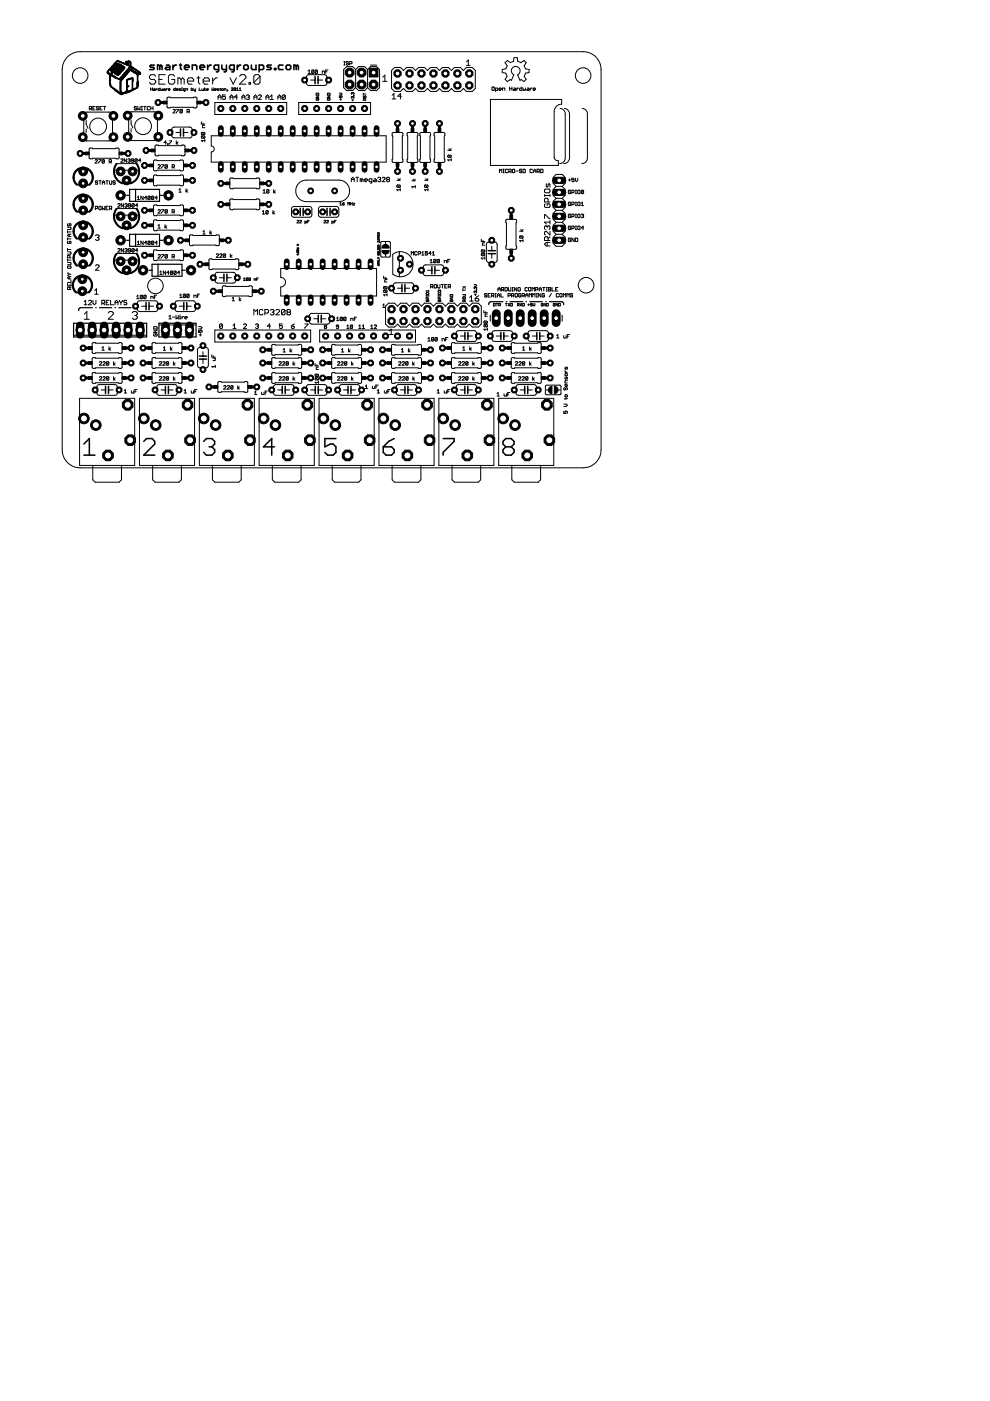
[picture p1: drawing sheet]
<svg xmlns="http://www.w3.org/2000/svg" width="210mm" height="297mm" viewBox="0 0 210 297" stroke-linecap="round" stroke-linejoin="round" font-family="sans-serif">
<g fill="#000" stroke="#000" stroke-width=".21">
<path d="M65 16.3v1.3zM65.3 15.1l.3-.3zM65.3 15.6h.5zM65.5 18.1h3.3zM65.5 15.8h3.3zM65.6 14.8v.8zM65.9 17h.9zM66.1 15v.5zM66.2 14.8l-.1 .2zM66.6 15l-.5 .5zM66.2 14.8h.2zM66.1 15.5l.1 .1z"/>
<path d="M66.4 14.8l.2 .2zM66.2 15.6h.2zM66.6 15v.5zM66.6 15.5l-.2 .1zM66.8 15v.5zM66.8 15l.2-.2zM67.3 15l-.5 .5zM67 14.8h.2zM66.8 15.5l.2 .1zM67.2 14.8l.1 .2zM67 15.6h.2zM67.3 15v.5z"/>
<path d="M67.2 15.6l.1-.1zM68.3 15.1v.5zM68.3 15.1h.4zM67.4 17h1zM68.7 15.1l.1 .1zM68.8 15.2v.4zM69.1 14.8v.8zM69.1 14.8h.5zM69.1 15.2h.2zM69.3 16.3v1.3zM72.9 14.8v3.8zM72.9 13.8h.2z"/>
<path d="M72.9 13h.2zM73 13v.8zM73.4 13.3l.1 .1zM73.5 14.1l-.6 .7zM72.9 18.6l.6 .6zM73.5 13l-.1 .2zM73.5 13.4h.3zM73.4 13.7l.1 .1zM73.5 13h.3zM73.8 13.4l.1 .1zM73.5 13.8h.3zM73.8 13l.1 .2z"/>
<path d="M73.9 13.5v.2zM73.8 13.8l.1-.1zM74.1 13v.8zM74.1 13h.4zM74.5 13l.1 .2zM74.1 13.5h.4zM74.6 13.2v.2zM74.5 13.5l.1-.1zM73.5 19.2h1.3zM73.5 14.1h1.3zM74.8 14.1l.6 .7zM75.4 18.6l-.6 .6z"/>
<path d="M75.4 14.8v3.8zM76 14.1l-.6 .7zM75.4 18.6l.6 .6zM76 19.2h1.3zM76 14.1h1.3zM77.3 14.1l.6 .7zM77.9 18.6l-.6 .6zM77.9 14.8v3.8zM78.6 14.1l-.7 .7zM77.9 18.6l.7 .6zM78.6 13.8h1.2zM78.6 19.2h1.2z"/>
<path d="M78.6 14.1h1.2zM79.8 14.1l.7 .7zM80.5 14.8v3.8zM80.5 18.6l-.7 .6zM83 14.9v3.9zM83 14.9l.7-.6zM83.5 19.8v1.2zM83 18.8l.7 .6zM83.7 14.3h1.2zM84.9 19.8l-.6 .6zM83.7 19.4h1.2zM84.9 14.3l.7 .6z"/>
<path d="M85.6 14.9l.6-.6zM85.6 18.8l-.7 .6zM85.6 18.8l.6 .6zM86.2 14.3h1.3zM86.2 19.4h1.3zM87.5 14.3l.6 .6zM88.1 18.8l-.6 .6zM88.1 14.9l.6-.6zM88.1 18.8l.6 .6zM88.7 14.3h1.3zM88.7 19.4h1.3zM90 14.3l.6 .6z"/>
<path d="M90.6 18.8l-.6 .6zM90.6 14.9l.7-.6zM90.6 18.8l.7 .6zM91.3 14.3h1.2zM91.3 19.4h1.2zM92.5 19.4l.7-.6zM93.2 14.9l.6-.6zM92.5 14.3l.7 .6zM93.2 18.8l.6 .6zM93.8 14.3h1.3zM93.8 19.4h1.3zM95.1 14.3l.6 .6z"/>
<path d="M95.7 18.8l-.6 .6zM95.7 14.9l.7-.6zM95.7 18.8l.7 .6zM96.4 14.3h1.2zM96.4 19.4h1.2zM97.6 14.3l.7 .6zM98.3 18.8l-.7 .6zM98.3 14.9l.6-.6zM98.3 18.8l.6 .6zM98.9 14.3h1.2zM98.9 13.1l.4-.4zM98.9 13.9h.8z"/>
<path d="M99.3 12.7v1.2zM98.9 19.4h1.2zM100.1 19.4l.7-.6zM100.8 14.9v3.9zM100.1 14.3l.7 .6zM106.5 14.7v.7zM106.5 14.7l.8-.1zM107.1 13.3l.5-.5zM107.5 16.2l-.4 .6zM106.5 15.4l.8 .1zM107.1 13.3l.4 .6zM107.1 16.8l.5 .5z"/>
<path d="M107.6 12.8l.6 .5zM107.6 17.3l.6-.4zM108.2 16.9l.2 .1zM109 12.2l-.1 .8zM108.9 15.9l-.5 1.1zM109 12.2h.7zM109.7 12.2l.1 .8zM109.7 15.9l.5 1.1zM110.4 13.3l.7-.5zM110.2 17l.3-.1zM111.1 12.8l.5 .5zM110.5 16.9l.6 .4z"/>
<path d="M111.1 16.2l.5 .6zM111.4 14.6l.8 .1zM111.6 13.3l-.5 .6zM111.1 17.3l.5-.5zM112.2 14.7v.7zM111.4 15.5l.8-.1zM17.8 25.8v2zM17.8 24.3v1.5zM17.8 27.8v1.6zM18.3 23.8l-.5 .5zM17.8 29.4l.5 .5zM18.3 29.9h.3z"/>
<path d="M18.3 23.8h.3zM18.3 25.5v.8zM18.3 27.3v.8zM18.3 26.3l.3 .9zM18.6 29.9h4.4zM18.9 31.6v1.8zM19.2 31.4h.3zM19.2 33.7h.3zM19.5 31.4l.2 .1zM19.7 33.5l-.2 .2zM20.2 34.6l.4-.5zM20.2 38.5v.1z"/>
<path d="M20.2 38.6l.1 .1zM20.3 33.8l-.1 .2zM20.3 38.3l-.1 .2zM20.3 38.7h.3zM20.2 38.9l.1 .2zM20.3 33.8h.2zM20.3 38.3h.3zM20.6 38.7l.1 .1zM20.3 39.1h.3zM20.2 34.6h.4zM20.6 34v.1zM20.5 33.8l.1 .2z"/>
<path d="M20.6 38.3l.1 .2zM20.7 38.8v.1zM20.7 38.9l-.1 .2zM20.9 33.8h.5zM20.9 34.5v.1zM21 38.3h.4zM21.2 38.3v.8zM21.4 33.8v.2zM21.4 34l-.5 .5zM21.7 34v.5zM21.7 34l.1-.2zM21.7 34.5l.4-.5z"/>
<path d="M21.7 38.6v.5zM21.7 38.6l.2-.3zM21.7 38.7h.5zM21.8 33.8h.2zM21.7 34.5l.1 .1zM21.9 38.3l.3 .3zM22 33.8l.1 .2zM21.8 34.6h.2zM22.1 34v.5zM22.1 34.5l-.1 .1zM22.2 38.6v.5zM22.5 38.3h.4z"/>
<path d="M22.7 38.3v.8zM18.6 23.8h4.4zM23.2 33.8v.8zM23.2 33.8h.3zM23.2 38.3v.6zM23.2 38.9l.1 .2zM23.3 39.1h.3zM23.3 29.9l.6-.5zM23 29.9h.3zM23 23.8h.3zM23.4 34.3l.2 .3zM23.5 33.8l.1 .2z"/>
<path d="M23.2 34.3h.3zM23.7 38.9l-.1 .2zM23.6 34v.2zM23.6 34.2l-.1 .1zM23.7 38.3v.6zM23.9 25.8v2zM23.9 24.3v1.5zM23.3 23.8l.6 .5zM23.9 27.8v1.6zM23.9 38.5v.1zM23.9 38.6l.2 .1zM24.1 38.3l-.2 .2z"/>
<path d="M24.1 38.7h.2zM23.9 38.9l.2 .2zM24.1 38.3h.2zM24.3 38.7l.1 .1zM24.1 39.1h.2zM24.3 38.3l.1 .2zM24.4 38.8v.1zM24.3 39.1l.1-.2zM24.6 31.4l-.1 .1zM19.7 31.5h4.8zM24.5 33.5l.1 .2zM19.7 33.5h4.8z"/>
<path d="M24.2 36.1h.4zM24.6 31.4h.4zM24.6 33.7h.4zM25.3 31.6v1.8zM25.6 34.4l.5-.5zM25.7 33.7l-.1 .1zM25.7 33.7h.3zM25.6 34.4h.5zM26.1 33.8v.1zM26 33.7l.1 .1zM26.4 33.7v.7zM26.4 33.7l.4 .7z"/>
<path d="M26.8 33.7v.7zM27.1 33.8l.1-.1zM26.5 36.1h.6zM27.2 33.7h.3zM27.1 34.3l.1 .1zM27.3 25.7v2.1zM27.3 24.2v1.5zM27.3 27.8v1.5zM27.5 33.7l.1 .1zM27.3 34h.2zM27.5 34l.1 .2zM27.2 34.4h.3z"/>
<path d="M27.6 33.8v.1zM27.5 34l.1-.1zM27.6 34.2v.1zM27.5 34.4l.1-.1zM27.8 23.7l-.5 .5zM27.3 29.3l.5 .5zM27.8 29.8h.4zM27.8 23.7h.4zM27.8 25.5v.7zM27.8 27.3v.7zM27.8 26.2l.4 .9zM27.9 34.3l.1 .1z"/>
<path d="M27.9 33.8v.1zM27.9 33.9l.1 .1zM28 34.4h.2zM28 33.7l-.1 .1zM28 34h.3zM28.2 29.8h4.3zM28.2 34.4l.1-.1zM28 33.7h.2zM28.3 33.8v.5zM28.2 33.7l.1 .1zM28.6 33.8v.5zM28.6 33.8l.1-.1z"/>
<path d="M29.1 33.8l-.5 .5zM28.7 33.7h.3zM28.6 34.3l.1 .1zM24.7 34.7h4.2zM29 33.7l.1 .1zM28.7 34.4h.3zM29.1 33.8v.5zM29 34.4l.1-.1zM29.3 34h.5zM29.1 36.1h.4zM29.7 33.7v.7zM29.3 34l.4-.3z"/>
<path d="M28.2 23.7h4.3zM32.6 37.4v1.7zM32.6 34.2v1.8zM32.8 39.4h.4zM32.8 37.1h.4zM32.8 33.9h.4zM32.8 36.2h.4zM32.9 31v1.8zM32.9 29.8l.5-.5zM32.5 29.8h.4zM32.5 23.7h.4zM33.1 30.8h.4z"/>
<path d="M33.1 33h.4zM33.3 39.3l-.1 .1zM33.3 39.3h4.8zM33.2 37.1l.1 .1zM33.3 37.2h4.8zM33.2 33.9l.1 .2zM33.3 36.1l-.1 .1zM33.4 25.8v2zM33.4 24.2v1.5zM32.9 23.7l.5 .5zM33.4 27.8v1.5zM33.5 35.7l.5-.5z"/>
<path d="M33.6 34.9l-.1 .2zM33.5 30.8l.1 .1zM33.6 32.9l-.1 .1zM33.6 34.9h.3zM33.5 35.7h.5zM34 35.1v.1zM33.9 34.9l.1 .2zM34.2 34.9h.5zM34.7 34.9v.2zM34.7 35.1l-.5 .5zM34.8 30.2h.5zM35 35.1v.5z"/>
<path d="M35 35.1l.1-.2zM35 35.6l.5-.5zM35.1 34.9h.3zM35 35.6l.1 .1zM35.1 29.9v.7zM35.1 29.9l-.3 .3zM35.4 34.9l.1 .2zM35.1 35.7h.3zM35.4 20.8v1.8zM35.5 35.1v.5zM35.4 35.7l.1-.1zM35.5 30.5h.1z"/>
<path d="M35.5 30.6h.1zM35.7 20.6h.3zM35.7 22.9h.3zM35.9 29.9h.5zM36 20.6l.2 .1zM36.2 22.8l-.2 .1zM36.4 30l-.5 .5zM36.4 27.5v1.2zM36.5 34.9v.8zM36.5 34.9h.4zM37.2 23.4l-.5 .5zM36.7 35.4l.3 .3z"/>
<path d="M36.7 23.3l.1-.1zM36.9 34.9l.1 .2zM36.5 35.4h.4zM37 35.1v.2zM37 35.3l-.1 .1zM36.8 23.2h.2zM36.7 23.9h.5zM37.2 23.3v.1zM37 23.2l.2 .1zM37.3 28.1h1zM37.4 29.9v.7zM37.4 30.4l.4-.3z"/>
<path d="M37.4 23.2h.5zM37.4 23.8v.1zM37.4 30.4l.4 .2zM37.9 23.3l-.5 .5zM38.1 39.3l.2 .1zM38.1 37.2l.2-.1zM38.1 34.1l.2-.2zM33.3 34.1h4.8zM38.1 36.1l.2 .1zM33.3 36.1h4.8zM38.2 23.3v.5zM38.2 23.3l.1-.1z"/>
<path d="M38.2 23.8l.5-.5zM38.3 23.2h.2zM38.2 23.8l.1 .1zM38.6 30.8l-.1 .1zM33.6 30.9h4.9zM38.5 32.9l.1 .1zM33.6 32.9h4.9zM38.5 23.2l.2 .1zM38.3 23.9h.2zM38.3 39.4h.4zM38.3 37.1h.4zM38.3 33.9h.4z"/>
<path d="M38.3 36.2h.4zM38.7 23.3v.5zM38.7 23.8l-.2 .1zM38.9 37.4v1.7zM38.9 34.2v1.8zM38.6 30.8h.4zM38.6 33h.4zM39.2 31v1.8zM39.7 23.2v.7zM39.7 23.2h.3zM38.9 28.1h1zM39.9 23.7l.3 .2z"/>
<path d="M40 23.2l.2 .1zM39.7 23.7h.3zM40.2 23.3v.3zM40.2 23.6l-.2 .1zM36.9 26.9h3.3zM36.9 29.2h3.3zM40.7 27.5v1.2zM41 20.7l.1-.1zM36.2 20.7h4.8zM41 22.8l.1 .1zM36.2 22.8h4.8zM41.1 20.6h.4z"/>
<path d="M41.1 22.9h.4zM41.8 20.8v1.8zM42.7 29.8h.7zM42.7 28.9v.3zM42.7 28.9l.1-.1zM42.7 28.2v.2zM42.7 28.2l.1-.1zM42.7 25.8v.5zM42.7 29.2l.1 .1zM42.8 28.8h.5zM42.7 28.4l.1 .2zM42.8 28.1h.5z"/>
<path d="M42.7 29.8l.2 .3zM42.9 26.7v.4zM43.1 26.6l-.2 .1zM43.1 26.6h.3zM43.1 26.1v.2zM42.8 29.3h.5zM43.3 28.8l.1 .1zM42.8 28.8l.5 .5zM42.8 28.6h.5zM43.3 28.1l.1 .1zM42.8 28.1l.5 .5zM43.4 29.6v.5z"/>
<path d="M43.4 28.9v.3zM43.4 29.2l-.1 .1zM43.4 28.2v.2zM43.4 28.4l-.1 .2zM42.9 27.1h.5zM42.7 26.3h.7zM44.8 32.2v2.2zM44.8 34.4h37.1zM44.8 28.8v2.1zM44.8 28.8h37.1zM45.6 21.7v2.6zM45.6 21.7h15.2z"/>
<path d="M48.7 38v1.8zM49 37.7h.4zM49.5 39.9l-.1 .1zM49.5 39.9h4.8zM49.4 37.7l.1 .2zM49.5 37.9h4.8zM54.3 39.9l.1 .1zM54.3 37.9l.1-.2zM54.4 37.7h.4zM55.1 38v1.8zM60.8 21.7v2.6zM45.6 24.3h15.2z"/>
<path d="M63.3 21.7v2.6zM63.3 21.7h15.3zM65 38.2h6.8zM74.5 37.9v.6zM74.5 37.9l.3-.3zM74.5 38.1h.6zM74.8 37.6l.3 .3zM75.1 37.9v.6zM75.4 37.6h.6zM75.7 37.6v.9zM76.4 37.9v.6zM76.4 37.9h.1z"/>
<path d="M76.5 37.9l.2 .2zM76.7 38.1v.4zM76.8 37.9l-.1 .2zM76.8 37.9l.2 .2zM77 38.1v.4zM77.3 38.1v.3zM77.4 37.9l-.1 .2zM77.3 38.4l.1 .1zM77.4 37.9h.3zM77.4 38.5h.3zM77.7 37.9l.2 .2zM77.9 38.1v.1z"/>
<path d="M77.3 38.2h.6zM78.2 38.1v.3zM78.2 38.4l.2 .1zM78.4 37.9l-.2 .2zM78.4 38.5h.4zM78.5 38.8h.2zM78.6 21.7v2.6zM63.3 24.3h15.3zM78.7 38.8l.1-.1zM78.8 37.9v.8zM78.4 37.9h.4zM79.2 38.4l.1-.2z"/>
<path d="M79.3 37.9h.3zM79.2 38.4l.1 .1zM79.3 38.2h.5zM79.6 37.9l.2 .2zM79.8 38.1v.4zM79.3 38.5h.5zM80.1 37.8l.2-.2zM80.3 37.6h.3zM80.1 38.4l.2 .1zM80.6 37.6l.1 .2zM80.4 38.1h.2zM80.6 38.1l.1 .1z"/>
<path d="M80.3 38.5h.3zM80.7 37.8v.1zM80.7 37.9l-.1 .2zM80.7 38.2v.2zM80.7 38.4l-.1 .1zM81.6 37.9l-.6 .6zM81.2 37.6l-.2 .2zM81.2 37.6h.3zM81 38.5h.6zM81.6 37.8v.1zM81.5 37.6l.1 .2zM81.9 28.8v5.6z"/>
<path d="M82.1 37.6l-.1 .2zM82 38.2v.2zM82 38.2l.1-.1zM82 37.8v.1zM82.1 37.6h.3zM82 38.4l.1 .1zM82 37.9l.1 .2zM82.1 38.1h.3zM82.4 37.6l.2 .2zM82.4 38.1l.2 .1zM82.1 38.5h.3zM82.6 37.8v.1z"/>
<path d="M82.4 38.1l.2-.2zM82.6 38.2v.2zM82.6 38.4l-.2 .1zM83.1 28.3v.4zM83.1 33.8v.4zM83.1 20.2l.4-.4zM83.1 21h.8zM83.1 28.7l.2 .2zM83.3 33.7l-.2 .1zM83.3 28.9v4.8zM83.4 28.1h1.8zM83.4 34.4h1.8z"/>
<path d="M84.1 39.3v.3zM84.3 39.2l-.2 .1zM84.1 39.6l.2 .1zM84.3 39.2h.5zM84.3 20.4h.8zM84.4 37.9l.2 .3zM84.3 39.7h.5zM84.8 39.2l.1 .1zM84.3 39.2l.5 .5zM84.9 39.3v.3zM84.9 39.6l-.1 .1zM84.1 38.2h.8z"/>
<path d="M84.9 37.9l-.3 .3zM84.9 19.8v1.2zM85.3 28.9l.1-.2zM85.3 33.7l.1 .1zM85.3 28.9v4.8zM85.4 28.3v.4zM85.4 33.8v.4zM86.3 28.3v.4zM86.3 33.8v.4zM86.3 28.7l.1 .2zM86.4 33.7l-.1 .1zM86.4 28.9v4.8z"/>
<path d="M86.6 28.1h1.7zM86.6 34.4h1.7zM87.3 39.6h.8zM87.3 39.6l.3 .2zM87.6 38l.2 .3zM88.1 39.3v.5zM87.3 38.3h.8zM88.1 38l-.3 .3zM88.5 28.9l.1-.2zM88.5 33.7l.1 .1zM88.5 28.9v4.8zM88.6 28.3v.4z"/>
<path d="M88.6 33.8v.4zM89 33.8v.4zM89 28.3v.4zM89.1 33.7l-.1 .1zM89 28.7l.1 .2zM89.1 28.9v4.8zM90 39.3v.3zM90.1 39.2l-.1 .1zM90 39.6l.1 .1zM90.1 39.2h.5zM90.3 37.9l.2 .3zM90.1 39.7h.5z"/>
<path d="M90.6 39.2l.1 .1zM90.1 39.2l.5 .5zM90.7 39.3v.3zM90.7 39.6l-.1 .1zM90 38.2h.7zM90.7 37.9l-.2 .3zM89.3 34.4h1.7zM89.3 28.1h1.7zM91.2 33.7l.1 .1zM91.2 28.9l.1-.2zM91.2 28.9v4.8zM91.3 33.8v.4z"/>
<path d="M91.3 28.3v.4zM92 33.8v.4zM92 28.3v.4zM92.2 33.7l-.2 .1zM92 28.7l.2 .2zM92.2 28.9v4.8zM92.3 34.4h1.8zM92.3 28.1h1.8zM94.2 33.7l.1 .1zM94.2 28.9l.1-.2zM94.2 28.9v4.8zM94.3 33.8v.4z"/>
<path d="M94.3 28.3v.4zM94.9 33.9h.8zM94.9 33v.3zM94.9 33l.2-.1zM94.9 33.3l.2 .1zM95.1 32.9h.4zM94.9 33.9l.3 .2zM95.2 31.5l.2 .4zM95.1 33.4h.4zM95.5 32.9l.2 .1zM95.1 32.9l.4 .5zM95.7 33.6v.5z"/>
<path d="M95.7 33v.3zM95.7 33.3l-.2 .1zM94.9 31.9h.8zM95.7 31.5l-.3 .4zM104 21.1v14zM104 35.1h14.4zM115.8 38.9v.6zM115.8 39.5l.2 .2zM116.2 39.1v.4zM116 39.7l.2-.2zM116.2 39.1l.2-.2zM116.6 39.1v.6z"/>
<path d="M116.4 38.9l.2 .2zM117.3 37.6v1.3zM117.3 37.6l.6-.6zM117.3 38.9l.6 .6zM117.5 23.7v9.7zM117.9 39.5h1.3zM117.9 37h1.3zM118.4 34.1v1zM119.1 21.1v1zM104 21.1h15.1zM119.2 39.5l.6 .7zM119.2 37l.6 .6z"/>
<path d="M119.2 39.5l.6-.6zM119.8 37.6v1.3zM119.8 24.3v9.2zM120.8 24.3v9.2zM124.5 24.3v9.2zM20.2 43.7v.8zM20.2 43.7h.4zM20.2 57.3l.8-.8zM20.2 50l.2-.2zM20.2 56.3l.2-.1zM20.4 49.8h.4zM20.2 50.8l.2 .1z"/>
<path d="M20.6 43.7l.1 .2zM20.2 44.2h.4zM20.7 43.9v.2zM20.7 44.1l-.1 .1zM20.4 56.2h.4zM20.8 49.8l.2 .2zM20.6 50.4h.2zM20.8 50.4l.2 .2zM20.4 50.9h.4zM21 43.9v.4zM21 44.3l.1 .2zM20.2 57.3h.8z"/>
<path d="M21 56.3v.2zM20.8 56.2l.2 .1zM21 50v.2zM21 50.2l-.2 .2zM21 50.6v.2zM21 50.8l-.2 .1zM21.1 43.7l-.1 .2zM21.1 44.5h.2zM21.1 43.7h.2zM21.3 44.5l.1-.2zM21.4 43.9v.4zM21.3 43.7l.1 .2z"/>
<path d="M21.7 43.7v.8zM21.7 44.5l.2-.3zM21.9 44.2l.3 .3zM22.2 43.7v.8zM22.5 43.7v.8zM22.5 44.5h.4zM22.5 44.1h.2zM22.5 43.7h.4zM23.2 43.7v.8zM23.2 43.7h.4zM23.5 44.2l.2 .3zM23.6 43.7l.1 .2z"/>
<path d="M23.2 44.2h.4zM23.7 43.9v.2zM23.7 44.1l-.1 .1zM24.2 55.1h.4zM24.2 45.6h.4zM25 53.4l.5-.4zM25 43.9l.5-.5zM25.1 52.7l-.1 .1zM25.1 43.2l-.1 .1zM25.1 52.7h.2zM25.1 43.2h.2zM25 53.4h.5z"/>
<path d="M25.5 52.8v.2zM25.3 52.7l.2 .1zM25 43.9h.5zM25.5 43.3v.1zM25.3 43.2l.2 .1zM25.7 52.7v.7zM25.7 52.7l.5 .7zM25.7 43.2v.7zM25.7 43.2l.5 .7zM26.2 52.7v.7zM26.2 43.2v.7zM26.5 52.8l.1-.1z"/>
<path d="M26.5 43.3l.1-.1zM26.6 52.7h.2zM26.5 53.3l.1 .1zM26.6 43.2h.2zM26.5 43.8l.1 .1zM26.8 52.7l.2 .1zM26.7 53.1h.1zM26.8 53.1l.2 .1zM26.6 53.4h.2zM26.8 43.2l.2 .1zM26.7 43.6h.1zM26.8 43.6l.2 .1z"/>
<path d="M26.6 43.9h.2zM27 52.8v.2zM26.8 53.1l.2-.1zM27 53.2v.1zM27 53.3l-.2 .1zM27 43.3v.1zM26.8 43.6l.2-.2zM27 43.8l-.2 .1zM26.5 55.1h.6zM26.5 45.6h.6zM27.2 53.3l.1 .1zM27.2 52.8v.2z"/>
<path d="M27.2 53l.1 .1zM27.2 43.8l.1 .1zM27.2 43.3v.1zM27.2 43.4l.1 .2zM27.3 53.4h.3zM27.3 52.7l-.1 .1zM27.3 53.1h.4zM27.3 43.9h.3zM27.3 43.2l-.1 .1zM27.3 43.6h.4zM27.6 53.4l.1-.1zM27.3 52.7h.3z"/>
<path d="M27.6 43.9l.1-.1zM27.3 43.2h.3zM27.7 52.8v.5zM27.6 52.7l.1 .1zM27.7 43.3v.5zM27.6 43.2l.1 .1zM28 52.8v.5zM28 52.8l.1-.1zM28 53.3l.4-.5zM28 43.3v.5zM28 43.3l.1-.1zM28 43.8l.4-.5z"/>
<path d="M28.1 52.7h.2zM28 53.3l.1 .1zM28.1 43.2h.2zM28 43.8l.1 .1zM28.3 52.7l.1 .1zM28.1 53.4h.2zM28.3 43.2l.1 .1zM28.1 43.9h.2zM28.4 52.8v.5zM28.4 53.3l-.1 .1zM28.4 43.3v.5zM28.4 43.8l-.1 .1z"/>
<path d="M28.7 53.1h.5zM28.7 43.6h.5zM24.7 53.7h4.2zM24.7 44.2h4.2zM29.1 52.7v.7zM29.1 52.7l-.4 .4zM29.1 43.2v.7zM29.1 43.2l-.4 .4zM29.1 51.4l.3-.3zM29.1 51.8h.5zM29.4 41.6l-.3 .2zM29.1 42.3h.5z"/>
<path d="M29.4 51.1v.7zM29.4 41.6v.7zM29.1 55.1h.4zM29.1 45.6h.4zM29.9 51.1v.7zM29.9 51.1l.5 .7zM29.9 41.6v.7zM29.9 41.6l.5 .7zM30.4 51.1v.7zM30.4 41.6v.7zM30.6 51.5h.5zM30.6 42h.5z"/>
<path d="M31 51.1v.7zM31 51.1l-.4 .4zM31 41.6v.7zM31 41.6l-.4 .4zM31.4 51.2v.5zM31.4 51.2l.1-.1zM31.4 51.7l.4-.5zM31.4 41.7v.5zM31.4 41.7l.1-.1zM31.4 42.2l.4-.5zM31.5 51.1h.2zM31.4 51.7l.1 .1z"/>
<path d="M31.5 41.6h.2zM31.4 42.2l.1 .1zM31.7 51.1l.1 .1zM31.5 51.8h.2zM31.7 41.6l.1 .1zM31.5 42.3h.2zM31.8 51.2v.5zM31.8 51.7l-.1 .1zM31.8 41.7v.5zM31.8 42.2l-.1 .1zM32.1 51.2v.5zM32.1 51.2l.1-.1z"/>
<path d="M32.1 51.7l.5-.5zM32.1 41.7v.5zM32.1 41.7l.1-.1zM32.1 42.2l.5-.5zM32.2 51.1h.3zM32.1 51.7l.1 .1zM32.2 41.6h.3zM32.1 42.2l.1 .1zM32.5 51.1l.1 .1zM32.2 51.8h.3zM32.5 41.6l.1 .1zM32.2 42.3h.3z"/>
<path d="M32.6 53.2v1.8zM32.6 46.9v1.8zM32.6 43.7v1.8zM32.6 51.2v.5zM32.6 51.7l-.1 .1zM32.6 41.7v.5zM32.6 42.2l-.1 .1zM32.8 53h.4zM32.8 55.3h.4zM32.8 48.9h.4zM32.8 46.6h.4zM32.8 43.5h.4z"/>
<path d="M32.8 45.7h.4zM32.9 51.5h.4zM32.9 42h.4zM33.2 51.1v.7zM33.2 51.1l-.3 .4zM33.2 41.6v.7zM33.2 41.6l-.3 .4zM33.2 53l.1 .1zM33.3 55.1l-.1 .2zM33.3 48.8l-.1 .1zM33.3 48.8h4.8zM33.2 46.6l.1 .2z"/>
<path d="M33.3 46.8h4.8zM33.2 43.5l.1 .1zM33.3 45.6l-.1 .1zM33.5 54.7l.5-.5zM33.7 47.6l-.2 .3zM33.5 48.4h.5zM33.5 45.2l.5-.5zM33.6 54l-.1 .1zM33.6 44.4l-.1 .2zM33.7 47.6v.8zM33.6 54h.3zM33.6 44.4h.3z"/>
<path d="M33.9 57.7l.2-.2zM33.9 58.2h.5zM33.5 54.7h.5zM34 54.1v.1zM33.9 54l.1 .1zM33.5 45.2h.5zM34 44.6v.1zM33.9 44.4l.1 .2zM34.1 57.5v.7zM34.2 54h.5zM34.2 54.6v.1zM34.2 44.4h.5z"/>
<path d="M34.2 45.1v.1zM34.6 57.5v.7zM34.6 57.5l.5 .7zM34.7 54v.1zM34.7 54.1l-.5 .5zM34.7 44.4v.2zM34.7 44.6l-.5 .5zM35 54.1v.5zM35 54.1l.1-.1zM35 54.6l.5-.5zM35 47.6v.8zM35 48.1l.4-.2z"/>
<path d="M35 44.6v.5zM35 44.6l.1-.2zM35 45.1l.5-.5zM35.1 57.5v.7zM35.1 54h.3zM35 54.6l.1 .1zM35.1 44.4h.3zM35 45.1l.1 .1zM35.4 54l.1 .1zM35.1 54.7h.3zM35 48.1l.4 .3zM35.4 44.4l.1 .2z"/>
<path d="M35.1 45.2h.3zM35.4 57.8h.5zM35.5 54.1v.5zM35.5 54.6l-.1 .1zM35.5 44.6v.5zM35.5 45.1l-.1 .1zM35.7 57.5v.7zM35.7 57.5l-.3 .3zM36.1 57.6v.5zM36.1 57.6l.2-.1zM36.1 58.1l.5-.5zM36.3 57.5h.2z"/>
<path d="M36.1 58.1l.2 .1zM36.5 57.5l.1 .1zM36.3 58.2h.2zM36.5 54v.7zM36.5 54h.4zM36.5 44.4v.8zM36.5 44.4h.4zM36.6 57.6v.5zM36.6 58.1l-.1 .1zM36.7 54.5l.3 .2zM36.7 45l.3 .2zM36.9 54l.1 .1z"/>
<path d="M36.5 54.5h.4zM36.9 44.4l.1 .2zM36.5 45h.4zM36.9 57.6v.5zM36.9 57.6l.1-.1zM36.9 58.1l.5-.5zM37 54.1v.3zM36.9 54.5l.1-.1zM37 44.6v.2zM37 44.8l-.1 .2zM37 57.5h.2zM36.9 58.1l.1 .1z"/>
<path d="M37.2 57.5l.2 .1zM37 58.2h.2zM37.4 57.6v.5zM37.4 58.1l-.2 .1zM37.6 57.8h.5zM38.2 40l-.2 .3zM38 40.7h.4zM38 57.5v.7zM38 57.5l-.4 .3zM38.1 53.1l.2-.1zM33.3 53.1h4.8zM38.1 55.1l.2 .2z"/>
<path d="M33.3 55.1h4.8zM38.1 48.8l.2 .1zM38.1 46.8l.2-.2zM38.1 43.6l.2-.1zM33.3 43.6h4.8zM38.1 45.6l.2 .1zM33.3 45.6h4.8zM38.2 40v.7zM38.3 53h.4zM38.3 55.3h.4zM38.3 48.9h.4zM38.3 46.6h.4z"/>
<path d="M38.3 43.5h.4zM38.3 45.7h.4zM38.9 53.2v1.8zM38.9 46.9v1.8zM38.9 43.7v1.8zM39.4 40v.7zM39.4 40.5l.4-.2zM39.4 40.5l.4 .2zM40.2 50.1v1.7zM40.4 52.1h.4zM40.4 49.8h.4zM40.9 52l-.1 .1z"/>
<path d="M40.9 52h4.8zM40.8 49.8l.1 .1zM40.9 49.9h4.8zM43.3 48.9l-.3 .2zM43 49.6h.5zM43.3 48.9v.7zM44.3 55.1v1.8zM44.5 48.9v.7zM44.5 49.4l.4-.3zM44.5 54.9h.4zM44.5 57.2h.4zM44.5 49.4l.4 .2z"/>
<path d="M44.9 54.9l.1 .1zM45 57l-.1 .2zM45.6 58.3v1.2zM45.7 52l.2 .1zM45.7 49.9l.2-.1zM46.3 54.1l-.5 .5zM46 53.8l-.2 .2zM46 53.8h.2zM45.9 52.1h.3zM45.9 49.8h.3zM45.8 54.6h.5zM46.3 54v.1z"/>
<path d="M46.2 53.8l.1 .2zM46.5 58.9h1zM46.5 50.1v1.7zM46.6 54.6l.5-.5zM46.7 53.8l-.1 .2zM46.7 53.8h.3zM46.6 54.6h.5zM47.1 54v.1zM47 53.8l.1 .2zM47.3 54v.4zM47.3 54l.2-.2zM47.3 54.4l.5-.4z"/>
<path d="M47.5 53.8h.2zM47.3 54.4l.2 .2zM47.7 53.8l.1 .2zM47.5 54.6h.2zM47.8 54v.4zM47.8 54.4l-.1 .2zM48.7 42.4v1.8zM48.8 53.8v.8zM48.8 54.3l.4-.2zM49 40h.4zM49 42.2h.4zM49 44.5h.4z"/>
<path d="M48.1 58.9h.9zM48.8 54.3l.4 .3zM46.1 57.7h3.3zM49.4 42.2l.1 .1zM49.5 44.3l-.1 .2zM49.9 55l.1-.1zM45 55h4.9zM49.9 57l.1 .2zM45 57h4.9zM49.9 58.3v1.2zM50 54.9h.4zM50 57.2h.4z"/>
<path d="M50.6 55.1v1.8zM54.3 42.3l.1-.1zM49.5 42.3h4.8zM54.3 44.3l.1 .2zM49.5 44.3h4.8zM54.4 40h.4zM54.4 42.2h.4zM54.4 44.5h.4zM55.1 42.4v1.8zM55.6 44.9l.3-.3zM55.6 45.4h.5zM55.8 40.4l.2-.2z"/>
<path d="M55.8 40.9h.5zM55.9 44.6v.8zM56 40.2v.7zM56.4 44.8v.5zM56.4 44.8l.1-.2zM56.4 45.3l.5-.5zM56.5 44.6h.2zM56.4 45.3l.1 .1zM56.5 40.3v.5zM56.6 40.2l-.1 .1zM56.5 40.8l.5-.5zM56.6 40.2h.3z"/>
<path d="M56.5 40.8l.1 .1zM56.7 44.6l.2 .2zM56.5 45.4h.2zM56.9 44.8v.5zM56.9 45.3l-.2 .1zM56.9 40.2l.1 .1zM56.6 40.9h.3zM57 40.3v.5zM57 40.8l-.1 .1zM57.9 44.6v.8zM57.9 45.1l.3-.2zM58 40.2v.7z"/>
<path d="M58 40.7l.4-.3zM57.9 45.1l.3 .3zM58 40.7l.4 .2zM59.5 56.9v1.9zM61.8 44.3v1.3zM62.3 46.1h3.3zM62.3 43.8h3.3zM62.7 44.9h.9zM63 47.3l.3-.4zM63.1 46.7l-.1 .1zM63.1 46.7h.1zM63 47.3h.3z"/>
<path d="M63.2 46.7l.1 .1zM63.5 47.3l.4-.4zM63.5 46.8l.1-.1zM63.6 46.7h.2zM63.5 47.3h.4zM63.8 46.7l.1 .1zM64.6 46.9v.6zM64.6 46.9h.3zM64.9 46.9l.1 .1zM64.6 47.3h.3zM65 42.8h6.8zM65 47v.2z"/>
<path d="M64.9 47.3l.1-.1zM65.2 46.7v.6zM65.2 46.7h.4zM65.2 47h.2zM64.3 44.9h.9zM66.1 44.3v1.3zM67.5 44.3v1.3zM68 46.1h3.3zM68 43.8h3.3zM68.4 44.9h.9zM68.7 47.3l.3-.4zM68.8 46.7l-.1 .1z"/>
<path d="M68.8 46.7h.2zM68.7 47.3h.3zM69 46.7v.1zM69.2 47.3l.4-.4zM69.2 46.8l.1-.1zM69.3 46.7h.2zM69.2 47.3h.4zM69.5 46.7l.1 .1zM70.4 46.9v.6zM70.4 46.9h.2zM70.6 46.9l.1 .1zM70.4 47.3h.2z"/>
<path d="M70.7 47v.2zM70.6 47.3l.1-.1zM70.9 46.7v.6zM70.9 46.7h.4zM70.9 47h.2zM70 44.9h1zM71.8 44.3v1.3zM72.2 42.9l-.1 .2zM72.1 43.5h.3zM72.2 42.9v.6zM72.6 43.2v.2zM72.6 43.4l.1 .1z"/>
<path d="M72.7 43.5h.2zM72.8 43l-.2 .2zM73 43.4l-.1 .1zM72.6 43.2h.3zM72.8 43l.2-.1zM72.9 43.2l.1 .1zM73.7 42.9v.6zM73.7 42.9l.2 .2zM73.9 43.1l.2-.2zM74.1 42.9v.6zM74.3 42.9v.6zM74.3 43.2h.4z"/>
<path d="M74.7 42.9v.6zM74.9 43.1h.3zM74.9 43.5h.3zM75.2 43.1l-.3 .4zM59.5 56.9h20.3zM79.8 56.9v5.9zM80.7 51.5v2.8zM81.3 58.5v.5zM81.6 59.4v.4zM81.6 59.4l.1-.1zM81.7 59.3h.4zM81.7 58.8v.2z"/>
<path d="M81.7 51.3v.5zM81.7 53.9v.5zM81.6 59.8h.5zM81.3 59h.8zM81 51.2h1.5zM81 54.5h1.5zM82.8 51.5v2.8zM83.3 53.9v4.2zM83.9 60h3.3zM84.1 40.2h.8zM84.1 40.2l.3 .3zM84.7 53.4v.4z"/>
<path d="M84.7 55.7v.6zM84.7 58.3v.4zM84.7 53.8v1.9zM84.7 56.3v2zM84.9 40v.5zM87.2 53.3v.8zM87.2 53.3l.2 .3zM87.4 53.6l.3-.3zM87.7 53.3v.8zM87.9 53.5v.5zM87.9 54l.2 .1zM88.1 53.3l-.2 .2z"/>
<path d="M88.1 54.1h.2zM88.1 53.3h.2zM88.3 54.1l.1-.1zM88.3 53.3l.1 .2zM88.7 53.3v.8zM88.7 53.3h.3zM89 53.3l.2 .2zM88.7 53.8h.3zM89.2 53.5v.2zM89.2 53.7l-.2 .1zM89.7 53.3l-.3 .3zM89.4 54.1h.5z"/>
<path d="M89.7 53.3v.8zM89.7 56.7v1.2zM90 40.2h.7zM90.2 53.3v.4zM90.2 53.7l.2-.1zM90.3 58.4h3.3zM90.3 56.2h3.3zM90 40.2l.3 .3zM90.2 54l.1 .1zM90.5 53.6l.2 .1zM90.3 54.1h.2zM90.6 57.3h1z"/>
<path d="M90.2 53.3h.5zM90.7 53.7v.3zM90.5 54.1l.2-.1zM90.7 40v.5zM90.9 53.7h.5zM91.2 55.2l.2-.2zM91.2 55.7h.5zM91.3 53.3v.8zM91.3 53.3l-.4 .4zM91.4 55v.7zM91.9 53.3l-.2 .3zM91.7 54.1h.5z"/>
<path d="M91.9 53.3v.8zM91.9 55.1v.5zM91.9 55.1l.2-.1zM92.4 55.1l-.5 .5zM92.1 55h.2zM91.9 55.6l.2 .1zM92.3 55l.1 .1zM92.1 55.7h.2zM92.4 55.1v.5zM92.3 55.7l.1-.1zM92.7 55.1v.5zM92.7 55.1l.1-.1z"/>
<path d="M93.2 55.1l-.5 .5zM92.8 55h.2zM92.7 55.6l.1 .1zM93 55l.2 .1zM92.8 55.7h.2zM92.2 57.3h1zM93.2 55.1v.5zM93 55.7l.2-.1zM94.1 56.7v1.2zM94.2 55.2v.5zM94.2 55.2h.4zM94.6 55.2l.1 .2z"/>
<path d="M94.7 55.4v.3zM94.9 55v.7zM94.9 55h.5zM94.9 55.4h.3zM102 54.7h.8zM102 53.8v.3zM102 53.8l.2-.1zM102 53.1v.2zM102 53.1l.2-.1zM102 50.7v.5zM102 54.1l.2 .1zM102.2 53.7h.5z"/>
<path d="M102 53.3l.2 .2zM102.2 53h.5zM102 54.7l.3 .3zM102.3 51.6v.4zM102.3 51.6l.1-.1zM102.4 51.5h.4zM102.4 51v.2zM102.2 54.2h.5zM102.7 53.7l.1 .1zM102.2 53.7l.5 .5zM102.2 53.5h.5zM102.7 53l.1 .1z"/>
<path d="M102.2 53l.5 .5zM102.8 54.5v.5zM102.8 53.8v.3zM102.8 54.1l-.1 .1zM102.8 53.1v.2zM102.7 53.5l.1-.2zM102.3 52h.5zM102 51.2h.8zM103.1 51.8v3.3zM104.3 52.2v.9zM104.3 53.8v1zM103.6 55.6h1.3z"/>
<path d="M103.6 51.3h1.3zM105.4 51.8v3.3zM107.3 52.2v.4zM107.3 46.8v.3zM107.4 52.1l-.1 .1zM107.3 47.1l.1 .2zM107.4 47.3v4.8zM107.5 52.9h1.8zM107.5 46.5h1.8zM109.4 52.1l.1 .1zM109.4 47.3l.1-.2zM109.4 47.3v4.8z"/>
<path d="M109.5 52.2v.4zM109.5 46.8v.3zM110.2 51h.7zM110.2 50.1v.3zM110.3 50l-.1 .1zM110.2 50.4l.1 .1zM110.3 50h.5zM110.2 51l.2 .3zM110.4 48.6l.3 .4zM110.3 50.5h.5zM110.8 50l.1 .1zM110.3 50l.5 .5z"/>
<path d="M110.9 50.8v.5zM110.9 50.1v.3zM110.9 50.4l-.1 .1zM110.2 49h.7zM110.9 48.6l-.2 .4zM115.4 51.8l.4-.4zM115.4 50.4v.6zM115.6 50.2l-.2 .2zM115.4 49.2v.4zM115.4 49.6l.2 .2zM115.4 48.1v.4zM115.4 48.1l.2-.2z"/>
<path d="M115.4 47.1h1.2zM115.4 45.5v.8zM115.4 45.5h.2zM115.4 43.4v.4zM115.4 43.8l.2 .2zM115.4 42.2v.6zM115.4 42.2l.2-.2zM115.4 41.3v.3zM115.4 40.3v.4zM115.4 40.7l.2 .2zM115.6 50.2h.4zM115.6 49l-.2 .2z"/>
<path d="M115.4 48.5l.2 .2zM115.6 47.9h.2zM115.6 45.5l.8 .8zM115.6 43.2l-.2 .2zM115.6 44h.8zM115.6 42h.4zM115.6 40.9h.8zM115.6 40.1l-.2 .2zM115.4 51.8l.4 .4zM115.8 51.4h.8zM115.6 49h.2zM115.8 47.9l.2 .2z"/>
<path d="M115.4 47.1l.4 .4zM116 51.4v.8zM116 50.2l.2 .2zM116 48.1v.2zM116 48.1l.2-.2zM116 43.2v.4zM116 42l.2 .2zM116.2 50.4v.6zM116.2 50.6l.4-.4zM116.2 47.9h.2zM116.2 42.2v.6zM116.4 47.9l.2 .2z"/>
<path d="M116.4 46.3h.2zM116.4 44l.2-.2zM116 43.2h.4zM116.6 40.7l-.2 .2zM115.6 40.1h.8zM115.8 52.2h.8zM115.4 51h1.2zM116.6 49v.8zM115.8 49l.8 .8zM116.6 48.1v.4zM116.6 48.5l-.2 .2zM116.6 46.7v.8z"/>
<path d="M116.6 43.4v.4zM116.4 43.2l.2 .2zM115.4 42.8h1.2zM116.6 41.3v.3zM115.4 41.4h1.2zM116.6 40.3v.4zM116.4 40.1l.2 .2zM117.3 42.7v1.3zM117.3 42.7l.6-.6zM117.3 40.2v1.2zM117.3 40.2l.6-.7zM117.3 45.2v1.3z"/>
<path d="M117.3 45.2l.6-.6zM117.3 44l.6 .6zM117.3 50.3v1.3zM117.3 50.3l.6-.6zM117.3 47.8v1.2zM117.3 47.8l.6-.7zM117.3 51.6l.6 .6zM117.9 42.1h1.3zM117.3 41.4l.6 .7zM117.3 46.5l.6 .6zM117.9 44.6h1.3zM117.9 49.7h1.3z"/>
<path d="M117.3 49l.6 .7zM117.9 47.1h1.3zM117.9 52.2h1.3zM119.2 42.1l.6 .6zM119.2 44.6l.6 .6zM119.2 44.6l.6-.6zM119.2 49.7l.6 .6zM119.2 47.1l.6 .7zM119.2 52.2l.6-.6zM119.8 40.2v1.2zM119.8 41.4l-.6 .7zM119.8 45.2v1.3z"/>
<path d="M119.8 46.5l-.6 .6zM119.8 42.7v1.3zM119.8 47.8v1.2zM119.8 49l-.6 .7zM119.8 50.3v1.3zM16.2 69.6l1.6 .8zM19.5 76.1v1.8zM19.5 72.9v1.8zM19.8 79h.4zM19.8 78.1h.4zM19.8 75.8h.4zM19.8 74.9h.4z"/>
<path d="M19.8 72.6h.4zM19 69.3l1 1.3zM20.1 61.6l.3-.4zM20.1 62.4h.7zM20.2 79l.1 .1zM20.3 78l-.1 .1zM20.3 78h4.8zM20.2 75.8l.1 .1zM20.3 75.9h4.8zM20.3 74.8l-.1 .1zM20.3 74.8h4.8zM20.2 72.6l.1 .2z"/>
<path d="M20.3 72.8h4.8zM20.4 61.2v1.2zM21.1 77.4l.5-.5zM21.2 79.9l-.1 .1zM21.2 76.7l-.1 .1zM21.2 79.9h.2zM21.2 76.7h.2zM21.4 79.9l.2 .1zM21.1 77.4h.5zM21.6 76.8v.1zM21.4 76.7l.2 .1zM21.6 73.8l.3-.3z"/>
<path d="M21.6 74.3h.5zM21.8 77.4l.5-.5zM21.9 73.5v.8zM21.9 79.9l-.1 .1zM21.9 76.7l-.1 .1zM21.9 79.9h.3zM21.9 76.7h.3zM22.2 79.9l.1 .1zM21.8 77.4h.5zM22.3 76.8v.1zM22.2 76.7l.1 .1zM22.6 80l.1-.1z"/>
<path d="M22.6 76.8v.5zM22.6 76.8l.1-.1zM22.6 77.3l.5-.5zM22.7 79.9h.2zM22.7 76.7h.2zM22.6 77.3l.1 .1zM21.3 69.6l1.5 .8zM22.9 79.9l.2 .1zM22.9 76.7l.2 .1zM22.7 77.4h.2zM23.1 80v.5zM23.1 76.8v.5z"/>
<path d="M23.1 77.3l-.2 .1zM23.1 73.5v.8zM23.1 74l.4-.2zM23.1 74l.4 .3zM24.1 76.7v.7zM24.1 77.2l.3-.3zM24.1 77.2l.3 .2zM25.3 79l-.2 .1zM20.3 79.1h4.8zM25.1 78l.2 .1zM25.3 75.8l-.2 .1zM25.1 74.8l.2 .1z"/>
<path d="M25.3 72.6l-.2 .2zM24.1 69.3l1 1.3zM25.3 79h.3zM25.3 78.1h.3zM25.3 75.8h.3zM25.3 74.9h.3zM25.3 72.6h.3zM25.9 76.1v1.8zM25.9 72.9v1.8zM26.4 70.1l1.5-.4zM29 62.8l.2-.2zM29 63.3h.5z"/>
<path d="M29.1 64.3v1.3zM29.2 62.6v.7zM29.7 62.7v.5zM29.7 62.7l.2-.1zM29.7 63.2l.5-.5zM29.9 62.6h.2zM29.7 63.2l.2 .1zM30 64.9h1zM30.1 62.6l.1 .1zM29.9 63.3h.2zM30.2 62.7v.5zM30.1 63.3l.1-.1z"/>
<path d="M30.3 69.5l-1.1 1.1zM30.5 62.7v.5zM30.5 62.7l.1-.1zM30.5 63.2l.5-.5zM30.6 62.6h.3zM30.5 63.2l.1 .1zM30.9 62.6l.1 .1zM30.6 63.3h.3zM31 62.7v.5zM31 63.2l-.1 .1zM15.7 71.1h15.3zM32 62.8v.5z"/>
<path d="M32 62.8h.3zM32.2 76.1v1.8zM32.2 72.9v1.8zM32.3 62.8l.2 .2zM32.5 63v.3zM32.5 79h.4zM32.5 78.1h.4zM32.5 75.8h.4zM32.5 74.9h.4zM32.5 72.6h.4zM31.6 64.9h1zM32.7 62.6v.7z"/>
<path d="M32.7 62.6h.5zM32.7 63h.3zM29.6 63.8h3.3zM29.6 66.1h3.3zM32.9 79l.1 .1zM33 78l-.1 .1zM33 78h4.8zM32.9 75.8l.1 .1zM33 75.9h4.8zM33 74.8l-.1 .1zM33 74.8h4.8zM32.9 72.6l.1 .2z"/>
<path d="M33 72.8h4.8zM33.4 64.3v1.3zM33.8 77.4l.5-.5zM33.8 68.9h7.6zM33.8 80l.1-.1zM33.8 76.8l.1-.1zM33.9 79.9h.2zM33.9 76.7h.2zM34.1 79.9l.2 .1zM33.8 77.4h.5zM34.3 76.8v.1zM34.1 76.7l.2 .1z"/>
<path d="M34.5 70.5l1.1-1.2zM34.5 77.4l.5-.5zM34.6 73.8l.3-.3zM34.6 74.3h.5zM34.6 79.9l-.1 .1zM34.6 76.7l-.1 .1zM34.6 79.9h.3zM34.6 76.7h.3zM34.9 73.5v.8zM34.9 79.9l.1 .1zM34.5 77.4h.5zM35 76.8v.1z"/>
<path d="M34.9 76.7l.1 .1zM35.3 80l.1-.1zM35.3 76.8v.5zM35.3 76.8l.1-.1zM35.3 77.3l.5-.5zM35.4 79.9h.2zM35.4 76.7h.2zM35.3 77.3l.1 .1zM35.6 79.9l.2 .1zM35.6 76.7l.2 .1zM35.4 77.4h.2zM35.8 80v.5z"/>
<path d="M35.8 76.8v.5zM35.8 77.3l-.2 .1zM35.8 67.1l.3-.2zM35.8 67.6h.5zM36.1 66.9v.7zM36.1 73.5v.8zM36.1 74l.4-.2zM36.1 74l.4 .3zM36.6 67.2h.5zM36.8 76.7v.7zM36.8 77.2l.3-.3zM36.9 70.2l1.5-.4z"/>
<path d="M37.1 64.3v1.3zM36.8 77.2l.3 .2zM37.3 66.9v.7zM37.6 67.4l-.3 .2zM37.6 67.4l.2 .2zM37.8 66.9v.7zM38 79l-.2 .1zM33 79.1h4.8zM37.8 78l.2 .1zM38 75.8l-.2 .1zM37.8 74.8l.2 .1zM38 72.6l-.2 .2z"/>
<path d="M38 64.9h1zM38.1 67.1h.1zM38.1 67.6h.2zM38.1 62.6l.3-.2zM38.1 63.1h.5zM38.2 67.1v.5zM38.2 66.7v.2zM38 79h.3zM38 78.1h.3zM38 75.8h.3zM38 74.9h.3zM38 72.6h.3z"/>
<path d="M38.4 62.4v.7zM38.6 67.1v.5zM38.6 67.4l.2-.3zM38.6 76.1v1.8zM38.6 72.9v1.8zM38.9 62.5v.5zM38.9 62.5l.1-.1zM38.9 63l.4-.5zM39 62.4h.2zM38.9 63l.1 .1zM39.2 67.2v.3zM39.2 67.2l.1-.1z"/>
<path d="M39.2 62.4l.1 .1zM39 63.1h.2zM39.2 67.5l.1 .1zM39.3 67.1h.3zM39.3 62.5v.5zM39.3 63l-.1 .1zM39.3 67.6h.3zM39.6 67.1l.1 .1zM39.6 62.5v.5zM39.6 62.5l.1-.1zM39.6 63l.5-.5zM39.7 69.3l1 1.3z"/>
<path d="M39.7 67.2v.2zM39.2 67.4h.5zM39.7 62.4h.3zM39.6 63l.1 .1zM40 62.4l.1 .1zM39.7 63.1h.3zM40.1 62.5v.5zM40.1 63l-.1 .1zM39.6 64.9h1zM37.6 63.8h3.3zM37.6 66.1h3.3zM41.1 62.6v.5z"/>
<path d="M41.1 62.6h.4zM41.4 64.3v1.3zM41.5 62.6l.1 .1zM41.6 62.7v.4zM41.8 62.4v.7zM41.8 62.4h.5zM41.8 62.7h.3zM41.9 74.2v3.3zM43 74.5v1zM43 76.1v1zM42.4 78h1.3zM42.4 73.7h1.3z"/>
<path d="M44.2 74.2v3.3zM44.9 77.7h.8zM44.9 75.2v.5zM44.9 77.7l.2 .3zM45.1 76.5h.4zM45.3 75.5v.2zM45.5 76.5l.2-.2zM45.6 70v2.5zM45.6 70h20.3zM45.7 77.4v.6zM45.7 76v.3zM45.1 76h.6z"/>
<path d="M44.9 75.7h.8zM47.1 60.9v1.7zM47.4 62.9h.4zM47.4 60.6h.4zM47.9 62.8l-.1 .1zM47.9 62.8h4.8zM47.8 60.6l.1 .1zM47.9 60.7h4.8zM49.5 63l-.3 .3zM49.2 63.8h.5zM46.1 60h3.3zM49.5 63v.8z"/>
<path d="M50.7 63v.8zM50.7 63.5l.4-.2zM50.7 63.5l.4 .3zM52.7 62.8l.2 .1zM52.7 60.7l.2-.1zM52.9 62.9h.3zM52.9 60.6h.3zM53.5 60.9v1.7zM53.8 65.6v1.2zM53.8 65.6l.4 .4zM54.2 66l.4-.4zM54.6 65.6v1.2z"/>
<path d="M55 65.8v.8zM55 66.6l.2 .2zM55.2 65.6l-.2 .2zM55.2 66.8h.4zM55.2 65.6h.4zM55.8 66.6l-.2 .2zM55.6 65.6l.2 .2zM56.2 65.6v1.2zM56.2 65.6h.5zM56.7 65.6l.2 .2zM56.2 66.4h.5zM56.9 65.8v.4z"/>
<path d="M56.7 66.4l.2-.2zM57.5 65.6l-.2 .2zM57.5 65.6h.4zM57.3 66.6l.2 .2zM57.6 76.1v1.8zM57.6 73.3v1.8zM57.9 79h.4zM57.9 78.1h.4zM57.9 75.8h.4zM57.9 75.3h.4zM57.9 73h.4zM57.9 65.6l.2 .2z"/>
<path d="M57.7 66.2h.2zM57.9 66.2l.2 .2zM57.5 66.8h.4zM58.1 65.8v.2zM58.1 66l-.2 .2zM58.1 66.4v.2zM58.1 66.6l-.2 .2zM58.3 79l.1 .1zM58.4 78l-.1 .1zM58.4 78h4.8zM58.3 75.8l.1 .1zM58.4 75.9h4.8z"/>
<path d="M58.4 75.2l-.1 .1zM58.4 75.2h4.8zM58.3 73l.1 .2zM58.4 73.2h4.8zM58.5 66.8l.8-.8zM58.7 65.6l-.2 .2zM58.7 65.6h.4zM59.2 77.4l.4-.5zM58.5 66.8h.8zM59.3 65.8v.2zM59.1 65.6l.2 .2zM59.3 79.9l-.1 .1z"/>
<path d="M59.3 76.7l-.1 .1zM59.5 62.8h20.3zM59.5 60.9v1.9zM59.3 79.9h.2zM59.3 76.7h.2zM59.5 79.9l.1 .1zM59.2 77.4h.4zM59.6 76.8v.1zM59.5 76.7l.1 .1zM59.7 65.8v.8zM59.7 65.8l.2-.2zM59.7 66.6l.7-.8z"/>
<path d="M59.9 65.6h.3zM59.7 66.6l.2 .2zM59.9 77.4l.5-.5zM60 79.9l-.1 .1zM60 76.7l-.1 .1zM60.3 73.9l-.3 .2zM60 74.6h.5zM60.2 65.6l.2 .2zM59.9 66.8h.3zM60.3 73.9v.7zM60 79.9h.3zM60 76.7h.3z"/>
<path d="M60.3 79.9l.1 .1zM59.9 77.4h.5zM60.4 76.8v.1zM60.3 76.7l.1 .1zM60.4 65.8v.8zM60.4 66.6l-.2 .2zM60.8 79.9l-.1 .1zM60.7 76.8v.5zM60.8 76.7l-.1 .1zM61.2 76.8l-.5 .5zM60.8 79.9h.2zM60.8 76.7h.2z"/>
<path d="M60.7 77.3l.1 .1zM61 65.6l-.2 .2zM60.8 66.4v.2zM60.8 66.4l.2-.2zM60.8 65.8v.2zM61 79.9l.2 .1zM61 76.7l.2 .1zM60.8 77.4h.2zM61 65.6h.4zM60.8 66.6l.2 .2zM60.8 66l.2 .2zM61 66.2h.4z"/>
<path d="M61.2 80v.5zM61.2 76.8v.5zM61.2 77.3l-.2 .1zM61.4 65.6l.2 .2zM61.4 66.2l.2 .2zM61 66.8h.4zM61.5 73.9v.7zM61.5 74.4l.4-.3zM61.6 65.8v.2zM61.6 66l-.2 .2zM61.6 66.4v.2zM61.6 66.6l-.2 .2z"/>
<path d="M61.5 74.4l.4 .2zM62.1 76.7v.7zM62.1 77.2l.4-.3zM62.1 77.2l.4 .2zM63.2 79.1l.1-.1zM58.4 79.1h4.8zM63.2 78l.1 .1zM63.2 75.9l.1-.1zM63.2 75.2l.1 .1zM63.2 73.2l.1-.2zM63.3 79h.4zM63.3 78.1h.4z"/>
<path d="M63.3 75.8h.4zM63.3 75.3h.4zM63.3 73h.4zM64 76.1v1.8zM64 73.3v1.8zM65.6 67v1.2zM65.9 70v2.5zM45.6 72.5h20.3zM66.5 67.6h1zM66.8 79.4v.3zM66.8 79.4l.1-.1zM66.8 77.1v.5z"/>
<path d="M66.8 79.7l.1 .1zM66.9 79.3h.5zM67.1 78v.3zM67.2 77.8l-.1 .2zM67.2 77.8h.3zM67.2 77.3v.3zM66.9 79.8h.5zM67.4 79.3l.1 .1zM66.9 79.3l.5 .5zM67.5 79.4v.3zM67.4 79.8l.1-.1zM67.1 78.3h.4z"/>
<path d="M66.8 77.6h.7zM67.8 70v2.5zM67.8 70h20.3zM68.1 67.6h.9zM66.1 66.4h3.3zM66.1 68.7h3.3zM69.9 67v1.2zM70.3 76.1v1.8zM70.3 73.3v1.8zM70.6 79h.4zM70.6 78.1h.4zM70.6 75.8h.4z"/>
<path d="M70.6 75.3h.4zM70.6 73h.4zM71 79l.1 .1zM71.1 78l-.1 .1zM71.1 78h4.8zM71 75.8l.1 .1zM71.1 75.9h4.8zM71.1 75.2l-.1 .1zM71.1 75.2h4.8zM71 73l.1 .2zM71.1 73.2h4.8zM71.6 67.2l-.2 .3z"/>
<path d="M71.4 68h.5zM71.5 77.4l.5-.5zM71.6 67.2v.8zM71.7 79.9l-.2 .1zM71.7 76.7l-.2 .1zM71.7 79.9h.2zM71.7 76.7h.2zM71.9 79.9l.1 .1zM71.5 77.4h.5zM72 76.8v.1zM71.9 76.7l.1 .1zM72.1 67.4v.5z"/>
<path d="M72.1 67.4l.1-.2zM72.1 67.9l.5-.5zM72.2 67.2h.3zM72.1 67.9l.1 .1zM72.3 77.4l.5-.5zM72.4 74.1l.2-.2zM72.4 74.6h.5zM72.3 80l.1-.1zM72.3 76.8l.1-.1zM72.5 67.2l.1 .2zM72.2 68h.3zM72.6 67.4v.5z"/>
<path d="M72.6 67.9l-.1 .1zM72.4 79.9h.2zM72.4 76.7h.2zM72.6 73.9v.7zM72.6 79.9l.2 .1zM72.3 77.4h.5zM72.8 76.8v.1zM72.6 76.7l.2 .1zM72.9 67.4v.5zM73 67.2l-.1 .2zM72.9 67.9l.5-.5zM73 67.2h.2z"/>
<path d="M72.9 67.9l.1 .1zM73 80l.2-.1zM73 76.8v.5zM73 76.8l.2-.1zM73 77.3l.5-.5zM73.2 79.9h.2zM73.2 76.7h.2zM73 77.3l.2 .1zM73.2 67.2l.2 .2zM73 68h.2zM73.4 67.4v.5zM73.2 68l.2-.1z"/>
<path d="M73.4 79.9l.1 .1zM73.4 76.7l.1 .1zM73.2 77.4h.2zM73.5 80v.5zM73.5 76.8v.5zM73.5 77.3l-.1 .1zM73.9 73.9v.7zM73.9 74.4l.4-.3zM73.9 74.4l.4 .2zM74.4 67.5v.5zM74.4 67.5h.3zM74.5 76.7v.7z"/>
<path d="M74.5 77.2l.4-.3zM74.7 67.5l.1 .1zM74.8 67.6v.4zM74.5 77.2l.4 .2zM75.1 67.2v.8zM75.1 67.2h.5zM75.1 67.6h.3zM75.9 79.1l.1-.1zM71.1 79.1h4.8zM75.9 78l.1 .1zM75.9 75.9l.1-.1zM75.9 75.2l.1 .1z"/>
<path d="M75.9 73.2l.1-.2zM76 79h.4zM76 78.1h.4zM76 75.8h.4zM76 75.3h.4zM76 73h.4zM76.7 76.1v1.8zM76.7 73.3v1.8zM81.3 62.5h.8zM81.3 61.6v.3zM81.4 61.5l-.1 .1zM81.3 60.9v.2z"/>
<path d="M81.4 60.8l-.1 .1zM81.3 61.9l.1 .1zM81.4 61.5h.6zM81.3 61.1l.1 .2zM81.4 60.8h.6zM81.3 62.5l.3 .3zM81.7 64.9v3.8zM81.7 68.7l.7 .6zM81.4 62h.6zM82 61.5l.1 .1zM81.4 61.5l.6 .5zM81.4 61.3h.6z"/>
<path d="M82 60.8l.1 .1zM81.4 60.8l.6 .5zM82.1 62.3v.5zM82.1 61.6v.3zM82.1 61.9l-.1 .1zM82.1 60.9v.2zM82.1 61.1l-.1 .2zM82.4 64.3h1.3zM82.4 64.3l-.7 .6zM82.6 70.2l.4-.4zM82.6 70.9h.7zM83 69.8v1.1z"/>
<path d="M83 76.1v1.8zM83 73.3v1.8zM83.3 79h.4zM83.3 78.1h.4zM83.3 75.8h.4zM83.3 75.3h.4zM83.3 73h.4zM83.4 60.5v1.2zM83.7 64.3l.6 .6zM82.4 69.3h1.3zM83.7 79l.1 .1zM83.8 78l-.1 .1z"/>
<path d="M83.8 78h4.8zM83.7 75.8l.1 .1zM83.8 75.9h4.8zM83.8 75.2l-.1 .1zM83.8 75.2h4.8zM83.7 73l.1 .2zM83.8 73.2h4.8zM83.9 62.3h3.3zM84.3 61.1h.9zM84.3 64.9l.6-.6zM83.7 69.3l.6-.6zM84.7 79.9l-.2 .1z"/>
<path d="M84.9 64.3h1.3zM84.3 68.7l.6 .6zM84.7 79.9h.2zM84.9 79.9l.1 .1zM85.1 74.1l.2-.2zM85.1 74.6h.5zM85.3 73.9v.7zM85.3 80l.1-.1zM85.4 79.9h.3zM85.7 79.9l.1 .1zM86 80l.2-.1zM86.2 79.9h.2z"/>
<path d="M86.2 64.3l.6 .6zM84.9 69.3h1.3zM86.4 79.9l.1 .1zM86.5 80v.5zM86.6 73.9v.7zM86.6 74.4l.4-.3zM85.9 61.1h.9zM86.8 64.9l.7-.6zM86.2 69.3l.6-.6zM86.6 74.4l.4 .2zM87.5 64.3h1.2zM86.8 68.7l.7 .6z"/>
<path d="M87.7 60.5v1.2zM88.1 70v2.5zM67.8 72.5h20.3zM88.6 79.1l.1-.1zM83.8 79.1h4.8zM88.6 78l.1 .1zM88.6 75.9l.1-.1zM88.6 75.2l.1 .1zM88.6 73.2l.1-.2zM88.7 64.3l.7 .6zM87.5 69.3h1.2zM88.7 79h.4z"/>
<path d="M88.7 78.1h.4zM88.7 75.8h.4zM88.7 75.3h.4zM88.7 73h.4zM89.4 76.1v1.8zM89.4 73.3v1.8zM88.7 69.3l.7-.6zM89.4 68.7l.6 .6zM90 64.3h1.3zM90 64.3l-.6 .6zM90.7 71.8l.3-.2zM90.7 72.3h.5z"/>
<path d="M91 71.6v.7zM91.3 64.3l.6 .6zM90 69.3h1.3zM91.5 71.7v.5zM91.5 71.7l.1-.1zM91.5 72.2l.5-.5zM91.6 71.6h.2zM91.5 72.2l.1 .1zM91.8 71.6l.2 .1zM91.6 72.3h.2zM91.9 64.9l.6-.6zM91.3 69.3l.6-.6z"/>
<path d="M92 71.7v.5zM92 72.2l-.2 .1zM92.2 71.7v.5zM92.2 71.7l.2-.1zM92.2 72.2l.5-.5zM92.4 71.6h.2zM92.2 72.2l.2 .1zM92.5 64.3h1.3zM91.9 68.7l.6 .6zM92.6 71.6l.1 .1zM92.4 72.3h.2zM92.7 71.7v.5z"/>
<path d="M92.7 72.2l-.1 .1zM93.7 71.8v.5zM93.7 71.8h.4zM93.8 64.3l.6 .6zM92.5 69.3h1.3zM94.1 71.8l.1 .1zM94.2 71.9v.4zM94.4 64.9l.7-.6zM93.8 69.3l.6-.6zM94.5 71.6v.7zM94.5 71.6h.5zM94.5 71.9h.2z"/>
<path d="M95.1 64.3h1.3zM94.4 68.7l.7 .6zM95.7 76.1v1.8zM95.7 72.9v1.8zM96 79h.4zM96 78.1h.4zM96 75.8h.4zM96 74.9h.4zM96 72.6h.4zM96.4 64.3l.6 .6zM95.1 69.3h1.3zM96.4 79l.1 .1z"/>
<path d="M96.5 78l-.1 .1zM96.5 78h4.8zM96.4 75.8l.1 .1zM96.5 75.9h4.8zM96.5 74.8l-.1 .1zM96.5 74.8h4.8zM96.4 72.6l.1 .2zM96.5 72.8h4.8zM96.7 70.6v1.3zM96.4 69.3l.6-.6zM97 68.7l.6 .6zM97.2 77.4l.5-.5z"/>
<path d="M97.4 79.9l-.2 .1zM97.4 76.7l-.2 .1zM97.6 71.2h1zM97.6 64.3h1.3zM97.6 64.3l-.6 .6zM97.4 79.9h.2zM97.4 76.7h.2zM97.6 79.9l.1 .1zM97.2 77.4h.5zM97.7 76.8v.1zM97.6 76.7l.1 .1zM98 77.4l.5-.5z"/>
<path d="M98.1 79.9l-.1 .1zM98.1 76.7l-.1 .1zM98.1 73.8l.3-.3zM98.1 74.3h.5zM98.1 79.9h.3zM98.1 76.7h.3zM98.4 73.5v.8zM98.4 79.9l.1 .1zM98 77.4h.5zM98.5 76.8v.1zM98.4 76.7l.1 .1zM98.7 80l.2-.1z"/>
<path d="M98.7 76.8v.5zM98.7 76.8l.2-.1zM99.2 76.8l-.5 .5zM98.9 79.9h.2zM98.9 76.7h.2zM98.7 77.3l.2 .1zM98.9 64.3l.6 .6zM97.6 69.3h1.3zM99.1 79.9l.1 .1zM99.1 76.7l.1 .1zM98.9 77.4h.2zM99.2 80v.5z"/>
<path d="M99.2 76.8v.5zM99.2 77.3l-.1 .1zM99.5 64.9l.6-.6zM99.5 68.7l-.6 .6zM99.6 63.1l.4-.4zM99.6 63.8h.8zM99.6 73.5v.8zM99.6 74l.4-.2zM100 62.7v1.1zM99.6 74l.4 .3zM99.2 71.2h.9zM100.1 64.3h1.3z"/>
<path d="M99.5 68.7l.6 .6zM100.2 76.7v.7zM100.2 77.2l.4-.3zM97.2 70.1h3.3zM97.2 72.4h3.3zM100.2 77.2l.4 .2zM100.8 63.3v.3zM100.8 63.6l.1 .2zM100.9 63.8h.4zM101 70.6v1.3zM101.1 62.9l-.3 .4zM101.3 79.1l.1-.1z"/>
<path d="M96.5 79.1h4.8zM101.3 78l.1 .1zM101.3 75.9l.1-.1zM101.3 74.8l.1 .1zM101.3 72.8l.1-.2zM101.3 63.8l.2-.2zM100.8 63.3h.5zM101.4 64.3l.6 .6zM100.1 69.3h1.3zM101.1 62.9l.4-.2zM101.5 63.5v.1zM101.3 63.3l.2 .2z"/>
<path d="M101.4 79h.4zM101.4 78.1h.4zM101.4 75.8h.4zM101.4 74.9h.4zM101.4 72.6h.4zM102 76.1v1.8zM102 72.9v1.8zM102 64.9v3.8zM101.4 69.3l.6-.6zM102.6 69.8h.7zM102.6 68.9v.3zM102.6 68.9l.1-.1z"/>
<path d="M102.6 68.2v.2zM102.6 68.2l.1-.1zM102.6 65.8v.5zM102.6 69.2l.1 .1zM102.7 68.8h.5zM102.6 68.4l.1 .2zM102.7 68.1h.5zM102.6 69.8l.2 .3zM102.8 66.7v.4zM102.8 66.7l.2-.1zM103 66.6h.3zM103 66.1v.2z"/>
<path d="M102.7 69.3h.5zM103.2 68.8l.1 .1zM102.7 68.8l.5 .5zM102.7 68.6h.5zM103.2 68.1l.1 .1zM102.7 68.1l.5 .5zM103.3 69.6v.5zM103.3 68.9v.3zM103.2 69.3l.1-.1zM103.3 68.2v.2zM103.3 68.4l-.1 .2zM102.8 67.1h.5z"/>
<path d="M102.6 66.3h.7zM103.9 66.8v1.3zM104.3 70.6v1.3zM105.2 71.2h1zM106.8 71.2h1zM104.8 70.1h3.3zM104.8 72.4h3.3zM108.4 76.1v1.8zM108.4 72.9v1.8zM108.6 79h.4zM108.6 78.1h.4zM108.6 75.8h.4z"/>
<path d="M108.6 74.9h.4zM108.6 72.6h.4zM108.6 70.6v1.3zM109 79l.2 .1zM109.2 78l-.2 .1zM109.2 78h4.8zM109 75.8l.2 .1zM109.2 75.9h4.8zM109.2 74.8l-.2 .1zM109.2 74.8h4.8zM109 72.6l.2 .2zM109.2 72.8h4.8z"/>
<path d="M110.1 79.9l-.2 .1zM110.1 79.9h.2zM110.3 79.9l.1 .1zM110.7 80l.1-.1zM111 73.5l-.2 .3zM110.8 74.3h.5zM111 73.5v.8zM110.8 79.9h.3zM111.1 79.9l.1 .1zM111.5 79.9l-.1 .1zM111.5 79.9h.3zM111.8 79.9l.1 .1z"/>
<path d="M111.9 80v.5zM112 70.6v1.3zM112.3 73.5v.8zM112.3 74l.4-.2zM112.3 74l.4 .3zM112.8 71.2h1zM114 79.1l.1-.1zM109.2 79.1h4.8zM114 78l.1 .1zM114 75.9l.1-.1zM114 74.8l.1 .1zM114 72.8l.1-.2z"/>
<path d="M114.1 79h.4zM114.1 78.1h.4zM114.1 75.8h.4zM114.1 74.9h.4zM114.1 72.6h.4zM114.7 76.1v1.8zM114.7 72.9v1.8zM114.4 71.2h1zM112.5 70.1h3.3zM112.5 72.4h3.3zM116.3 70.6v1.3zM118 71.2l.3-.3z"/>
<path d="M118 71.7h.5zM118.3 70.9v.8zM119.2 66.8v1.3zM119.5 71.2v.3zM119.5 71.5l.1 .2zM119.6 71.7h.4zM120 71.2v.5zM120.3 70.9v.8zM120.3 70.9h.5zM120.3 71.3h.2zM16.9 84.5h11.7zM16.9 84.5v3.3z"/>
<path d="M16.9 89.7v9zM16.9 87.8v1.9zM19.5 79.2v1.8zM19.7 98.7v3zM16.9 98.7h2.8zM19.8 81.3h.4zM20.3 81.2l-.1 .1zM20.6 82v1.3zM21.1 83.8h3.3zM21.1 81.5h3.3zM21.1 80.6l.5-.5zM21.4 82.7h1z"/>
<path d="M21.1 80.6h.5zM21.6 80v.1zM21.8 80.6l.5-.5zM21.8 80.6h.5zM22.3 80v.1zM22.6 80v.5zM22.6 80.5l.5-.5zM22.6 80.5l.1 .1zM22.7 80.6h.2zM23.1 80.5l-.2 .1zM23 82.7h1zM24.1 79.9v.7z"/>
<path d="M24.1 80.3l.3-.2zM24.1 80.3l.3 .3zM24.9 82v1.3zM25.1 81.2l.2 .1zM20.3 81.2h4.8zM25.3 81.3h.3zM19.7 98.7h6.1zM25.9 79.2v1.8zM26.4 82.8l.2-.2zM26.4 83.3h.4zM26.6 82.6v.7zM27.9 82.8v.4z"/>
<path d="M27.9 83.2l.1 .1zM28 83.3h.3zM28.3 82.8v.5zM25.8 98.7h2.8zM28.6 94.4v4.3zM28.6 84.5v7.7zM28.6 92.2v2.2zM28.6 82.6v.7zM28.6 82.6h.5zM28.6 83h.3zM29.6 84.5h11.7zM29.6 84.5v3.3z"/>
<path d="M29.6 89.7v9zM29.6 87.8v1.9zM32.2 79.2v1.8zM32.4 98.7v3zM29.6 98.7h2.8zM32.5 81.3h.4zM33 81.2l-.1 .1zM33.3 82v1.3zM33.8 83.8h3.3zM33.8 81.5h3.3zM33.8 80.6l.5-.5zM34.1 82.7h1z"/>
<path d="M33.8 80.6h.5zM34.3 80v.1zM34.5 80.6l.5-.5zM34.5 80.6h.5zM35 80v.1zM35.3 80v.5zM35.3 80.5l.5-.5zM35.3 80.5l.1 .1zM35.4 80.6h.2zM35.8 80.5l-.2 .1zM35.7 82.7h1zM36.8 79.9v.7z"/>
<path d="M36.8 80.3l.3-.2zM36.8 80.3l.3 .3zM37.6 82v1.3zM37.8 81.2l.2 .1zM33 81.2h4.8zM38 81.3h.3zM32.4 98.7h6.1zM38.6 79.2v1.8zM39.1 82.8l.2-.2zM39.1 83.3h.4zM39.3 82.6v.7zM40.6 82.8v.4z"/>
<path d="M40.6 83.2l.1 .1zM40.7 83.3h.3zM41 82.8v.5zM38.5 98.7h2.8zM41.3 94.4v4.3zM41.3 84.5v7.7zM41.3 92.2v2.2zM41.3 82.6v.7zM41.3 82.6h.5zM41.3 83h.3zM42.3 84.5h11.6zM42.3 84.5v3.3z"/>
<path d="M42.3 89.7v9zM42.3 87.8v1.9zM45 98.7v3zM42.3 98.7h2.7zM46.2 81.2v1.7zM46.4 80.9h.4zM46.4 83.2h.4zM46.8 80.9l.1 .1zM46.9 83.1l-.1 .1zM47.4 82.5l.5-.5zM47.5 81.8l-.1 .1zM47.5 81.8h.3z"/>
<path d="M47.4 82.5h.5zM47.9 81.9v.1zM47.8 81.8l.1 .1zM48.2 82.5l.5-.5zM48.3 81.8l-.1 .1zM48.3 81.8h.2zM48.2 82.5h.5zM48.7 81.9v.1zM48.5 81.8l.2 .1zM48.9 81.9v.5zM48.9 81.9l.1-.1zM49.4 81.9l-.5 .5z"/>
<path d="M49 81.8h.3zM48.9 82.4l.1 .1zM49.3 81.8l.1 .1zM49 82.5h.3zM49.4 81.9v.5zM49.4 82.4l-.1 .1zM50.4 81.8v.7zM50.4 82.3l.4-.3zM50.4 82.3l.4 .2zM45 98.7h6.1zM51.8 81l.1-.1zM46.9 81h4.9z"/>
<path d="M51.8 83.1l.1 .1zM46.9 83.1h4.9zM51.9 80.9h.4zM51.9 83.2h.4zM52.5 81.2v1.7zM51.1 98.7h2.8zM53.9 94.4v4.3zM53.9 84.5v7.7zM53.9 92.2v2.2zM54.2 82.9l-.2 .3zM54 83.7h.5zM54.2 82.9v.8z"/>
<path d="M54.9 84.5h11.7zM54.9 84.5v3.3zM54.9 89.7v9zM54.9 87.8v1.9zM55.5 83.2v.3zM55.5 83.5l.1 .2zM55.6 83.7h.4zM56 83.2v.5zM56.2 82.9v.8zM56.2 82.9h.5zM56.2 83.3h.3zM57.6 79.2v1.8z"/>
<path d="M57.7 98.7v3zM54.9 98.7h2.8zM57.9 81.3h.4zM58 82v1.3zM58.4 81.2l-.1 .1zM58.5 83.8h3.3zM58.5 81.5h3.3zM58.9 82.7h.9zM59.2 80.6l.4-.5zM59.2 80.6h.4zM59.6 80v.1zM59.9 80.6l.5-.5z"/>
<path d="M59.9 80.6h.5zM60.4 80v.1zM60.7 80v.5zM61.2 80l-.5 .5zM60.7 80.5l.1 .1zM60.8 80.6h.2zM61.2 80.5l-.2 .1zM60.5 82.7h.9zM62.1 79.9v.7zM62.1 80.3l.4-.2zM62.3 82v1.3zM62.1 80.3l.4 .3z"/>
<path d="M63.2 81.2l.1 .1zM58.4 81.2h4.8zM63.3 81.3h.4zM57.7 98.7h6.1zM64 79.2v1.8zM65 82v1.3zM65.9 82.7h.9zM63.8 98.7h2.8zM66.6 94.4v4.3zM66.6 84.5v7.7zM66.6 92.2v2.2zM66.8 81.1h.7z"/>
<path d="M66.8 80.2v.2zM66.8 80.2l.1-.1zM66.8 80.4l.1 .2zM66.9 80.1h.5zM66.8 81.1l.3 .2zM66.9 80.6h.5zM67.4 80.1l.1 .1zM66.9 80.1l.5 .5zM67.5 80.8v.5zM67.5 80.2v.2zM67.5 80.4l-.1 .2zM67.6 84.5h11.7z"/>
<path d="M67.6 84.5v3.3zM67.6 89.7v9zM67.6 87.8v1.9zM67.5 82.7h.9zM65.5 81.5h3.3zM65.5 83.8h3.3zM69.3 82v1.3zM70.3 79.2v1.8zM70.4 98.7v3zM67.6 98.7h2.8zM70.6 81.3h.4zM71.1 81.2l-.1 .1z"/>
<path d="M71.5 80.6l.5-.5zM72 82v1.3zM71.5 80.6h.5zM72 80v.1zM72.3 80.6l.5-.5zM72.5 83.8h3.3zM72.5 81.5h3.3zM72.3 80.6h.5zM72.8 80v.1zM72.9 82.7h.9zM73 80v.5zM73 80.5l.5-.5z"/>
<path d="M73 80.5l.2 .1zM73.2 80.6h.2zM73.5 80.5l-.1 .1zM74.5 79.9v.7zM74.5 80.3l.4-.2zM74.5 80.3l.4 .3zM74.4 82.7h1zM75.9 81.2l.1 .1zM71.1 81.2h4.8zM76.3 82v1.3zM76 81.3h.4zM70.4 98.7h6.1z"/>
<path d="M76.7 79.2v1.8zM77.4 81.9l.3-.3zM77.4 82.4h.5zM77.7 81.6v.8zM79 81.9v.4zM79 82.3l.1 .1zM79.1 82.4h.3zM76.5 98.7h2.8zM79.3 94.4v4.3zM79.3 84.5v7.7zM79.3 92.2v2.2zM79.4 81.9v.5z"/>
<path d="M79.7 81.6v.8zM79.7 81.6h.5zM79.7 82h.2zM80 82.8l.2-.2zM80 83.3h.5zM80.2 82.6v.7zM80.3 84.5h11.7zM80.3 84.5v3.3zM80.3 89.7v9zM80.3 87.8v1.9zM81.5 82.8v.4zM81.5 83.2l.1 .1z"/>
<path d="M81.6 83.3h.4zM82 82.8v.5zM82.2 82.6v.7zM82.2 82.6h.5zM82.2 83h.3zM83 79.2v1.8zM83.1 98.7v3zM80.3 98.7h2.8zM83.3 81.3h.4zM83.8 81.2l-.1 .1zM84 82v1.3zM84.5 83.8h3.3z"/>
<path d="M84.5 81.5h3.3zM84.5 80.6l.5-.5zM84.9 82.7h1zM84.5 80.6h.5zM85 80v.1zM85.3 80.6l.5-.5zM85.3 80.6h.5zM85.8 80v.1zM86 80v.5zM86.5 80l-.5 .5zM86 80.5l.2 .1zM86.2 80.6h.2z"/>
<path d="M86.5 80.5l-.1 .1zM86.5 82.7h1zM87.5 79.9v.7zM87.5 80.3l.4-.2zM87.5 80.3l.4 .3zM88.3 82v1.3zM88.6 81.2l.1 .1zM83.8 81.2h4.8zM88.7 81.3h.4zM83.1 98.7h6.1zM89.4 79.2v1.8zM89.2 98.7h2.8z"/>
<path d="M92 94.4v4.3zM92 84.5v7.7zM92 92.2v2.2zM92.7 82.8l.2-.2zM92.7 83.3h.5zM92.9 82.6v.7zM93 84.5h11.7zM93 84.5v3.3zM93 89.7v9zM93 87.8v1.9zM94.2 82.8v.4zM94.2 83.2l.1 .1z"/>
<path d="M94.3 83.3h.4zM94.7 82.8v.5zM94.9 82.6v.7zM94.9 82.6h.5zM94.9 83h.3zM95.7 79.2v1.8zM95.8 98.7v3zM93 98.7h2.8zM96 81.3h.4zM96.5 81.2l-.1 .1zM96.7 82v1.3zM97.2 83.8h3.3z"/>
<path d="M97.2 81.5h3.3zM97.2 80.6l.5-.5zM97.6 82.7h1zM97.2 80.6h.5zM97.7 80v.1zM98 80.6l.5-.5zM98 80.6h.5zM98.5 80v.1zM98.7 80v.5zM99.2 80l-.5 .5zM98.7 80.5l.2 .1zM98.9 80.6h.2z"/>
<path d="M99.2 80.5l-.1 .1zM99.2 82.7h.9zM100.2 79.9v.7zM100.2 80.3l.4-.2zM100.2 80.3l.4 .3zM101 82v1.3zM101.3 81.2l.1 .1zM96.5 81.2h4.8zM101.4 81.3h.4zM95.8 98.7h6.1zM102 79.2v1.8zM101.9 98.7h2.8z"/>
<path d="M104.7 94.4v4.3zM104.7 84.5v7.7zM104.7 92.2v2.2zM105.6 83.2l-.2 .3zM105.4 84h.5zM105.6 83.2v.8zM105.7 84.5h11.7zM105.7 84.5v3.3zM105.7 89.7v9zM105.7 87.8v1.9zM106.9 83.5v.3zM106.9 83.8l.1 .2z"/>
<path d="M107 84h.4zM107.4 83.5v.5zM107.6 83.2v.8zM107.6 83.2h.5zM107.6 83.6h.3zM108.4 79.2v1.8zM108.5 98.7v3zM105.7 98.7h2.8zM108.6 81.3h.4zM109.2 81.2l-.2 .1zM109.4 82v1.3zM109.9 83.8h3.3z"/>
<path d="M109.9 81.5h3.3zM109.9 80.6l.5-.5zM110.3 82.7h1zM109.9 80.6h.5zM110.4 80v.1zM110.7 80.6l.5-.5zM110.7 80.6h.5zM111.2 80v.1zM111.4 80v.5zM111.9 80l-.5 .5zM111.4 80.5l.1 .1zM111.5 80.6h.3z"/>
<path d="M111.9 80.5l-.1 .1zM111.9 82.7h.9zM112.9 79.9v.7zM112.9 80.3l.4-.2zM112.9 80.3l.4 .3zM113.7 82v1.3zM114 81.2l.1 .1zM109.2 81.2h4.8zM114.1 81.3h.4zM108.5 98.7h6.1zM114.7 79.2v1.8zM115.6 81.9v1.5z"/>
<path d="M115.9 81.7h2.8zM115.8 82.7h.5zM116.7 82.7h.2zM114.6 98.7h2.8zM117.4 94.4v4.3zM117.4 84.5v7.7zM117.4 92.2v2.2zM118.3 82.7h.5zM115.9 83.7h2.8zM118.9 81.9v1.5zM19.7 101.7l.5 .5zM20.2 102.2h5.1z"/>
<path d="M25.8 98.7v3zM25.8 101.7l-.5 .5zM32.4 101.7l.5 .5zM32.9 102.2h5.1zM38.5 98.7v3zM38.5 101.7l-.5 .5zM45 101.7l.6 .5zM45.6 102.2h5zM51.1 98.7v3zM51.1 101.7l-.5 .5zM57.7 101.7l.6 .5zM58.3 102.2h5z"/>
<path d="M63.8 98.7v3zM63.8 101.7l-.5 .5zM70.4 101.7l.6 .5zM71 102.2h5zM76.5 98.7v3zM76.5 101.7l-.5 .5zM83.1 101.7l.6 .5zM83.7 102.2h5zM89.2 98.7v3zM89.2 101.7l-.5 .5zM95.8 101.7l.6 .5zM96.4 102.2h5z"/>
<path d="M101.9 98.7v3zM101.9 101.7l-.5 .5zM108.5 101.7l.5 .5zM109 102.2h5.1zM114.6 98.7v3zM114.6 101.7l-.5 .5z"/>
<path d="M15.5 37.6h.2l.1 .7 .6 .8-.2 .2-.5-.8z" fill-rule="evenodd"/>
<path d="M16.1 36.1l.5-.3 .1 .2-.7 .7-.3 .9h-.2l.2-.9z" fill-rule="evenodd"/>
<path d="M16.5 35.8l1.1-.3v.2l-1 .3z" fill-rule="evenodd"/>
<path d="M17.6 35.5l1 .2-.1 .2-.9-.2z" fill-rule="evenodd"/>
<path d="M19.5 37.6h.3l-.1 .6-.3 .7-.4 .4-.1-.2 .4-.5z" fill-rule="evenodd"/>
<path d="M18.6 35.7l.8 .6 .3 .7 .1 .6h-.3l-.2-1-.8-.7z" fill-rule="evenodd"/>
<path d="M24.7 34.6l.1 .2a2.55 2.55 0 0 0 1.3 4l-.1 .2a2.76 2.76 0 0 1-1.3-4.4z" fill-rule="evenodd"/>
<path d="M28.9 34.8l.1-.2a2.76 2.76 0 0 1-1.4 4.4v-.2a2.57 2.57 0 0 0 1.3-4z" fill-rule="evenodd"/>
<path d="M15.5 54.8h.2l.3 .9 .4 .5-.2 .2-.5-.7z" fill-rule="evenodd"/>
<path d="M15.5 49h.2l.1 .7 .6 .8-.2 .2-.5-.7z" fill-rule="evenodd"/>
<path d="M15.5 43.3h.2l.1 .7 .6 .8-.2 .2-.5-.8z" fill-rule="evenodd"/>
<path d="M15.9 58.9l.5-.3 .1 .2-.7 .7-.2 1h-.3l.2-1z" fill-rule="evenodd"/>
<path d="M16.1 53.2l.5-.3 .1 .2-.7 .7-.3 1h-.2l.2-1z" fill-rule="evenodd"/>
<path d="M16.1 47.5l.5-.3 .1 .2-.7 .7-.3 .9h-.2l.2-.9z" fill-rule="evenodd"/>
<path d="M16.1 41.8l.5-.4 .1 .3-.7 .7-.3 .9h-.2l.2-.9z" fill-rule="evenodd"/>
<path d="M16.3 58.6l1.2-.3v.3l-1 .2z" fill-rule="evenodd"/>
<path d="M16.5 52.9l1.1-.3v.3l-1 .2z" fill-rule="evenodd"/>
<path d="M16.5 47.2l1.1-.3v.2l-1 .3z" fill-rule="evenodd"/>
<path d="M16.5 41.5l1.1-.3v.2l-1 .3z" fill-rule="evenodd"/>
<path d="M17.5 58.3l1 .3-.1 .2-.9-.2z" fill-rule="evenodd"/>
<path d="M17.6 52.6l1 .3-.1 .2-.9-.2z" fill-rule="evenodd"/>
<path d="M17.6 46.9l1 .2-.1 .3-.9-.3z" fill-rule="evenodd"/>
<path d="M17.6 41.2l1 .2-.1 .3-.9-.3z" fill-rule="evenodd"/>
<path d="M19.5 54.8h.3l-.1 .5-.3 .7-.4 .4-.1-.2 .4-.5z" fill-rule="evenodd"/>
<path d="M19.5 49h.3l-.1 .6-.3 .7-.4 .4-.1-.2 .4-.5z" fill-rule="evenodd"/>
<path d="M19.5 43.3h.3l-.1 .6-.3 .7-.4 .4-.1-.2 .4-.5z" fill-rule="evenodd"/>
<path d="M18.6 52.9l.8 .6 .3 .7 .1 .6h-.3l-.2-1-.8-.7z" fill-rule="evenodd"/>
<path d="M18.6 47.1l.8 .7 .3 .7 .1 .5h-.3l-.2-.9-.8-.8z" fill-rule="evenodd"/>
<path d="M18.6 41.4l.8 .7 .3 .7 .1 .5h-.3l-.2-.9-.8-.7z" fill-rule="evenodd"/>
<path d="M24.7 53.7l.1 .1a2.56 2.56 0 0 0 1.3 4l-.1 .2a2.76 2.76 0 0 1-1.3-4.3z" fill-rule="evenodd"/>
<path d="M24.7 44.2l.1 .1a2.55 2.55 0 0 0 1.3 4l-.1 .2a2.76 2.76 0 0 1-1.3-4.3z" fill-rule="evenodd"/>
<path d="M28.9 53.8l.1-.1a2.76 2.76 0 0 1-1.4 4.3v-.2a2.57 2.57 0 0 0 1.3-4z" fill-rule="evenodd"/>
<path d="M28.9 44.3l.1-.1a2.76 2.76 0 0 1-1.4 4.3v-.2a2.57 2.57 0 0 0 1.3-4z" fill-rule="evenodd"/>
<path d="M81 53.1h1.5a.76 .76 0 0 1-.8 .8 .76 .76 0 0 1-.7-.8z" fill-rule="evenodd"/>
<path d="M81.2 52a.77 .77 0 0 1 .8-.1 .77 .77 0 0 1 .5 .7h-1.5z" fill-rule="evenodd"/>
<path d="M15.3 60.5h.3l.2 .9 .4 .5-.1 .2-.6-.7z" fill-rule="evenodd"/>
<path d="M19.4 60.5h.2v.5l-.4 .7-.3 .4-.2-.2 .6-.8z" fill-rule="evenodd"/>
<path d="M18.5 58.6l.5 .3 .4 .6 .2 1h-.2l-.3-1-.7-.7z" fill-rule="evenodd"/>
<path d="M116.5 82.1l.5-.2v1.5a.77 .77 0 0 1-.7-.4 .77 .77 0 0 1 .2-.9z" fill-rule="evenodd"/>
<path d="M117.5 81.9a.76 .76 0 0 1 .8 .8 .76 .76 0 0 1-.8 .7z" fill-rule="evenodd"/>
</g>
<g fill="none" stroke="#000" stroke-width=".21">
<path d="M65 17.6l.2 .4 .3 .1M65.5 15.8l-.3 .1-.2 .4M68.8 15.8l.4 .2 .1 .3M69.3 17.6l-.1 .3-.4 .2M107.3 15.5l.2 .7M107.5 14l-.2 .6M108.8 13l-.6 .3M108.9 15.9a.93 .93 0 0 1-.3-1.5 .93 .93 0 0 1 1.5 0 .93 .93 0 0 1-.4 1.5M109.8 13l.6 .3M111.1 13.9l.3 .7M111.4 15.5l-.3 .7M18.9 33.4l.3 .3"/>
<path d="M19.2 31.4l-.3 .2M25 31.4l.3 .2M25.3 33.4l-.3 .3M32.6 39.1l.2 .3M32.6 36l.2 .2M32.8 37.1l-.2 .3M32.8 33.9l-.2 .3M32.9 32.8l.2 .2M33.1 30.8l-.2 .2M35.4 22.6l.3 .3M35.7 20.6l-.3 .2M36.4 28.7l.1 .3 .4 .2"/>
<path d="M36.9 26.9l-.4 .3-.1 .3M38.7 37.1l.2 .3M38.7 33.9l.2 .3M38.9 39.1l-.2 .3M38.9 36l-.2 .2M39 30.8l.2 .2M39.2 32.8l-.2 .2M40.2 26.9l.4 .3 .1 .3M40.7 28.7l-.2 .4-.3 .1M41.5 20.6l.3 .2M41.8 22.6l-.3 .3M44.8 30.9a.63 .63 0 0 1 .6 .7 .63 .63 0 0 1-.6 .6"/>
<path d="M48.7 39.8l.3 .2M49 37.7l-.3 .3M54.8 37.7l.3 .3M55.1 39.8l-.3 .2M65 38.2a2.29 2.29 0 0 0-2.3 2.3 2.29 2.29 0 0 0 2.3 2.3M71.8 38.2a2.29 2.29 0 0 1 2.3 2.3 2.29 2.29 0 0 1-2.3 2.3M83.1 34.2l.3 .2M83.4 28.1l-.3 .2M85.2 28.1l.2 .2M85.4 34.2l-.2 .2M86.3 34.2l.3 .2M86.6 28.1l-.3 .2"/>
<path d="M88.3 28.1l.3 .2M88.6 34.2l-.3 .2M89 34.2l.3 .2M89.3 28.1l-.3 .2M91 28.1l.3 .2M91.3 34.2l-.3 .2M92 34.2l.3 .2M92.3 28.1l-.3 .2M94.1 28.1l.2 .2M94.3 34.2l-.2 .2M117.5 33.4l.3 .5 .6 .2M118.7 23l.8 .3 .3 .4v.6"/>
<path d="M119.1 22.1a1.59 1.59 0 0 0-1.6 1.6M119.7 23l.7 .3 .3 .4 .1 .6M119.8 33.5l-.1 .5-.3 .4-.7 .3M120.8 33.5l-.2 .5-.3 .4-.8 .3M123.4 23l.8 .3 .3 .4v.6M124.5 33.5l-.1 .5-.3 .4-.7 .3M32.6 55l.2 .3M32.6 48.7l.2 .2M32.6 45.5l.2 .2M32.8 53l-.2 .2M32.8 46.6l-.2 .3M32.8 43.5l-.2 .2"/>
<path d="M38.7 53l.2 .2M38.7 46.6l.2 .3M38.7 43.5l.2 .2M38.9 55l-.2 .3M38.9 48.7l-.2 .2M38.9 45.5l-.2 .2M40.2 51.8l.2 .3M40.4 49.8l-.2 .3M44.3 56.9l.2 .3M44.5 54.9l-.2 .2M45.6 59.5l.1 .3 .4 .2M46.1 57.7l-.3 .1-.2 .5"/>
<path d="M46.2 49.8l.3 .3M46.5 51.8l-.3 .3M48.7 44.2l.3 .3M49 42.2l-.3 .2M49.4 57.7l.3 .1 .2 .5M49.9 59.5l-.1 .3-.4 .2M50.4 54.9l.2 .2M50.6 56.9l-.2 .3M54.8 42.2l.3 .2M55.1 44.2l-.3 .3M59.5 58.8a1.02 1.02 0 0 1 1 1 1.02 1.02 0 0 1-1 1.1M61.8 45.6l.2 .4 .3 .1"/>
<path d="M62.3 43.8l-.3 .1-.2 .4M65.6 43.8l.4 .2 .1 .3M66.1 45.6l-.1 .2-.4 .3M67.5 45.6l.2 .4 .3 .1M68 43.8l-.3 .1-.2 .4M71.3 43.8l.4 .2 .1 .3M71.8 45.6l-.1 .2-.4 .3M80.7 54.3l.3 .2M81 51.2l-.3 .3M82.5 51.2l.3 .3M82.8 54.3l-.3 .2M83.3 53.9a2.67 2.67 0 0 1 3.6 .3 2.67 2.67 0 0 1 0 3.6 2.67 2.67 0 0 1-3.6 .3"/>
<path d="M83.9 60l-.4 .2-.1 .3M87.2 60h.3l.2 .5M89.7 57.9l.1 .3 .5 .2M90.3 56.2l-.5 .2-.1 .3M93.6 56.2h.3l.2 .5M94.1 57.9l-.2 .4-.3 .1M103.1 55.1l.1 .3 .4 .2M103.6 51.3l-.3 .1-.2 .4M104.9 51.3l.4 .2 .1 .3M105.4 55.1l-.1 .3-.4 .2M107.3 52.6l.2 .3M107.5 46.5l-.2 .3"/>
<path d="M109.3 46.5l.2 .3M109.5 52.6l-.2 .3M19.5 77.9l.3 .2M19.5 74.7l.3 .2M19.8 79l-.3 .2M19.8 75.8l-.3 .3M19.8 72.6l-.3 .3M25.6 79l.3 .2M25.6 75.8l.3 .3M25.6 72.6l.3 .3M25.9 77.9l-.3 .2M25.9 74.7l-.3 .2"/>
<path d="M29.1 65.6l.1 .2 .4 .3M29.6 63.8l-.4 .2-.1 .3M32.2 77.9l.3 .2M32.2 74.7l.3 .2M32.5 79l-.3 .2M32.5 75.8l-.3 .3M32.5 72.6l-.3 .3M32.9 63.8l.4 .2 .1 .3M33.4 65.6l-.2 .4-.3 .1M37.1 65.6l.1 .2 .4 .3M37.6 63.8l-.4 .2-.1 .3M38.3 79l.3 .2"/>
<path d="M38.3 75.8l.3 .3M38.3 72.6l.3 .3M38.6 77.9l-.3 .2M38.6 74.7l-.3 .2M40.9 63.8l.3 .1 .2 .4M41.4 65.6l-.2 .4-.3 .1M41.9 77.5l.2 .4 .3 .1M42.4 73.7l-.4 .2-.1 .3M43.7 73.7l.4 .2 .1 .3M44.2 77.5l-.2 .4-.3 .1M47.1 62.6l.3 .3M47.4 60.6l-.3 .3"/>
<path d="M53.2 60.6l.3 .3M53.5 62.6l-.3 .3M57.6 77.9l.3 .2M57.6 75.1l.3 .2M57.9 79l-.3 .2M57.9 75.8l-.3 .3M57.9 73l-.3 .3M63.7 79l.3 .2M63.7 75.8l.3 .3M63.7 73l.3 .3M64 77.9l-.3 .2M64 75.1l-.3 .2"/>
<path d="M65.6 68.2l.1 .3 .4 .2M66.1 66.4l-.3 .1-.2 .5M69.4 66.4l.4 .2 .1 .4M69.9 68.2l-.1 .3-.4 .2M70.3 77.9l.3 .2M70.3 75.1l.3 .2M70.6 79l-.3 .2M70.6 75.8l-.3 .3M70.6 73l-.3 .3M76.4 79l.3 .2M76.4 75.8l.3 .3M76.4 73l.3 .3"/>
<path d="M76.7 77.9l-.3 .2M76.7 75.1l-.3 .2M83 77.9l.3 .2M83 75.1l.3 .2M83.3 79l-.3 .2M83.3 75.8l-.3 .3M83.3 73l-.3 .3M83.4 61.7l.1 .3 .4 .3M87.7 61.7l-.2 .4-.3 .2M89.1 79l.3 .2M89.1 75.8l.3 .3M89.1 73l.3 .3"/>
<path d="M89.4 77.9l-.3 .2M89.4 75.1l-.3 .2M95.7 77.9l.3 .2M95.7 74.7l.3 .2M96 79l-.3 .2M96 75.8l-.3 .3M96 72.6l-.3 .3M96.7 71.9l.1 .3 .4 .2M97.2 70.1l-.3 .1-.2 .4M100.5 70.1l.3 .1 .2 .4M101 71.9l-.2 .4-.3 .1M101.8 79l.2 .2"/>
<path d="M101.8 75.8l.2 .3M101.8 72.6l.2 .3M102 77.9l-.2 .2M102 74.7l-.2 .2M104.3 71.9l.1 .3 .4 .2M104.8 70.1l-.4 .2-.1 .3M108.1 70.1l.5 .2v.3M108.4 77.9l.2 .2M108.4 74.7l.2 .2M108.6 79l-.2 .2M108.6 75.8l-.2 .3M108.6 72.6l-.2 .3"/>
<path d="M108.6 71.9v.3l-.5 .2M112 71.9l.1 .3 .4 .2M112.5 70.1l-.4 .2-.1 .3M114.5 79l.2 .2M114.5 75.8l.2 .3M114.5 72.6l.2 .3M114.7 77.9l-.2 .2M114.7 74.7l-.2 .2M115.8 70.1l.4 .2 .1 .3M116.3 71.9l-.1 .3-.4 .2M19.5 81l.3 .3M20.6 83.3l.2 .4 .3 .1"/>
<path d="M21.1 81.5l-.3 .1-.2 .4M24.4 81.5l.3 .1 .2 .4M24.9 83.3l-.2 .4-.3 .1M25.9 81l-.3 .3M32.2 81l.3 .3M33.3 83.3l.2 .4 .3 .1M33.8 81.5l-.5 .2v.3M37.1 81.5l.3 .1 .2 .4M37.6 83.3l-.2 .4-.3 .1M38.6 81l-.3 .3M46.2 82.9l.2 .3M46.4 80.9l-.2 .3"/>
<path d="M52.3 80.9l.2 .3M52.5 82.9l-.2 .3M57.6 81l.3 .3M58 83.3l.2 .4 .3 .1M58.5 81.5l-.3 .1-.2 .4M61.8 81.5l.4 .2 .1 .3M62.3 83.3l-.1 .3-.4 .2M64 81l-.3 .3M65 83.3l.2 .4 .3 .1M65.5 81.5l-.3 .1-.2 .4M68.8 81.5l.3 .1 .2 .4M69.3 83.3l-.2 .4-.3 .1"/>
<path d="M70.3 81l.3 .3M72 83.3l.2 .4 .3 .1M72.5 81.5l-.3 .1-.2 .4M75.8 81.5l.3 .1 .2 .4M76.3 83.3l-.2 .4-.3 .1M76.7 81l-.3 .3M83 81l.3 .3M84 83.3l.1 .3 .4 .2M84.5 81.5l-.4 .2-.1 .3M87.8 81.5l.3 .1 .2 .4M88.3 83.3l-.2 .4-.3 .1M89.4 81l-.3 .3"/>
<path d="M95.7 81l.3 .3M96.7 83.3l.2 .4 .3 .1M97.2 81.5l-.3 .1-.2 .4M100.5 81.5l.3 .1 .2 .4M101 83.3l-.2 .4-.3 .1M102 81l-.2 .3M108.4 81l.2 .3M109.4 83.3l.2 .4 .3 .1M109.9 81.5l-.4 .2-.1 .3M113.2 81.5l.4 .2 .1 .3M113.7 83.3l-.2 .4-.3 .1M114.7 81l-.2 .3"/>
<path d="M115.6 83.4l.3 .3M115.9 81.7l-.3 .2M118.7 81.7l.2 .2M118.9 83.4l-.2 .3"/>
<circle cx="20.8" cy="26.8" r="1.78"/>
<circle cx="30.3" cy="26.8" r="1.78"/>
<circle cx="17" cy="70" r=".89"/>
<circle cx="19.5" cy="70" r=".89"/>
<circle cx="22.1" cy="70" r=".89"/>
<circle cx="24.6" cy="70" r=".89"/>
<circle cx="27.2" cy="70" r=".89"/>
<circle cx="29.7" cy="70" r=".89"/>
<circle cx="35.1" cy="70" r=".89"/>
<circle cx="37.6" cy="70" r=".89"/>
<circle cx="40.2" cy="70" r=".89"/>
</g>
<g fill="#000" stroke="#000" stroke-width=".21">
<path d="M64.6 16.6h.4v.8h-.4zM69.3 16.6h.4v.8h-.4zM73.9 17.7h.5v.5h-.5zM73.9 15.1h.5v.5h-.5zM76.4 17.7h.5v.5h-.5zM76.4 15.1h.5v.5h-.5zM79 15.1h.5v.5h-.5zM79 17.7h.5v.5h-.5zM84 17.9h.5v.5h-.5zM84 15.3h.5v.5h-.5zM86.6 15.3h.5v.5h-.5zM86.6 17.9h.5v.5h-.5z"/>
<path d="M89.1 15.3h.5v.5h-.5zM89.1 17.9h.5v.5h-.5zM91.7 15.3h.5v.5h-.5zM91.7 17.9h.5v.5h-.5zM94.2 15.3h.5v.5h-.5zM94.2 17.9h.5v.5h-.5zM96.7 15.3h.5v.5h-.5zM96.7 17.9h.5v.5h-.5zM99.3 15.3h.5v.5h-.5zM99.3 17.9h.5v.5h-.5zM18.1 32.2h.8v.6h-.8zM25.3 32.2h.8v.6h-.8z"/>
<path d="M31.7 38h.8v.5h-.8zM31.7 34.8h.8v.6h-.8zM32 31.6h.9v.6h-.9zM34.5 21.4h.9v.6h-.9zM36 27.7h.4v.8h-.4zM38.9 38h.9v.5h-.9zM38.9 34.8h.9v.6h-.9zM39.2 31.6h.9v.6h-.9zM40.7 27.7h.4v.8h-.4zM41.8 21.4h.8v.6h-.8zM47.9 38.6h.8v.6h-.8zM55.1 38.6h.8v.6h-.8z"/>
<path d="M84 34.5h.6v.8h-.6zM84 27.2h.6v.9h-.6zM87.2 34.5h.6v.8h-.6zM87.2 27.2h.6v.9h-.6zM89.9 27.2h.5v.9h-.5zM89.9 34.5h.5v.8h-.5zM92.9 27.2h.6v.9h-.6zM92.9 34.5h.6v.8h-.6zM118.3 38h.5v.5h-.5zM31.7 53.8h.8v.6h-.8zM31.7 47.5h.8v.6h-.8zM31.7 44.3h.8v.6h-.8z"/>
<path d="M38.9 53.8h.9v.6h-.9zM38.9 47.5h.9v.6h-.9zM38.9 44.3h.9v.6h-.9zM39.3 50.7h.9v.5h-.9zM43.4 55.7h.9v.6h-.9zM45.2 58.5h.4v.8h-.4zM46.5 50.7h.9v.5h-.9zM47.9 43h.8v.6h-.8zM49.9 58.5h.4v.8h-.4zM50.7 55.7h.8v.6h-.8zM55.1 43h.8v.6h-.8zM89.4 56.9h.3v.8h-.3z"/>
<path d="M94.1 56.9h.3v.8h-.3zM103.9 50.9h.7v.4h-.7zM103.9 55.6h.7v.4h-.7zM108.1 45.7h.6v.8h-.6zM108.1 52.9h.6v.8h-.6zM118.3 40.5h.5v.5h-.5zM118.3 43.1h.5v.5h-.5zM118.3 45.6h.5v.5h-.5zM118.3 48.2h.5v.5h-.5zM118.3 50.7h.5v.5h-.5zM18.7 79.8h.8v.6h-.8zM18.7 76.7h.8v.6h-.8z"/>
<path d="M18.7 73.5h.8v.6h-.8zM25.9 79.8h.8v.6h-.8zM25.9 76.7h.8v.6h-.8zM25.9 73.5h.8v.6h-.8zM28.7 64.5h.4v.8h-.4zM31.4 79.8h.8v.6h-.8zM31.4 76.7h.8v.6h-.8zM31.4 73.5h.8v.6h-.8zM33.4 64.5h.4v.8h-.4zM36.7 64.5h.4v.8h-.4zM38.6 79.8h.8v.6h-.8zM38.6 76.7h.8v.6h-.8z"/>
<path d="M38.6 73.5h.8v.6h-.8zM41.4 64.5h.4v.8h-.4zM42.7 73.3h.7v.4h-.7zM42.7 78h.7v.4h-.7zM46.3 61.4h.8v.6h-.8zM53.5 61.4h.9v.6h-.9zM56.8 79.8h.8v.6h-.8zM56.8 76.7h.8v.6h-.8zM56.8 73.9h.8v.6h-.8zM64 79.8h.8v.6h-.8zM64 76.7h.8v.6h-.8zM64 73.9h.8v.6h-.8z"/>
<path d="M65.2 67.2h.4v.8h-.4zM69.5 79.8h.8v.6h-.8zM69.5 76.7h.8v.6h-.8zM69.5 73.9h.8v.6h-.8zM69.9 67.2h.4v.8h-.4zM76.7 79.8h.8v.6h-.8zM76.7 76.7h.8v.6h-.8zM76.7 73.9h.8v.6h-.8zM82.1 79.8h.9v.6h-.9zM82.1 76.7h.9v.6h-.9zM82.1 73.9h.9v.6h-.9zM82.8 67.8h.5v.5h-.5z"/>
<path d="M82.8 65.3h.5v.5h-.5zM83 60.7h.4v.8h-.4zM85.3 67.8h.5v.5h-.5zM85.3 65.3h.5v.5h-.5zM87.7 60.7h.4v.8h-.4zM87.8 67.8h.5v.5h-.5zM87.8 65.3h.5v.5h-.5zM89.4 79.8h.8v.6h-.8zM89.4 76.7h.8v.6h-.8zM89.4 73.9h.8v.6h-.8zM90.4 67.8h.5v.5h-.5zM90.4 65.3h.5v.5h-.5z"/>
<path d="M92.9 67.8h.5v.5h-.5zM92.9 65.3h.5v.5h-.5zM94.8 79.8h.9v.6h-.9zM94.8 76.7h.9v.6h-.9zM94.8 73.5h.9v.6h-.9zM95.5 67.8h.5v.5h-.5zM95.5 65.3h.5v.5h-.5zM96.4 70.9h.3v.7h-.3zM98 67.8h.5v.5h-.5zM98 65.3h.5v.5h-.5zM100.5 67.8h.5v.5h-.5zM100.5 65.3h.5v.5h-.5z"/>
<path d="M101 70.9h.4v.7h-.4zM102.1 79.8h.8v.6h-.8zM102.1 76.7h.8v.6h-.8zM102.1 73.5h.8v.6h-.8zM103.9 70.9h.4v.7h-.4zM105 67.2h.5v.5h-.5zM107.5 67.2h.5v.5h-.5zM107.5 79.8h.9v.6h-.9zM107.5 76.7h.9v.6h-.9zM107.5 73.5h.9v.6h-.9zM108.6 70.9h.4v.7h-.4zM110 67.2h.6v.5h-.6z"/>
<path d="M111.6 70.9h.4v.7h-.4zM112.6 67.2h.5v.5h-.5zM114.8 79.8h.8v.6h-.8zM114.8 76.7h.8v.6h-.8zM114.8 73.5h.8v.6h-.8zM115.1 67.2h.5v.5h-.5zM116.3 70.9h.3v.7h-.3zM117.7 67.2h.5v.5h-.5zM20.2 82.3h.4v.8h-.4zM24.9 82.3h.4v.8h-.4zM32.9 82.3h.4v.8h-.4zM37.6 82.3h.4v.8h-.4z"/>
<path d="M45.3 81.7h.9v.6h-.9zM52.6 81.7h.8v.6h-.8zM57.6 82.3h.4v.8h-.4zM62.3 82.3h.4v.8h-.4zM64.6 82.3h.4v.8h-.4zM69.3 82.3h.4v.8h-.4zM71.6 82.3h.4v.8h-.4zM76.3 82.3h.4v.8h-.4zM83.7 82.3h.3v.8h-.3zM88.3 82.3h.4v.8h-.4zM96.4 82.3h.3v.8h-.3zM101 82.3h.4v.8h-.4z"/>
<path d="M109 82.3h.4v.8h-.4zM113.7 82.3h.4v.8h-.4z"/>
<circle cx="116" cy="85.8" r="1.21"/>
</g>
<g fill="#000" stroke="#000" stroke-width=".32">
<path d="M66.8 17v.7zM66.8 16.2v.8zM67.4 17v.7zM67.4 16.2v.8zM38.3 27.3v.8zM38.3 28.1v.8zM38.9 27.3v.8zM38.9 28.1v.8zM47.5 58.1v.8zM47.5 58.9v.7zM48.1 58.1v.8zM48.1 58.9v.7z"/>
<path d="M63.6 44.2v1.5zM64.3 44.2v1.5zM69.3 44.2v1.5zM70 44.2v1.5zM91.6 57.3v.8zM91.6 56.5v.8zM92.2 57.3v.8zM92.2 56.5v.8zM103.5 53.8h.8zM103.5 53.1h.8zM104.3 53.8h.7zM104.3 53.1h.7z"/>
<path d="M31 64.2v.7zM31 64.9v.8zM31.6 64.2v.7zM31.6 64.9v.8zM39 64.2v.7zM39 64.9v.8zM39.6 64.2v.7zM39.6 64.9v.8zM42.3 76.1h.7zM42.3 75.5h.7zM43 76.1h.8zM43 75.5h.8z"/>
<path d="M67.5 66.8v.8zM67.5 67.6v.7zM68.1 66.8v.8zM68.1 67.6v.7zM85.2 61.1v.8zM85.2 60.3v.8zM85.9 61.1v.8zM85.9 60.3v.8zM98.6 70.5v.7zM98.6 71.2v.8zM99.2 70.5v.7zM99.2 71.2v.8z"/>
<path d="M106.2 70.5v.7zM106.2 71.2v.8zM106.8 70.5v.7zM106.8 71.2v.8zM113.8 70.5v.7zM113.8 71.2v.8zM114.4 70.5v.7zM114.4 71.2v.8zM22.4 82.7v.7zM22.4 81.9v.8zM23 82.7v.7zM23 81.9v.8z"/>
<path d="M35.1 82.7v.7zM35.1 81.9v.8zM35.7 82.7v.7zM35.7 81.9v.8zM59.8 82.7v.7zM59.8 81.9v.8zM60.5 82.7v.7zM60.5 81.9v.8zM66.8 81.9v.8zM66.8 82.7v.7zM67.5 81.9v.8zM67.5 82.7v.7z"/>
<path d="M73.8 82.7v.7zM73.8 81.9v.8zM74.4 82.7v.7zM74.4 81.9v.8zM85.9 82.7v.7zM85.9 81.9v.8zM86.5 82.7v.7zM86.5 81.9v.8zM98.6 82.7v.7zM98.6 81.9v.8zM99.2 82.7v.7zM99.2 81.9v.8z"/>
<path d="M111.3 82.7v.7zM111.3 81.9v.8zM111.9 82.7v.7zM111.9 81.9v.8z"/>
</g>
<g fill="#000" stroke="#000" stroke-width=".25">
<path d="M16.3 39.2h.5zM16.4 39.2h2.5zM18.4 39.2h.5zM16.3 56.3h.5zM16.3 50.6h.5zM16.3 44.9h.5zM16.4 56.3h2.5zM16.4 50.6h2.5zM16.4 44.9h2.5zM18.4 56.3h.5zM18.4 50.6h.5zM18.4 44.9h.5z"/>
<path d="M27.5 52.2h1.2zM27.5 49.7v1.2zM27.5 50.9v1.3zM26.8 50.9h.7zM27.5 42.7h1.2zM27.5 40.2v1.2zM27.5 41.4v1.3zM26.8 41.4h.7zM28.7 52.2h5.1zM27.5 49.7h1.2zM28.7 49.7v2.5zM28.7 42.7h5.1z"/>
<path d="M27.5 40.2h1.2zM28.7 40.2v2.5zM32.2 58.6h1.3zM32.2 56v1.3zM32.2 57.3v1.3zM31.6 57.3h.6zM33.5 58.6h5.1zM32.2 56h1.3zM33.5 56v2.6zM33.8 50.9v1.3zM33.8 49.7v1.2zM28.7 49.7h5.1z"/>
<path d="M33.8 50.9h.7zM33.8 41.4v1.3zM33.8 40.2v1.2zM28.7 40.2h5.1zM33.8 41.4h.7zM38.6 57.3v1.3zM38.6 56v1.3zM33.5 56h5.1zM38.6 57.3h.6zM15.6 68.5v2.9zM15.6 71.4h15.5zM16.2 62h.4z"/>
<path d="M16.2 62h2.5zM18.3 62h.5zM15.6 68.5h15.5zM31.1 68.5v2.9zM33.7 71.4h7.9zM33.7 68.5v2.9zM41.6 68.5v2.9zM33.7 68.5h7.9z"/>
</g>
<g fill="#000" stroke="#000" stroke-width=".61">
<path d="M17 32.5h1zM26.1 32.5h1.1zM30.6 38.2h1.1zM30.6 35.1h1.1zM31 31.9h1zM33.5 21.7h1zM39.8 38.2h1zM39.8 35.1h1zM40.1 31.9h1zM42.7 21.7h1zM46.8 38.9h1zM56 38.9h1z"/>
<path d="M84.3 35.3v1zM84.3 26.2v1zM87.5 35.3v1zM87.5 26.2v1zM90.1 26.2v1zM90.1 35.3v1zM93.2 26.2v1zM93.2 35.3v1zM30.6 54.1h1.1zM30.6 47.8h1.1zM30.6 44.6h1.1zM38.3 50.9h1z"/>
<path d="M39.8 54.1h1zM39.8 47.8h1zM39.8 44.6h1zM42.4 56h1zM46.8 43.3h1zM47.4 50.9h1zM51.5 56h1zM56 43.3h1zM108.4 44.6v1zM108.4 53.7v1.1zM17.6 77h1zM17.6 73.8h1z"/>
<path d="M26.8 77h1zM26.8 73.8h1zM30.3 77h1zM30.3 73.8h1zM39.5 77h1zM39.5 73.8h1zM45.2 61.7h1zM54.4 61.7h1zM55.7 77h1zM55.7 74.2h1zM64.9 77h1zM64.9 74.2h1z"/>
<path d="M68.4 77h1zM68.4 74.2h1zM77.6 77h1zM77.6 74.2h1zM81.1 77h1zM81.1 74.2h1zM90.3 77h1zM90.3 74.2h1zM93.8 77h1zM93.8 73.8h1zM102.9 77h1zM102.9 73.8h1z"/>
<path d="M106.5 77h1zM106.5 73.8h1zM115.6 77h1zM115.6 73.8h1zM17.6 80.1h1zM26.8 80.1h1zM30.3 80.1h1zM39.5 80.1h1zM44.3 82h1zM53.4 82h1zM55.7 80.1h1zM64.9 80.1h1z"/>
<path d="M68.4 80.1h1zM77.6 80.1h1zM81.1 80.1h1zM90.3 80.1h1zM93.8 80.1h1zM102.9 80.1h1zM106.5 80.1h1zM115.6 80.1h1z"/>
</g>
<circle cx="116" cy="85.8" r=".74" fill="#fff" stroke="#000" stroke-width=".21"/>
<circle cx="116.5" cy="93.3" r="1.21" fill="#000" stroke="#000" stroke-width=".21"/>
<circle cx="116.5" cy="93.3" r=".74" fill="#fff" stroke="#000" stroke-width=".21"/>
<circle cx="111.8" cy="96.6" r="1.21" fill="#000" stroke="#000" stroke-width=".21"/>
<circle cx="111.8" cy="96.6" r=".74" fill="#fff" stroke="#000" stroke-width=".21"/>
<circle cx="109.2" cy="90.1" r="1.12" fill="#000" stroke="#000" stroke-width=".21"/>
<circle cx="109.2" cy="90.1" r=".74" fill="#fff" stroke="#000" stroke-width=".21"/>
<circle cx="106.7" cy="88.7" r="1.12" fill="#000" stroke="#000" stroke-width=".21"/>
<circle cx="106.7" cy="88.7" r=".74" fill="#fff" stroke="#000" stroke-width=".21"/>
<circle cx="103.3" cy="85.8" r="1.21" fill="#000" stroke="#000" stroke-width=".21"/>
<circle cx="103.3" cy="85.8" r=".74" fill="#fff" stroke="#000" stroke-width=".21"/>
<circle cx="103.8" cy="93.3" r="1.21" fill="#000" stroke="#000" stroke-width=".21"/>
<circle cx="103.8" cy="93.3" r=".74" fill="#fff" stroke="#000" stroke-width=".21"/>
<circle cx="99.1" cy="96.6" r="1.21" fill="#000" stroke="#000" stroke-width=".21"/>
<circle cx="99.1" cy="96.6" r=".74" fill="#fff" stroke="#000" stroke-width=".21"/>
<circle cx="96.5" cy="90.1" r="1.12" fill="#000" stroke="#000" stroke-width=".21"/>
<circle cx="96.5" cy="90.1" r=".74" fill="#fff" stroke="#000" stroke-width=".21"/>
<circle cx="94" cy="88.7" r="1.12" fill="#000" stroke="#000" stroke-width=".21"/>
<circle cx="94" cy="88.7" r=".74" fill="#fff" stroke="#000" stroke-width=".21"/>
<circle cx="90.6" cy="85.8" r="1.21" fill="#000" stroke="#000" stroke-width=".21"/>
<circle cx="90.6" cy="85.8" r=".74" fill="#fff" stroke="#000" stroke-width=".21"/>
<circle cx="91.1" cy="93.3" r="1.21" fill="#000" stroke="#000" stroke-width=".21"/>
<circle cx="91.1" cy="93.3" r=".74" fill="#fff" stroke="#000" stroke-width=".21"/>
<circle cx="86.4" cy="96.6" r="1.21" fill="#000" stroke="#000" stroke-width=".21"/>
<circle cx="86.4" cy="96.6" r=".74" fill="#fff" stroke="#000" stroke-width=".21"/>
<circle cx="83.8" cy="90.1" r="1.12" fill="#000" stroke="#000" stroke-width=".21"/>
<circle cx="83.8" cy="90.1" r=".74" fill="#fff" stroke="#000" stroke-width=".21"/>
<circle cx="81.3" cy="88.7" r="1.12" fill="#000" stroke="#000" stroke-width=".21"/>
<circle cx="81.3" cy="88.7" r=".74" fill="#fff" stroke="#000" stroke-width=".21"/>
<circle cx="77.9" cy="85.8" r="1.21" fill="#000" stroke="#000" stroke-width=".21"/>
<circle cx="77.9" cy="85.8" r=".74" fill="#fff" stroke="#000" stroke-width=".21"/>
<circle cx="78.4" cy="93.3" r="1.21" fill="#000" stroke="#000" stroke-width=".21"/>
<circle cx="78.4" cy="93.3" r=".74" fill="#fff" stroke="#000" stroke-width=".21"/>
<circle cx="73.7" cy="96.6" r="1.21" fill="#000" stroke="#000" stroke-width=".21"/>
<circle cx="73.7" cy="96.6" r=".74" fill="#fff" stroke="#000" stroke-width=".21"/>
<circle cx="71.1" cy="90.1" r="1.12" fill="#000" stroke="#000" stroke-width=".21"/>
<circle cx="71.1" cy="90.1" r=".74" fill="#fff" stroke="#000" stroke-width=".21"/>
<circle cx="68.6" cy="88.7" r="1.12" fill="#000" stroke="#000" stroke-width=".21"/>
<circle cx="68.6" cy="88.7" r=".74" fill="#fff" stroke="#000" stroke-width=".21"/>
<circle cx="65.2" cy="85.8" r="1.21" fill="#000" stroke="#000" stroke-width=".21"/>
<circle cx="65.2" cy="85.8" r=".74" fill="#fff" stroke="#000" stroke-width=".21"/>
<circle cx="65.7" cy="93.3" r="1.21" fill="#000" stroke="#000" stroke-width=".21"/>
<circle cx="65.7" cy="93.3" r=".74" fill="#fff" stroke="#000" stroke-width=".21"/>
<circle cx="61" cy="96.6" r="1.21" fill="#000" stroke="#000" stroke-width=".21"/>
<circle cx="61" cy="96.6" r=".74" fill="#fff" stroke="#000" stroke-width=".21"/>
<circle cx="58.4" cy="90.1" r="1.12" fill="#000" stroke="#000" stroke-width=".21"/>
<circle cx="58.4" cy="90.1" r=".74" fill="#fff" stroke="#000" stroke-width=".21"/>
<circle cx="55.9" cy="88.7" r="1.12" fill="#000" stroke="#000" stroke-width=".21"/>
<circle cx="55.9" cy="88.7" r=".74" fill="#fff" stroke="#000" stroke-width=".21"/>
<circle cx="52.5" cy="85.8" r="1.21" fill="#000" stroke="#000" stroke-width=".21"/>
<circle cx="52.5" cy="85.8" r=".74" fill="#fff" stroke="#000" stroke-width=".21"/>
<circle cx="53" cy="93.3" r="1.21" fill="#000" stroke="#000" stroke-width=".21"/>
<circle cx="53" cy="93.3" r=".74" fill="#fff" stroke="#000" stroke-width=".21"/>
<circle cx="48.3" cy="96.6" r="1.21" fill="#000" stroke="#000" stroke-width=".21"/>
<circle cx="48.3" cy="96.6" r=".74" fill="#fff" stroke="#000" stroke-width=".21"/>
<circle cx="45.7" cy="90.1" r="1.12" fill="#000" stroke="#000" stroke-width=".21"/>
<circle cx="45.7" cy="90.1" r=".74" fill="#fff" stroke="#000" stroke-width=".21"/>
<circle cx="43.2" cy="88.7" r="1.12" fill="#000" stroke="#000" stroke-width=".21"/>
<circle cx="43.2" cy="88.7" r=".74" fill="#fff" stroke="#000" stroke-width=".21"/>
<circle cx="39.8" cy="85.8" r="1.21" fill="#000" stroke="#000" stroke-width=".21"/>
<circle cx="39.8" cy="85.8" r=".74" fill="#fff" stroke="#000" stroke-width=".21"/>
<circle cx="40.3" cy="93.3" r="1.21" fill="#000" stroke="#000" stroke-width=".21"/>
<circle cx="40.3" cy="93.3" r=".74" fill="#fff" stroke="#000" stroke-width=".21"/>
<circle cx="35.6" cy="96.6" r="1.21" fill="#000" stroke="#000" stroke-width=".21"/>
<circle cx="35.6" cy="96.6" r=".74" fill="#fff" stroke="#000" stroke-width=".21"/>
<circle cx="33" cy="90.1" r="1.12" fill="#000" stroke="#000" stroke-width=".21"/>
<circle cx="33" cy="90.1" r=".74" fill="#fff" stroke="#000" stroke-width=".21"/>
<circle cx="30.5" cy="88.7" r="1.12" fill="#000" stroke="#000" stroke-width=".21"/>
<circle cx="30.5" cy="88.7" r=".74" fill="#fff" stroke="#000" stroke-width=".21"/>
<circle cx="27.1" cy="85.8" r="1.21" fill="#000" stroke="#000" stroke-width=".21"/>
<circle cx="27.1" cy="85.8" r=".74" fill="#fff" stroke="#000" stroke-width=".21"/>
<circle cx="27.6" cy="93.3" r="1.21" fill="#000" stroke="#000" stroke-width=".21"/>
<circle cx="27.6" cy="93.3" r=".74" fill="#fff" stroke="#000" stroke-width=".21"/>
<circle cx="22.9" cy="96.6" r="1.21" fill="#000" stroke="#000" stroke-width=".21"/>
<circle cx="22.9" cy="96.6" r=".74" fill="#fff" stroke="#000" stroke-width=".21"/>
<circle cx="20.3" cy="90.1" r="1.12" fill="#000" stroke="#000" stroke-width=".21"/>
<circle cx="20.3" cy="90.1" r=".74" fill="#fff" stroke="#000" stroke-width=".21"/>
<circle cx="17.8" cy="88.7" r="1.12" fill="#000" stroke="#000" stroke-width=".21"/>
<circle cx="17.8" cy="88.7" r=".74" fill="#fff" stroke="#000" stroke-width=".21"/>
<path d="M46.8 34.8v1.2z" fill="#000" stroke="#000" stroke-width="1.2"/>
<circle cx="46.8" cy="35.4" r=".4" fill="#fff" stroke="#000" stroke-width=".21"/>
<path d="M49.4 34.8v1.2z" fill="#000" stroke="#000" stroke-width="1.2"/>
<circle cx="49.4" cy="35.4" r=".4" fill="#fff" stroke="#000" stroke-width=".21"/>
<path d="M51.9 34.8v1.2z" fill="#000" stroke="#000" stroke-width="1.2"/>
<circle cx="51.9" cy="35.4" r=".4" fill="#fff" stroke="#000" stroke-width=".21"/>
<path d="M54.4 34.8v1.2z" fill="#000" stroke="#000" stroke-width="1.2"/>
<circle cx="54.4" cy="35.4" r=".4" fill="#fff" stroke="#000" stroke-width=".21"/>
<path d="M57 34.8v1.2z" fill="#000" stroke="#000" stroke-width="1.2"/>
<circle cx="57" cy="35.4" r=".4" fill="#fff" stroke="#000" stroke-width=".21"/>
<path d="M59.5 34.8v1.2z" fill="#000" stroke="#000" stroke-width="1.2"/>
<circle cx="59.5" cy="35.4" r=".4" fill="#fff" stroke="#000" stroke-width=".21"/>
<path d="M62.1 34.8v1.2z" fill="#000" stroke="#000" stroke-width="1.2"/>
<circle cx="62.1" cy="35.4" r=".4" fill="#fff" stroke="#000" stroke-width=".21"/>
<path d="M64.6 34.8v1.2z" fill="#000" stroke="#000" stroke-width="1.2"/>
<circle cx="64.6" cy="35.4" r=".4" fill="#fff" stroke="#000" stroke-width=".21"/>
<path d="M67.1 34.8v1.2z" fill="#000" stroke="#000" stroke-width="1.2"/>
<circle cx="67.1" cy="35.4" r=".4" fill="#fff" stroke="#000" stroke-width=".21"/>
<path d="M69.7 34.8v1.2z" fill="#000" stroke="#000" stroke-width="1.2"/>
<circle cx="69.7" cy="35.4" r=".4" fill="#fff" stroke="#000" stroke-width=".21"/>
<path d="M72.2 34.8v1.2z" fill="#000" stroke="#000" stroke-width="1.2"/>
<circle cx="72.2" cy="35.4" r=".4" fill="#fff" stroke="#000" stroke-width=".21"/>
<path d="M74.8 34.8v1.2z" fill="#000" stroke="#000" stroke-width="1.2"/>
<circle cx="74.8" cy="35.4" r=".4" fill="#fff" stroke="#000" stroke-width=".21"/>
<path d="M77.3 34.8v1.2z" fill="#000" stroke="#000" stroke-width="1.2"/>
<circle cx="77.3" cy="35.4" r=".4" fill="#fff" stroke="#000" stroke-width=".21"/>
<path d="M79.8 34.8v1.2z" fill="#000" stroke="#000" stroke-width="1.2"/>
<circle cx="79.8" cy="35.4" r=".4" fill="#fff" stroke="#000" stroke-width=".21"/>
<path d="M79.8 27.2v1.2z" fill="#000" stroke="#000" stroke-width="1.2"/>
<circle cx="79.8" cy="27.8" r=".4" fill="#fff" stroke="#000" stroke-width=".21"/>
<path d="M77.3 27.2v1.2z" fill="#000" stroke="#000" stroke-width="1.2"/>
<circle cx="77.3" cy="27.8" r=".4" fill="#fff" stroke="#000" stroke-width=".21"/>
<path d="M74.8 27.2v1.2z" fill="#000" stroke="#000" stroke-width="1.2"/>
<circle cx="74.8" cy="27.8" r=".4" fill="#fff" stroke="#000" stroke-width=".21"/>
<path d="M72.2 27.2v1.2z" fill="#000" stroke="#000" stroke-width="1.2"/>
<circle cx="72.2" cy="27.8" r=".4" fill="#fff" stroke="#000" stroke-width=".21"/>
<path d="M69.7 27.2v1.2z" fill="#000" stroke="#000" stroke-width="1.2"/>
<circle cx="69.7" cy="27.8" r=".4" fill="#fff" stroke="#000" stroke-width=".21"/>
<path d="M67.1 27.2v1.2z" fill="#000" stroke="#000" stroke-width="1.2"/>
<circle cx="67.1" cy="27.8" r=".4" fill="#fff" stroke="#000" stroke-width=".21"/>
<path d="M64.6 27.2v1.2z" fill="#000" stroke="#000" stroke-width="1.2"/>
<circle cx="64.6" cy="27.8" r=".4" fill="#fff" stroke="#000" stroke-width=".21"/>
<path d="M62.1 27.2v1.2z" fill="#000" stroke="#000" stroke-width="1.2"/>
<circle cx="62.1" cy="27.8" r=".4" fill="#fff" stroke="#000" stroke-width=".21"/>
<path d="M59.5 27.2v1.2z" fill="#000" stroke="#000" stroke-width="1.2"/>
<circle cx="59.5" cy="27.8" r=".4" fill="#fff" stroke="#000" stroke-width=".21"/>
<path d="M57 27.2v1.2z" fill="#000" stroke="#000" stroke-width="1.2"/>
<circle cx="57" cy="27.8" r=".4" fill="#fff" stroke="#000" stroke-width=".21"/>
<path d="M54.4 27.2v1.2z" fill="#000" stroke="#000" stroke-width="1.2"/>
<circle cx="54.4" cy="27.8" r=".4" fill="#fff" stroke="#000" stroke-width=".21"/>
<path d="M51.9 27.2v1.2z" fill="#000" stroke="#000" stroke-width="1.2"/>
<circle cx="51.9" cy="27.8" r=".4" fill="#fff" stroke="#000" stroke-width=".21"/>
<path d="M49.4 27.2v1.2z" fill="#000" stroke="#000" stroke-width="1.2"/>
<circle cx="49.4" cy="27.8" r=".4" fill="#fff" stroke="#000" stroke-width=".21"/>
<path d="M46.8 27.2v1.2z" fill="#000" stroke="#000" stroke-width="1.2"/>
<circle cx="46.8" cy="27.8" r=".4" fill="#fff" stroke="#000" stroke-width=".21"/>
<circle cx="106.5" cy="80.1" r=".66" fill="#000" stroke="#000" stroke-width=".21"/>
<circle cx="106.5" cy="80.1" r=".4" fill="#fff" stroke="#000" stroke-width=".21"/>
<circle cx="116.6" cy="80.1" r=".66" fill="#000" stroke="#000" stroke-width=".21"/>
<circle cx="116.6" cy="80.1" r=".4" fill="#fff" stroke="#000" stroke-width=".21"/>
<circle cx="114.1" cy="82.7" r=".66" fill="#000" stroke="#000" stroke-width=".21"/>
<circle cx="114.1" cy="82.7" r=".4" fill="#fff" stroke="#000" stroke-width=".21"/>
<circle cx="109" cy="82.7" r=".66" fill="#000" stroke="#000" stroke-width=".21"/>
<circle cx="109" cy="82.7" r=".4" fill="#fff" stroke="#000" stroke-width=".21"/>
<circle cx="101.4" cy="82.7" r=".66" fill="#000" stroke="#000" stroke-width=".21"/>
<circle cx="101.4" cy="82.7" r=".4" fill="#fff" stroke="#000" stroke-width=".21"/>
<circle cx="96.4" cy="82.7" r=".66" fill="#000" stroke="#000" stroke-width=".21"/>
<circle cx="96.4" cy="82.7" r=".4" fill="#fff" stroke="#000" stroke-width=".21"/>
<circle cx="88.7" cy="82.7" r=".66" fill="#000" stroke="#000" stroke-width=".21"/>
<circle cx="88.7" cy="82.7" r=".4" fill="#fff" stroke="#000" stroke-width=".21"/>
<circle cx="83.7" cy="82.7" r=".66" fill="#000" stroke="#000" stroke-width=".21"/>
<circle cx="83.7" cy="82.7" r=".4" fill="#fff" stroke="#000" stroke-width=".21"/>
<circle cx="76.7" cy="82.7" r=".66" fill="#000" stroke="#000" stroke-width=".21"/>
<circle cx="76.7" cy="82.7" r=".4" fill="#fff" stroke="#000" stroke-width=".21"/>
<circle cx="71.6" cy="82.7" r=".66" fill="#000" stroke="#000" stroke-width=".21"/>
<circle cx="71.6" cy="82.7" r=".4" fill="#fff" stroke="#000" stroke-width=".21"/>
<circle cx="62.7" cy="82.7" r=".66" fill="#000" stroke="#000" stroke-width=".21"/>
<circle cx="62.7" cy="82.7" r=".4" fill="#fff" stroke="#000" stroke-width=".21"/>
<circle cx="57.6" cy="82.7" r=".66" fill="#000" stroke="#000" stroke-width=".21"/>
<circle cx="57.6" cy="82.7" r=".4" fill="#fff" stroke="#000" stroke-width=".21"/>
<circle cx="43" cy="78.4" r=".66" fill="#000" stroke="#000" stroke-width=".21"/>
<circle cx="43" cy="78.4" r=".4" fill="#fff" stroke="#000" stroke-width=".21"/>
<circle cx="43" cy="73.3" r=".66" fill="#000" stroke="#000" stroke-width=".21"/>
<circle cx="43" cy="73.3" r=".4" fill="#fff" stroke="#000" stroke-width=".21"/>
<circle cx="38" cy="82.7" r=".66" fill="#000" stroke="#000" stroke-width=".21"/>
<circle cx="38" cy="82.7" r=".4" fill="#fff" stroke="#000" stroke-width=".21"/>
<circle cx="32.9" cy="82.7" r=".66" fill="#000" stroke="#000" stroke-width=".21"/>
<circle cx="32.9" cy="82.7" r=".4" fill="#fff" stroke="#000" stroke-width=".21"/>
<circle cx="25.3" cy="82.7" r=".66" fill="#000" stroke="#000" stroke-width=".21"/>
<circle cx="25.3" cy="82.7" r=".4" fill="#fff" stroke="#000" stroke-width=".21"/>
<circle cx="20.2" cy="82.7" r=".66" fill="#000" stroke="#000" stroke-width=".21"/>
<circle cx="20.2" cy="82.7" r=".4" fill="#fff" stroke="#000" stroke-width=".21"/>
<circle cx="93.8" cy="80.1" r=".66" fill="#000" stroke="#000" stroke-width=".21"/>
<circle cx="93.8" cy="80.1" r=".4" fill="#fff" stroke="#000" stroke-width=".21"/>
<circle cx="103.9" cy="80.1" r=".66" fill="#000" stroke="#000" stroke-width=".21"/>
<circle cx="103.9" cy="80.1" r=".4" fill="#fff" stroke="#000" stroke-width=".21"/>
<circle cx="116.6" cy="77" r=".66" fill="#000" stroke="#000" stroke-width=".21"/>
<circle cx="116.6" cy="77" r=".4" fill="#fff" stroke="#000" stroke-width=".21"/>
<circle cx="106.5" cy="77" r=".66" fill="#000" stroke="#000" stroke-width=".21"/>
<circle cx="106.5" cy="77" r=".4" fill="#fff" stroke="#000" stroke-width=".21"/>
<circle cx="103.9" cy="77" r=".66" fill="#000" stroke="#000" stroke-width=".21"/>
<circle cx="103.9" cy="77" r=".4" fill="#fff" stroke="#000" stroke-width=".21"/>
<circle cx="93.8" cy="77" r=".66" fill="#000" stroke="#000" stroke-width=".21"/>
<circle cx="93.8" cy="77" r=".4" fill="#fff" stroke="#000" stroke-width=".21"/>
<circle cx="81.1" cy="80.1" r=".66" fill="#000" stroke="#000" stroke-width=".21"/>
<circle cx="81.1" cy="80.1" r=".4" fill="#fff" stroke="#000" stroke-width=".21"/>
<circle cx="91.3" cy="80.1" r=".66" fill="#000" stroke="#000" stroke-width=".21"/>
<circle cx="91.3" cy="80.1" r=".4" fill="#fff" stroke="#000" stroke-width=".21"/>
<circle cx="91.3" cy="77" r=".66" fill="#000" stroke="#000" stroke-width=".21"/>
<circle cx="91.3" cy="77" r=".4" fill="#fff" stroke="#000" stroke-width=".21"/>
<circle cx="81.1" cy="77" r=".66" fill="#000" stroke="#000" stroke-width=".21"/>
<circle cx="81.1" cy="77" r=".4" fill="#fff" stroke="#000" stroke-width=".21"/>
<circle cx="68.4" cy="80.1" r=".66" fill="#000" stroke="#000" stroke-width=".21"/>
<circle cx="68.4" cy="80.1" r=".4" fill="#fff" stroke="#000" stroke-width=".21"/>
<circle cx="78.6" cy="80.1" r=".66" fill="#000" stroke="#000" stroke-width=".21"/>
<circle cx="78.6" cy="80.1" r=".4" fill="#fff" stroke="#000" stroke-width=".21"/>
<circle cx="78.6" cy="77" r=".66" fill="#000" stroke="#000" stroke-width=".21"/>
<circle cx="78.6" cy="77" r=".4" fill="#fff" stroke="#000" stroke-width=".21"/>
<circle cx="68.4" cy="77" r=".66" fill="#000" stroke="#000" stroke-width=".21"/>
<circle cx="68.4" cy="77" r=".4" fill="#fff" stroke="#000" stroke-width=".21"/>
<circle cx="55.7" cy="80.1" r=".66" fill="#000" stroke="#000" stroke-width=".21"/>
<circle cx="55.7" cy="80.1" r=".4" fill="#fff" stroke="#000" stroke-width=".21"/>
<circle cx="65.9" cy="80.1" r=".66" fill="#000" stroke="#000" stroke-width=".21"/>
<circle cx="65.9" cy="80.1" r=".4" fill="#fff" stroke="#000" stroke-width=".21"/>
<circle cx="65.9" cy="77" r=".66" fill="#000" stroke="#000" stroke-width=".21"/>
<circle cx="65.9" cy="77" r=".4" fill="#fff" stroke="#000" stroke-width=".21"/>
<circle cx="55.7" cy="77" r=".66" fill="#000" stroke="#000" stroke-width=".21"/>
<circle cx="55.7" cy="77" r=".4" fill="#fff" stroke="#000" stroke-width=".21"/>
<circle cx="44.3" cy="82" r=".66" fill="#000" stroke="#000" stroke-width=".21"/>
<circle cx="44.3" cy="82" r=".4" fill="#fff" stroke="#000" stroke-width=".21"/>
<circle cx="54.4" cy="82" r=".66" fill="#000" stroke="#000" stroke-width=".21"/>
<circle cx="54.4" cy="82" r=".4" fill="#fff" stroke="#000" stroke-width=".21"/>
<circle cx="42.4" cy="56" r=".66" fill="#000" stroke="#000" stroke-width=".21"/>
<circle cx="42.4" cy="56" r=".4" fill="#fff" stroke="#000" stroke-width=".21"/>
<circle cx="52.5" cy="56" r=".66" fill="#000" stroke="#000" stroke-width=".21"/>
<circle cx="52.5" cy="56" r=".4" fill="#fff" stroke="#000" stroke-width=".21"/>
<circle cx="30.3" cy="80.1" r=".66" fill="#000" stroke="#000" stroke-width=".21"/>
<circle cx="30.3" cy="80.1" r=".4" fill="#fff" stroke="#000" stroke-width=".21"/>
<circle cx="40.5" cy="80.1" r=".66" fill="#000" stroke="#000" stroke-width=".21"/>
<circle cx="40.5" cy="80.1" r=".4" fill="#fff" stroke="#000" stroke-width=".21"/>
<circle cx="40.5" cy="77" r=".66" fill="#000" stroke="#000" stroke-width=".21"/>
<circle cx="40.5" cy="77" r=".4" fill="#fff" stroke="#000" stroke-width=".21"/>
<circle cx="30.3" cy="77" r=".66" fill="#000" stroke="#000" stroke-width=".21"/>
<circle cx="30.3" cy="77" r=".4" fill="#fff" stroke="#000" stroke-width=".21"/>
<circle cx="17.6" cy="80.1" r=".66" fill="#000" stroke="#000" stroke-width=".21"/>
<circle cx="17.6" cy="80.1" r=".4" fill="#fff" stroke="#000" stroke-width=".21"/>
<circle cx="27.8" cy="80.1" r=".66" fill="#000" stroke="#000" stroke-width=".21"/>
<circle cx="27.8" cy="80.1" r=".4" fill="#fff" stroke="#000" stroke-width=".21"/>
<circle cx="27.8" cy="77" r=".66" fill="#000" stroke="#000" stroke-width=".21"/>
<circle cx="27.8" cy="77" r=".4" fill="#fff" stroke="#000" stroke-width=".21"/>
<circle cx="17.6" cy="77" r=".66" fill="#000" stroke="#000" stroke-width=".21"/>
<circle cx="17.6" cy="77" r=".4" fill="#fff" stroke="#000" stroke-width=".21"/>
<circle cx="116.6" cy="73.8" r=".66" fill="#000" stroke="#000" stroke-width=".21"/>
<circle cx="116.6" cy="73.8" r=".4" fill="#fff" stroke="#000" stroke-width=".21"/>
<circle cx="106.5" cy="73.8" r=".66" fill="#000" stroke="#000" stroke-width=".21"/>
<circle cx="106.5" cy="73.8" r=".4" fill="#fff" stroke="#000" stroke-width=".21"/>
<circle cx="103.9" cy="73.8" r=".66" fill="#000" stroke="#000" stroke-width=".21"/>
<circle cx="103.9" cy="73.8" r=".4" fill="#fff" stroke="#000" stroke-width=".21"/>
<circle cx="93.8" cy="73.8" r=".66" fill="#000" stroke="#000" stroke-width=".21"/>
<circle cx="93.8" cy="73.8" r=".4" fill="#fff" stroke="#000" stroke-width=".21"/>
<circle cx="91.3" cy="74.2" r=".66" fill="#000" stroke="#000" stroke-width=".21"/>
<circle cx="91.3" cy="74.2" r=".4" fill="#fff" stroke="#000" stroke-width=".21"/>
<circle cx="81.1" cy="74.2" r=".66" fill="#000" stroke="#000" stroke-width=".21"/>
<circle cx="81.1" cy="74.2" r=".4" fill="#fff" stroke="#000" stroke-width=".21"/>
<circle cx="78.6" cy="74.2" r=".66" fill="#000" stroke="#000" stroke-width=".21"/>
<circle cx="78.6" cy="74.2" r=".4" fill="#fff" stroke="#000" stroke-width=".21"/>
<circle cx="68.4" cy="74.2" r=".66" fill="#000" stroke="#000" stroke-width=".21"/>
<circle cx="68.4" cy="74.2" r=".4" fill="#fff" stroke="#000" stroke-width=".21"/>
<circle cx="65.9" cy="74.2" r=".66" fill="#000" stroke="#000" stroke-width=".21"/>
<circle cx="65.9" cy="74.2" r=".4" fill="#fff" stroke="#000" stroke-width=".21"/>
<circle cx="55.7" cy="74.2" r=".66" fill="#000" stroke="#000" stroke-width=".21"/>
<circle cx="55.7" cy="74.2" r=".4" fill="#fff" stroke="#000" stroke-width=".21"/>
<circle cx="55.4" cy="61.7" r=".66" fill="#000" stroke="#000" stroke-width=".21"/>
<circle cx="55.4" cy="61.7" r=".4" fill="#fff" stroke="#000" stroke-width=".21"/>
<circle cx="45.2" cy="61.7" r=".66" fill="#000" stroke="#000" stroke-width=".21"/>
<circle cx="45.2" cy="61.7" r=".4" fill="#fff" stroke="#000" stroke-width=".21"/>
<circle cx="40.5" cy="73.8" r=".66" fill="#000" stroke="#000" stroke-width=".21"/>
<circle cx="40.5" cy="73.8" r=".4" fill="#fff" stroke="#000" stroke-width=".21"/>
<circle cx="30.3" cy="73.8" r=".66" fill="#000" stroke="#000" stroke-width=".21"/>
<circle cx="30.3" cy="73.8" r=".4" fill="#fff" stroke="#000" stroke-width=".21"/>
<circle cx="27.8" cy="73.8" r=".66" fill="#000" stroke="#000" stroke-width=".21"/>
<circle cx="27.8" cy="73.8" r=".4" fill="#fff" stroke="#000" stroke-width=".21"/>
<circle cx="17.6" cy="73.8" r=".66" fill="#000" stroke="#000" stroke-width=".21"/>
<circle cx="17.6" cy="73.8" r=".4" fill="#fff" stroke="#000" stroke-width=".21"/>
<circle cx="103.9" cy="71.2" r=".66" fill="#000" stroke="#000" stroke-width=".21"/>
<circle cx="103.9" cy="71.2" r=".4" fill="#fff" stroke="#000" stroke-width=".21"/>
<circle cx="109" cy="71.2" r=".66" fill="#000" stroke="#000" stroke-width=".21"/>
<circle cx="109" cy="71.2" r=".4" fill="#fff" stroke="#000" stroke-width=".21"/>
<circle cx="96.4" cy="71.2" r=".66" fill="#000" stroke="#000" stroke-width=".21"/>
<circle cx="96.4" cy="71.2" r=".4" fill="#fff" stroke="#000" stroke-width=".21"/>
<circle cx="101.4" cy="71.2" r=".66" fill="#000" stroke="#000" stroke-width=".21"/>
<circle cx="101.4" cy="71.2" r=".4" fill="#fff" stroke="#000" stroke-width=".21"/>
<circle cx="88.1" cy="61.1" r=".66" fill="#000" stroke="#000" stroke-width=".21"/>
<circle cx="88.1" cy="61.1" r=".4" fill="#fff" stroke="#000" stroke-width=".21"/>
<circle cx="83" cy="61.1" r=".66" fill="#000" stroke="#000" stroke-width=".21"/>
<circle cx="83" cy="61.1" r=".4" fill="#fff" stroke="#000" stroke-width=".21"/>
<circle cx="65.2" cy="67.6" r=".66" fill="#000" stroke="#000" stroke-width=".21"/>
<circle cx="65.2" cy="67.6" r=".4" fill="#fff" stroke="#000" stroke-width=".21"/>
<circle cx="70.3" cy="67.6" r=".66" fill="#000" stroke="#000" stroke-width=".21"/>
<circle cx="70.3" cy="67.6" r=".4" fill="#fff" stroke="#000" stroke-width=".21"/>
<circle cx="64.6" cy="82.7" r=".66" fill="#000" stroke="#000" stroke-width=".21"/>
<circle cx="64.6" cy="82.7" r=".4" fill="#fff" stroke="#000" stroke-width=".21"/>
<circle cx="69.7" cy="82.7" r=".66" fill="#000" stroke="#000" stroke-width=".21"/>
<circle cx="69.7" cy="82.7" r=".4" fill="#fff" stroke="#000" stroke-width=".21"/>
<circle cx="45.2" cy="58.9" r=".66" fill="#000" stroke="#000" stroke-width=".21"/>
<circle cx="45.2" cy="58.9" r=".4" fill="#fff" stroke="#000" stroke-width=".21"/>
<circle cx="50.3" cy="58.9" r=".66" fill="#000" stroke="#000" stroke-width=".21"/>
<circle cx="50.3" cy="58.9" r=".4" fill="#fff" stroke="#000" stroke-width=".21"/>
<circle cx="36.7" cy="64.9" r=".66" fill="#000" stroke="#000" stroke-width=".21"/>
<circle cx="36.7" cy="64.9" r=".4" fill="#fff" stroke="#000" stroke-width=".21"/>
<circle cx="41.8" cy="64.9" r=".66" fill="#000" stroke="#000" stroke-width=".21"/>
<circle cx="41.8" cy="64.9" r=".4" fill="#fff" stroke="#000" stroke-width=".21"/>
<circle cx="28.7" cy="64.9" r=".66" fill="#000" stroke="#000" stroke-width=".21"/>
<circle cx="28.7" cy="64.9" r=".4" fill="#fff" stroke="#000" stroke-width=".21"/>
<circle cx="33.8" cy="64.9" r=".66" fill="#000" stroke="#000" stroke-width=".21"/>
<circle cx="33.8" cy="64.9" r=".4" fill="#fff" stroke="#000" stroke-width=".21"/>
<path d="M60.8 63v1.2z" fill="#000" stroke="#000" stroke-width="1.2"/>
<circle cx="60.8" cy="63.6" r=".4" fill="#fff" stroke="#000" stroke-width=".21"/>
<path d="M63.3 63v1.2z" fill="#000" stroke="#000" stroke-width="1.2"/>
<circle cx="63.3" cy="63.6" r=".4" fill="#fff" stroke="#000" stroke-width=".21"/>
<path d="M76 63v1.2z" fill="#000" stroke="#000" stroke-width="1.2"/>
<circle cx="76" cy="63.6" r=".4" fill="#fff" stroke="#000" stroke-width=".21"/>
<path d="M78.6 63v1.2z" fill="#000" stroke="#000" stroke-width="1.2"/>
<circle cx="78.6" cy="63.6" r=".4" fill="#fff" stroke="#000" stroke-width=".21"/>
<path d="M65.9 63v1.2z" fill="#000" stroke="#000" stroke-width="1.2"/>
<circle cx="65.9" cy="63.6" r=".4" fill="#fff" stroke="#000" stroke-width=".21"/>
<path d="M68.4 63v1.2z" fill="#000" stroke="#000" stroke-width="1.2"/>
<circle cx="68.4" cy="63.6" r=".4" fill="#fff" stroke="#000" stroke-width=".21"/>
<path d="M73.5 63v1.2z" fill="#000" stroke="#000" stroke-width="1.2"/>
<circle cx="73.5" cy="63.6" r=".4" fill="#fff" stroke="#000" stroke-width=".21"/>
<path d="M71 63v1.2z" fill="#000" stroke="#000" stroke-width="1.2"/>
<circle cx="71" cy="63.6" r=".4" fill="#fff" stroke="#000" stroke-width=".21"/>
<path d="M78.6 55.4v1.2z" fill="#000" stroke="#000" stroke-width="1.2"/>
<circle cx="78.6" cy="56" r=".4" fill="#fff" stroke="#000" stroke-width=".21"/>
<path d="M76 55.4v1.2z" fill="#000" stroke="#000" stroke-width="1.2"/>
<circle cx="76" cy="56" r=".4" fill="#fff" stroke="#000" stroke-width=".21"/>
<path d="M73.5 55.4v1.2z" fill="#000" stroke="#000" stroke-width="1.2"/>
<circle cx="73.5" cy="56" r=".4" fill="#fff" stroke="#000" stroke-width=".21"/>
<path d="M71 55.4v1.2z" fill="#000" stroke="#000" stroke-width="1.2"/>
<circle cx="71" cy="56" r=".4" fill="#fff" stroke="#000" stroke-width=".21"/>
<path d="M68.4 55.4v1.2z" fill="#000" stroke="#000" stroke-width="1.2"/>
<circle cx="68.4" cy="56" r=".4" fill="#fff" stroke="#000" stroke-width=".21"/>
<path d="M65.9 55.4v1.2z" fill="#000" stroke="#000" stroke-width="1.2"/>
<circle cx="65.9" cy="56" r=".4" fill="#fff" stroke="#000" stroke-width=".21"/>
<path d="M63.3 55.4v1.2z" fill="#000" stroke="#000" stroke-width="1.2"/>
<circle cx="63.3" cy="56" r=".4" fill="#fff" stroke="#000" stroke-width=".21"/>
<path d="M60.8 55.4v1.2z" fill="#000" stroke="#000" stroke-width="1.2"/>
<circle cx="60.8" cy="56" r=".4" fill="#fff" stroke="#000" stroke-width=".21"/>
<circle cx="84.9" cy="57.3" r=".66" fill="#000" stroke="#000" stroke-width=".21"/>
<circle cx="84.9" cy="57.3" r=".4" fill="#fff" stroke="#000" stroke-width=".21"/>
<circle cx="86.8" cy="56" r=".66" fill="#000" stroke="#000" stroke-width=".21"/>
<circle cx="86.8" cy="56" r=".4" fill="#fff" stroke="#000" stroke-width=".21"/>
<circle cx="84.9" cy="54.8" r=".66" fill="#000" stroke="#000" stroke-width=".21"/>
<circle cx="84.9" cy="54.8" r=".4" fill="#fff" stroke="#000" stroke-width=".21"/>
<circle cx="94.4" cy="57.3" r=".66" fill="#000" stroke="#000" stroke-width=".21"/>
<circle cx="94.4" cy="57.3" r=".4" fill="#fff" stroke="#000" stroke-width=".21"/>
<circle cx="89.4" cy="57.3" r=".66" fill="#000" stroke="#000" stroke-width=".21"/>
<circle cx="89.4" cy="57.3" r=".4" fill="#fff" stroke="#000" stroke-width=".21"/>
<circle cx="111.6" cy="71.2" r=".66" fill="#000" stroke="#000" stroke-width=".21"/>
<circle cx="111.6" cy="71.2" r=".4" fill="#fff" stroke="#000" stroke-width=".21"/>
<circle cx="116.6" cy="71.2" r=".66" fill="#000" stroke="#000" stroke-width=".21"/>
<circle cx="116.6" cy="71.2" r=".4" fill="#fff" stroke="#000" stroke-width=".21"/>
<circle cx="69.7" cy="17" r=".66" fill="#000" stroke="#000" stroke-width=".21"/>
<circle cx="69.7" cy="17" r=".4" fill="#fff" stroke="#000" stroke-width=".21"/>
<circle cx="64.6" cy="17" r=".66" fill="#000" stroke="#000" stroke-width=".21"/>
<circle cx="64.6" cy="17" r=".4" fill="#fff" stroke="#000" stroke-width=".21"/>
<circle cx="36" cy="28.1" r=".66" fill="#000" stroke="#000" stroke-width=".21"/>
<circle cx="36" cy="28.1" r=".4" fill="#fff" stroke="#000" stroke-width=".21"/>
<circle cx="41.1" cy="28.1" r=".66" fill="#000" stroke="#000" stroke-width=".21"/>
<circle cx="41.1" cy="28.1" r=".4" fill="#fff" stroke="#000" stroke-width=".21"/>
<circle cx="57" cy="38.9" r=".66" fill="#000" stroke="#000" stroke-width=".21"/>
<circle cx="57" cy="38.9" r=".4" fill="#fff" stroke="#000" stroke-width=".21"/>
<circle cx="46.8" cy="38.9" r=".66" fill="#000" stroke="#000" stroke-width=".21"/>
<circle cx="46.8" cy="38.9" r=".4" fill="#fff" stroke="#000" stroke-width=".21"/>
<circle cx="71" cy="40.5" r=".61" fill="#000" stroke="#000" stroke-width=".21"/>
<circle cx="71" cy="40.5" r=".4" fill="#fff" stroke="#000" stroke-width=".21"/>
<circle cx="65.9" cy="40.5" r=".61" fill="#000" stroke="#000" stroke-width=".21"/>
<circle cx="65.9" cy="40.5" r=".4" fill="#fff" stroke="#000" stroke-width=".21"/>
<circle cx="65.2" cy="44.9" r=".66" fill="#000" stroke="#000" stroke-width=".21"/>
<circle cx="65.2" cy="44.9" r=".4" fill="#fff" stroke="#000" stroke-width=".21"/>
<circle cx="62.7" cy="44.9" r=".66" fill="#000" stroke="#000" stroke-width=".21"/>
<circle cx="62.7" cy="44.9" r=".4" fill="#fff" stroke="#000" stroke-width=".21"/>
<circle cx="71" cy="44.9" r=".66" fill="#000" stroke="#000" stroke-width=".21"/>
<circle cx="71" cy="44.9" r=".4" fill="#fff" stroke="#000" stroke-width=".21"/>
<circle cx="68.4" cy="44.9" r=".66" fill="#000" stroke="#000" stroke-width=".21"/>
<circle cx="68.4" cy="44.9" r=".4" fill="#fff" stroke="#000" stroke-width=".21"/>
<path d="M78.3 14.5h1.8v1.8h-1.8z" fill="#000" stroke="#000" stroke-width=".21"/>
<circle cx="79.2" cy="15.4" r=".51" fill="#fff" stroke="#000" stroke-width=".21"/>
<circle cx="79.2" cy="17.9" r="1.01" fill="#000" stroke="#000" stroke-width=".21"/>
<circle cx="79.2" cy="17.9" r=".51" fill="#fff" stroke="#000" stroke-width=".21"/>
<circle cx="76.7" cy="15.4" r="1.01" fill="#000" stroke="#000" stroke-width=".21"/>
<circle cx="76.7" cy="15.4" r=".51" fill="#fff" stroke="#000" stroke-width=".21"/>
<circle cx="76.7" cy="17.9" r="1.01" fill="#000" stroke="#000" stroke-width=".21"/>
<circle cx="76.7" cy="17.9" r=".51" fill="#fff" stroke="#000" stroke-width=".21"/>
<circle cx="74.1" cy="15.4" r="1.01" fill="#000" stroke="#000" stroke-width=".21"/>
<circle cx="74.1" cy="15.4" r=".51" fill="#fff" stroke="#000" stroke-width=".21"/>
<circle cx="74.1" cy="17.9" r="1.01" fill="#000" stroke="#000" stroke-width=".21"/>
<circle cx="74.1" cy="17.9" r=".51" fill="#fff" stroke="#000" stroke-width=".21"/>
<path d="M105.2 66.5v1.9z" fill="#000" stroke="#000" stroke-width="1.9"/>
<circle cx="105.2" cy="67.5" r=".51" fill="#fff" stroke="#000" stroke-width=".21"/>
<path d="M107.8 66.5v1.9z" fill="#000" stroke="#000" stroke-width="1.9"/>
<circle cx="107.8" cy="67.5" r=".51" fill="#fff" stroke="#000" stroke-width=".21"/>
<path d="M110.3 66.5v1.9z" fill="#000" stroke="#000" stroke-width="1.9"/>
<circle cx="110.3" cy="67.5" r=".51" fill="#fff" stroke="#000" stroke-width=".21"/>
<path d="M112.8 66.5v1.9z" fill="#000" stroke="#000" stroke-width="1.9"/>
<circle cx="112.8" cy="67.5" r=".51" fill="#fff" stroke="#000" stroke-width=".21"/>
<path d="M115.4 66.5v1.9z" fill="#000" stroke="#000" stroke-width="1.9"/>
<circle cx="115.4" cy="67.5" r=".51" fill="#fff" stroke="#000" stroke-width=".21"/>
<path d="M117.9 66.5v1.9z" fill="#000" stroke="#000" stroke-width="1.9"/>
<circle cx="117.9" cy="67.5" r=".51" fill="#fff" stroke="#000" stroke-width=".21"/>
<circle cx="104.3" cy="56" r=".66" fill="#000" stroke="#000" stroke-width=".21"/>
<circle cx="104.3" cy="56" r=".4" fill="#fff" stroke="#000" stroke-width=".21"/>
<circle cx="104.3" cy="50.9" r=".66" fill="#000" stroke="#000" stroke-width=".21"/>
<circle cx="104.3" cy="50.9" r=".4" fill="#fff" stroke="#000" stroke-width=".21"/>
<circle cx="25.6" cy="55.4" r=".93" fill="#000" stroke="#000" stroke-width=".21"/>
<circle cx="25.6" cy="55.4" r=".4" fill="#fff" stroke="#000" stroke-width=".21"/>
<circle cx="26.8" cy="57.3" r=".93" fill="#000" stroke="#000" stroke-width=".21"/>
<circle cx="26.8" cy="57.3" r=".4" fill="#fff" stroke="#000" stroke-width=".21"/>
<circle cx="28.1" cy="55.4" r=".93" fill="#000" stroke="#000" stroke-width=".21"/>
<circle cx="28.1" cy="55.4" r=".4" fill="#fff" stroke="#000" stroke-width=".21"/>
<circle cx="17.5" cy="59.2" r=".93" fill="#000" stroke="#000" stroke-width=".21"/>
<circle cx="17.5" cy="59.2" r=".4" fill="#fff" stroke="#000" stroke-width=".21"/>
<circle cx="17.5" cy="61.7" r=".93" fill="#000" stroke="#000" stroke-width=".21"/>
<circle cx="17.5" cy="61.7" r=".4" fill="#fff" stroke="#000" stroke-width=".21"/>
<circle cx="40.5" cy="57.3" r=".99" fill="#000" stroke="#000" stroke-width=".21"/>
<circle cx="40.5" cy="57.3" r=".51" fill="#fff" stroke="#000" stroke-width=".21"/>
<circle cx="30.3" cy="57.3" r=".99" fill="#000" stroke="#000" stroke-width=".21"/>
<circle cx="30.3" cy="57.3" r=".51" fill="#fff" stroke="#000" stroke-width=".21"/>
<circle cx="48.4" cy="50.9" r=".66" fill="#000" stroke="#000" stroke-width=".21"/>
<circle cx="48.4" cy="50.9" r=".4" fill="#fff" stroke="#000" stroke-width=".21"/>
<circle cx="38.3" cy="50.9" r=".66" fill="#000" stroke="#000" stroke-width=".21"/>
<circle cx="38.3" cy="50.9" r=".4" fill="#fff" stroke="#000" stroke-width=".21"/>
<circle cx="30.6" cy="54.1" r=".66" fill="#000" stroke="#000" stroke-width=".21"/>
<circle cx="30.6" cy="54.1" r=".4" fill="#fff" stroke="#000" stroke-width=".21"/>
<circle cx="40.8" cy="54.1" r=".66" fill="#000" stroke="#000" stroke-width=".21"/>
<circle cx="40.8" cy="54.1" r=".4" fill="#fff" stroke="#000" stroke-width=".21"/>
<circle cx="25.6" cy="45.9" r=".93" fill="#000" stroke="#000" stroke-width=".21"/>
<circle cx="25.6" cy="45.9" r=".4" fill="#fff" stroke="#000" stroke-width=".21"/>
<circle cx="26.8" cy="47.8" r=".93" fill="#000" stroke="#000" stroke-width=".21"/>
<circle cx="26.8" cy="47.8" r=".4" fill="#fff" stroke="#000" stroke-width=".21"/>
<circle cx="28.1" cy="45.9" r=".93" fill="#000" stroke="#000" stroke-width=".21"/>
<circle cx="28.1" cy="45.9" r=".4" fill="#fff" stroke="#000" stroke-width=".21"/>
<circle cx="17.6" cy="53.5" r=".93" fill="#000" stroke="#000" stroke-width=".21"/>
<circle cx="17.6" cy="53.5" r=".4" fill="#fff" stroke="#000" stroke-width=".21"/>
<circle cx="17.6" cy="56" r=".93" fill="#000" stroke="#000" stroke-width=".21"/>
<circle cx="17.6" cy="56" r=".4" fill="#fff" stroke="#000" stroke-width=".21"/>
<circle cx="35.7" cy="50.9" r=".99" fill="#000" stroke="#000" stroke-width=".21"/>
<circle cx="35.7" cy="50.9" r=".51" fill="#fff" stroke="#000" stroke-width=".21"/>
<circle cx="25.6" cy="50.9" r=".99" fill="#000" stroke="#000" stroke-width=".21"/>
<circle cx="25.6" cy="50.9" r=".51" fill="#fff" stroke="#000" stroke-width=".21"/>
<circle cx="40.8" cy="47.8" r=".66" fill="#000" stroke="#000" stroke-width=".21"/>
<circle cx="40.8" cy="47.8" r=".4" fill="#fff" stroke="#000" stroke-width=".21"/>
<circle cx="30.6" cy="47.8" r=".66" fill="#000" stroke="#000" stroke-width=".21"/>
<circle cx="30.6" cy="47.8" r=".4" fill="#fff" stroke="#000" stroke-width=".21"/>
<circle cx="30.6" cy="44.6" r=".66" fill="#000" stroke="#000" stroke-width=".21"/>
<circle cx="30.6" cy="44.6" r=".4" fill="#fff" stroke="#000" stroke-width=".21"/>
<circle cx="40.8" cy="44.6" r=".66" fill="#000" stroke="#000" stroke-width=".21"/>
<circle cx="40.8" cy="44.6" r=".4" fill="#fff" stroke="#000" stroke-width=".21"/>
<circle cx="25.6" cy="36.3" r=".93" fill="#000" stroke="#000" stroke-width=".21"/>
<circle cx="25.6" cy="36.3" r=".4" fill="#fff" stroke="#000" stroke-width=".21"/>
<circle cx="26.8" cy="38.2" r=".93" fill="#000" stroke="#000" stroke-width=".21"/>
<circle cx="26.8" cy="38.2" r=".4" fill="#fff" stroke="#000" stroke-width=".21"/>
<circle cx="28.1" cy="36.3" r=".93" fill="#000" stroke="#000" stroke-width=".21"/>
<circle cx="28.1" cy="36.3" r=".4" fill="#fff" stroke="#000" stroke-width=".21"/>
<circle cx="17.6" cy="47.8" r=".93" fill="#000" stroke="#000" stroke-width=".21"/>
<circle cx="17.6" cy="47.8" r=".4" fill="#fff" stroke="#000" stroke-width=".21"/>
<circle cx="17.6" cy="50.3" r=".93" fill="#000" stroke="#000" stroke-width=".21"/>
<circle cx="17.6" cy="50.3" r=".4" fill="#fff" stroke="#000" stroke-width=".21"/>
<circle cx="35.7" cy="41.4" r=".99" fill="#000" stroke="#000" stroke-width=".21"/>
<circle cx="35.7" cy="41.4" r=".51" fill="#fff" stroke="#000" stroke-width=".21"/>
<circle cx="25.6" cy="41.4" r=".99" fill="#000" stroke="#000" stroke-width=".21"/>
<circle cx="25.6" cy="41.4" r=".51" fill="#fff" stroke="#000" stroke-width=".21"/>
<circle cx="40.8" cy="38.2" r=".66" fill="#000" stroke="#000" stroke-width=".21"/>
<circle cx="40.8" cy="38.2" r=".4" fill="#fff" stroke="#000" stroke-width=".21"/>
<circle cx="30.6" cy="38.2" r=".66" fill="#000" stroke="#000" stroke-width=".21"/>
<circle cx="30.6" cy="38.2" r=".4" fill="#fff" stroke="#000" stroke-width=".21"/>
<circle cx="30.6" cy="35.1" r=".66" fill="#000" stroke="#000" stroke-width=".21"/>
<circle cx="30.6" cy="35.1" r=".4" fill="#fff" stroke="#000" stroke-width=".21"/>
<circle cx="40.8" cy="35.1" r=".66" fill="#000" stroke="#000" stroke-width=".21"/>
<circle cx="40.8" cy="35.1" r=".4" fill="#fff" stroke="#000" stroke-width=".21"/>
<path d="M29.7 69.1v1.8z" fill="#000" stroke="#000" stroke-width="1.8"/>
<circle cx="29.7" cy="70" r=".59" fill="#fff" stroke="#000" stroke-width=".21"/>
<path d="M27.2 69.1v1.8z" fill="#000" stroke="#000" stroke-width="1.8"/>
<circle cx="27.2" cy="70" r=".59" fill="#fff" stroke="#000" stroke-width=".21"/>
<path d="M24.6 69.1v1.8z" fill="#000" stroke="#000" stroke-width="1.8"/>
<circle cx="24.6" cy="70" r=".59" fill="#fff" stroke="#000" stroke-width=".21"/>
<path d="M22.1 69.1v1.8z" fill="#000" stroke="#000" stroke-width="1.8"/>
<circle cx="22.1" cy="70" r=".59" fill="#fff" stroke="#000" stroke-width=".21"/>
<path d="M19.5 69.1v1.8z" fill="#000" stroke="#000" stroke-width="1.8"/>
<circle cx="19.5" cy="70" r=".59" fill="#fff" stroke="#000" stroke-width=".21"/>
<path d="M17 69.1v1.8z" fill="#000" stroke="#000" stroke-width="1.8"/>
<circle cx="17" cy="70" r=".59" fill="#fff" stroke="#000" stroke-width=".21"/>
<path d="M35.1 69.1v1.8z" fill="#000" stroke="#000" stroke-width="1.8"/>
<circle cx="35.1" cy="70" r=".59" fill="#fff" stroke="#000" stroke-width=".21"/>
<path d="M37.6 69.1v1.8z" fill="#000" stroke="#000" stroke-width="1.8"/>
<circle cx="37.6" cy="70" r=".59" fill="#fff" stroke="#000" stroke-width=".21"/>
<path d="M40.2 69.1v1.8z" fill="#000" stroke="#000" stroke-width="1.8"/>
<circle cx="40.2" cy="70" r=".59" fill="#fff" stroke="#000" stroke-width=".21"/>
<circle cx="27.1" cy="24.5" r=".93" fill="#000" stroke="#000" stroke-width=".21"/>
<circle cx="27.1" cy="24.5" r=".51" fill="#fff" stroke="#000" stroke-width=".21"/>
<circle cx="33.6" cy="24.5" r=".93" fill="#000" stroke="#000" stroke-width=".21"/>
<circle cx="33.6" cy="24.5" r=".51" fill="#fff" stroke="#000" stroke-width=".21"/>
<circle cx="27.1" cy="29" r=".93" fill="#000" stroke="#000" stroke-width=".21"/>
<circle cx="27.1" cy="29" r=".51" fill="#fff" stroke="#000" stroke-width=".21"/>
<circle cx="33.6" cy="29" r=".93" fill="#000" stroke="#000" stroke-width=".21"/>
<circle cx="33.6" cy="29" r=".51" fill="#fff" stroke="#000" stroke-width=".21"/>
<circle cx="46.8" cy="43.3" r=".66" fill="#000" stroke="#000" stroke-width=".21"/>
<circle cx="46.8" cy="43.3" r=".4" fill="#fff" stroke="#000" stroke-width=".21"/>
<circle cx="57" cy="43.3" r=".66" fill="#000" stroke="#000" stroke-width=".21"/>
<circle cx="57" cy="43.3" r=".4" fill="#fff" stroke="#000" stroke-width=".21"/>
<circle cx="31" cy="31.9" r=".66" fill="#000" stroke="#000" stroke-width=".21"/>
<circle cx="31" cy="31.9" r=".4" fill="#fff" stroke="#000" stroke-width=".21"/>
<circle cx="41.1" cy="31.9" r=".66" fill="#000" stroke="#000" stroke-width=".21"/>
<circle cx="41.1" cy="31.9" r=".4" fill="#fff" stroke="#000" stroke-width=".21"/>
<circle cx="93.2" cy="36.3" r=".66" fill="#000" stroke="#000" stroke-width=".21"/>
<circle cx="93.2" cy="36.3" r=".4" fill="#fff" stroke="#000" stroke-width=".21"/>
<circle cx="93.2" cy="26.2" r=".66" fill="#000" stroke="#000" stroke-width=".21"/>
<circle cx="93.2" cy="26.2" r=".4" fill="#fff" stroke="#000" stroke-width=".21"/>
<circle cx="17.6" cy="42.1" r=".93" fill="#000" stroke="#000" stroke-width=".21"/>
<circle cx="17.6" cy="42.1" r=".4" fill="#fff" stroke="#000" stroke-width=".21"/>
<circle cx="17.6" cy="44.6" r=".93" fill="#000" stroke="#000" stroke-width=".21"/>
<circle cx="17.6" cy="44.6" r=".4" fill="#fff" stroke="#000" stroke-width=".21"/>
<circle cx="17" cy="32.5" r=".66" fill="#000" stroke="#000" stroke-width=".21"/>
<circle cx="17" cy="32.5" r=".4" fill="#fff" stroke="#000" stroke-width=".21"/>
<circle cx="27.2" cy="32.5" r=".66" fill="#000" stroke="#000" stroke-width=".21"/>
<circle cx="27.2" cy="32.5" r=".4" fill="#fff" stroke="#000" stroke-width=".21"/>
<circle cx="83" cy="68.1" r=".83" fill="#000" stroke="#000" stroke-width=".21"/>
<circle cx="83" cy="68.1" r=".51" fill="#fff" stroke="#000" stroke-width=".21"/>
<circle cx="85.6" cy="68.1" r=".83" fill="#000" stroke="#000" stroke-width=".21"/>
<circle cx="85.6" cy="68.1" r=".51" fill="#fff" stroke="#000" stroke-width=".21"/>
<circle cx="88.1" cy="68.1" r=".83" fill="#000" stroke="#000" stroke-width=".21"/>
<circle cx="88.1" cy="68.1" r=".51" fill="#fff" stroke="#000" stroke-width=".21"/>
<circle cx="90.6" cy="68.1" r=".83" fill="#000" stroke="#000" stroke-width=".21"/>
<circle cx="90.6" cy="68.1" r=".51" fill="#fff" stroke="#000" stroke-width=".21"/>
<circle cx="93.2" cy="68.1" r=".83" fill="#000" stroke="#000" stroke-width=".21"/>
<circle cx="93.2" cy="68.1" r=".51" fill="#fff" stroke="#000" stroke-width=".21"/>
<circle cx="95.7" cy="68.1" r=".83" fill="#000" stroke="#000" stroke-width=".21"/>
<circle cx="95.7" cy="68.1" r=".51" fill="#fff" stroke="#000" stroke-width=".21"/>
<circle cx="83" cy="65.6" r=".83" fill="#000" stroke="#000" stroke-width=".21"/>
<circle cx="83" cy="65.6" r=".51" fill="#fff" stroke="#000" stroke-width=".21"/>
<circle cx="85.6" cy="65.6" r=".83" fill="#000" stroke="#000" stroke-width=".21"/>
<circle cx="85.6" cy="65.6" r=".51" fill="#fff" stroke="#000" stroke-width=".21"/>
<circle cx="88.1" cy="65.6" r=".83" fill="#000" stroke="#000" stroke-width=".21"/>
<circle cx="88.1" cy="65.6" r=".51" fill="#fff" stroke="#000" stroke-width=".21"/>
<circle cx="90.6" cy="65.6" r=".83" fill="#000" stroke="#000" stroke-width=".21"/>
<circle cx="90.6" cy="65.6" r=".51" fill="#fff" stroke="#000" stroke-width=".21"/>
<circle cx="93.2" cy="65.6" r=".83" fill="#000" stroke="#000" stroke-width=".21"/>
<circle cx="93.2" cy="65.6" r=".51" fill="#fff" stroke="#000" stroke-width=".21"/>
<circle cx="95.7" cy="65.6" r=".83" fill="#000" stroke="#000" stroke-width=".21"/>
<circle cx="95.7" cy="65.6" r=".51" fill="#fff" stroke="#000" stroke-width=".21"/>
<circle cx="98.3" cy="68.1" r=".83" fill="#000" stroke="#000" stroke-width=".21"/>
<circle cx="98.3" cy="68.1" r=".51" fill="#fff" stroke="#000" stroke-width=".21"/>
<circle cx="100.8" cy="68.1" r=".83" fill="#000" stroke="#000" stroke-width=".21"/>
<circle cx="100.8" cy="68.1" r=".51" fill="#fff" stroke="#000" stroke-width=".21"/>
<circle cx="98.3" cy="65.6" r=".83" fill="#000" stroke="#000" stroke-width=".21"/>
<circle cx="98.3" cy="65.6" r=".51" fill="#fff" stroke="#000" stroke-width=".21"/>
<circle cx="100.8" cy="65.6" r=".83" fill="#000" stroke="#000" stroke-width=".21"/>
<circle cx="100.8" cy="65.6" r=".51" fill="#fff" stroke="#000" stroke-width=".21"/>
<circle cx="90.1" cy="36.3" r=".66" fill="#000" stroke="#000" stroke-width=".21"/>
<circle cx="90.1" cy="36.3" r=".4" fill="#fff" stroke="#000" stroke-width=".21"/>
<circle cx="90.1" cy="26.2" r=".66" fill="#000" stroke="#000" stroke-width=".21"/>
<circle cx="90.1" cy="26.2" r=".4" fill="#fff" stroke="#000" stroke-width=".21"/>
<circle cx="84.3" cy="26.2" r=".66" fill="#000" stroke="#000" stroke-width=".21"/>
<circle cx="84.3" cy="26.2" r=".4" fill="#fff" stroke="#000" stroke-width=".21"/>
<circle cx="84.3" cy="36.3" r=".66" fill="#000" stroke="#000" stroke-width=".21"/>
<circle cx="84.3" cy="36.3" r=".4" fill="#fff" stroke="#000" stroke-width=".21"/>
<circle cx="87.5" cy="26.2" r=".66" fill="#000" stroke="#000" stroke-width=".21"/>
<circle cx="87.5" cy="26.2" r=".4" fill="#fff" stroke="#000" stroke-width=".21"/>
<circle cx="87.5" cy="36.3" r=".66" fill="#000" stroke="#000" stroke-width=".21"/>
<circle cx="87.5" cy="36.3" r=".4" fill="#fff" stroke="#000" stroke-width=".21"/>
<circle cx="46.8" cy="71.2" r=".68" fill="#000" stroke="#000" stroke-width=".21"/>
<circle cx="46.8" cy="71.2" r=".4" fill="#fff" stroke="#000" stroke-width=".21"/>
<circle cx="49.4" cy="71.2" r=".68" fill="#000" stroke="#000" stroke-width=".21"/>
<circle cx="49.4" cy="71.2" r=".4" fill="#fff" stroke="#000" stroke-width=".21"/>
<circle cx="51.9" cy="71.2" r=".68" fill="#000" stroke="#000" stroke-width=".21"/>
<circle cx="51.9" cy="71.2" r=".4" fill="#fff" stroke="#000" stroke-width=".21"/>
<circle cx="54.4" cy="71.2" r=".68" fill="#000" stroke="#000" stroke-width=".21"/>
<circle cx="54.4" cy="71.2" r=".4" fill="#fff" stroke="#000" stroke-width=".21"/>
<circle cx="57" cy="71.2" r=".68" fill="#000" stroke="#000" stroke-width=".21"/>
<circle cx="57" cy="71.2" r=".4" fill="#fff" stroke="#000" stroke-width=".21"/>
<circle cx="59.5" cy="71.2" r=".68" fill="#000" stroke="#000" stroke-width=".21"/>
<circle cx="59.5" cy="71.2" r=".4" fill="#fff" stroke="#000" stroke-width=".21"/>
<circle cx="62.1" cy="71.2" r=".68" fill="#000" stroke="#000" stroke-width=".21"/>
<circle cx="62.1" cy="71.2" r=".4" fill="#fff" stroke="#000" stroke-width=".21"/>
<circle cx="64.6" cy="71.2" r=".68" fill="#000" stroke="#000" stroke-width=".21"/>
<circle cx="64.6" cy="71.2" r=".4" fill="#fff" stroke="#000" stroke-width=".21"/>
<circle cx="69" cy="71.2" r=".68" fill="#000" stroke="#000" stroke-width=".21"/>
<circle cx="69" cy="71.2" r=".4" fill="#fff" stroke="#000" stroke-width=".21"/>
<circle cx="71.6" cy="71.2" r=".68" fill="#000" stroke="#000" stroke-width=".21"/>
<circle cx="71.6" cy="71.2" r=".4" fill="#fff" stroke="#000" stroke-width=".21"/>
<circle cx="74.1" cy="71.2" r=".68" fill="#000" stroke="#000" stroke-width=".21"/>
<circle cx="74.1" cy="71.2" r=".4" fill="#fff" stroke="#000" stroke-width=".21"/>
<circle cx="76.7" cy="71.2" r=".68" fill="#000" stroke="#000" stroke-width=".21"/>
<circle cx="76.7" cy="71.2" r=".4" fill="#fff" stroke="#000" stroke-width=".21"/>
<circle cx="79.2" cy="71.2" r=".68" fill="#000" stroke="#000" stroke-width=".21"/>
<circle cx="79.2" cy="71.2" r=".4" fill="#fff" stroke="#000" stroke-width=".21"/>
<circle cx="81.7" cy="71.2" r=".68" fill="#000" stroke="#000" stroke-width=".21"/>
<circle cx="81.7" cy="71.2" r=".4" fill="#fff" stroke="#000" stroke-width=".21"/>
<circle cx="84.3" cy="71.2" r=".68" fill="#000" stroke="#000" stroke-width=".21"/>
<circle cx="84.3" cy="71.2" r=".4" fill="#fff" stroke="#000" stroke-width=".21"/>
<circle cx="86.8" cy="71.2" r=".68" fill="#000" stroke="#000" stroke-width=".21"/>
<circle cx="86.8" cy="71.2" r=".4" fill="#fff" stroke="#000" stroke-width=".21"/>
<circle cx="46.8" cy="23" r=".68" fill="#000" stroke="#000" stroke-width=".21"/>
<circle cx="46.8" cy="23" r=".4" fill="#fff" stroke="#000" stroke-width=".21"/>
<circle cx="49.4" cy="23" r=".68" fill="#000" stroke="#000" stroke-width=".21"/>
<circle cx="49.4" cy="23" r=".4" fill="#fff" stroke="#000" stroke-width=".21"/>
<circle cx="51.9" cy="23" r=".68" fill="#000" stroke="#000" stroke-width=".21"/>
<circle cx="51.9" cy="23" r=".4" fill="#fff" stroke="#000" stroke-width=".21"/>
<circle cx="54.4" cy="23" r=".68" fill="#000" stroke="#000" stroke-width=".21"/>
<circle cx="54.4" cy="23" r=".4" fill="#fff" stroke="#000" stroke-width=".21"/>
<circle cx="57" cy="23" r=".68" fill="#000" stroke="#000" stroke-width=".21"/>
<circle cx="57" cy="23" r=".4" fill="#fff" stroke="#000" stroke-width=".21"/>
<circle cx="59.5" cy="23" r=".68" fill="#000" stroke="#000" stroke-width=".21"/>
<circle cx="59.5" cy="23" r=".4" fill="#fff" stroke="#000" stroke-width=".21"/>
<circle cx="64.6" cy="23" r=".68" fill="#000" stroke="#000" stroke-width=".21"/>
<circle cx="64.6" cy="23" r=".4" fill="#fff" stroke="#000" stroke-width=".21"/>
<circle cx="67.1" cy="23" r=".68" fill="#000" stroke="#000" stroke-width=".21"/>
<circle cx="67.1" cy="23" r=".4" fill="#fff" stroke="#000" stroke-width=".21"/>
<circle cx="69.7" cy="23" r=".68" fill="#000" stroke="#000" stroke-width=".21"/>
<circle cx="69.7" cy="23" r=".4" fill="#fff" stroke="#000" stroke-width=".21"/>
<circle cx="72.2" cy="23" r=".68" fill="#000" stroke="#000" stroke-width=".21"/>
<circle cx="72.2" cy="23" r=".4" fill="#fff" stroke="#000" stroke-width=".21"/>
<circle cx="74.8" cy="23" r=".68" fill="#000" stroke="#000" stroke-width=".21"/>
<circle cx="74.8" cy="23" r=".4" fill="#fff" stroke="#000" stroke-width=".21"/>
<circle cx="77.3" cy="23" r=".68" fill="#000" stroke="#000" stroke-width=".21"/>
<circle cx="77.3" cy="23" r=".4" fill="#fff" stroke="#000" stroke-width=".21"/>
<circle cx="99.5" cy="15.6" r=".83" fill="#000" stroke="#000" stroke-width=".21"/>
<circle cx="99.5" cy="15.6" r=".51" fill="#fff" stroke="#000" stroke-width=".21"/>
<circle cx="97" cy="15.6" r=".83" fill="#000" stroke="#000" stroke-width=".21"/>
<circle cx="97" cy="15.6" r=".51" fill="#fff" stroke="#000" stroke-width=".21"/>
<circle cx="94.4" cy="15.6" r=".83" fill="#000" stroke="#000" stroke-width=".21"/>
<circle cx="94.4" cy="15.6" r=".51" fill="#fff" stroke="#000" stroke-width=".21"/>
<circle cx="91.9" cy="15.6" r=".83" fill="#000" stroke="#000" stroke-width=".21"/>
<circle cx="91.9" cy="15.6" r=".51" fill="#fff" stroke="#000" stroke-width=".21"/>
<circle cx="89.4" cy="15.6" r=".83" fill="#000" stroke="#000" stroke-width=".21"/>
<circle cx="89.4" cy="15.6" r=".51" fill="#fff" stroke="#000" stroke-width=".21"/>
<circle cx="86.8" cy="15.6" r=".83" fill="#000" stroke="#000" stroke-width=".21"/>
<circle cx="86.8" cy="15.6" r=".51" fill="#fff" stroke="#000" stroke-width=".21"/>
<circle cx="99.5" cy="18.1" r=".83" fill="#000" stroke="#000" stroke-width=".21"/>
<circle cx="99.5" cy="18.1" r=".51" fill="#fff" stroke="#000" stroke-width=".21"/>
<circle cx="97" cy="18.1" r=".83" fill="#000" stroke="#000" stroke-width=".21"/>
<circle cx="97" cy="18.1" r=".51" fill="#fff" stroke="#000" stroke-width=".21"/>
<circle cx="94.4" cy="18.1" r=".83" fill="#000" stroke="#000" stroke-width=".21"/>
<circle cx="94.4" cy="18.1" r=".51" fill="#fff" stroke="#000" stroke-width=".21"/>
<circle cx="91.9" cy="18.1" r=".83" fill="#000" stroke="#000" stroke-width=".21"/>
<circle cx="91.9" cy="18.1" r=".51" fill="#fff" stroke="#000" stroke-width=".21"/>
<circle cx="89.4" cy="18.1" r=".83" fill="#000" stroke="#000" stroke-width=".21"/>
<circle cx="89.4" cy="18.1" r=".51" fill="#fff" stroke="#000" stroke-width=".21"/>
<circle cx="86.8" cy="18.1" r=".83" fill="#000" stroke="#000" stroke-width=".21"/>
<circle cx="86.8" cy="18.1" r=".51" fill="#fff" stroke="#000" stroke-width=".21"/>
<circle cx="84.3" cy="15.6" r=".83" fill="#000" stroke="#000" stroke-width=".21"/>
<circle cx="84.3" cy="15.6" r=".51" fill="#fff" stroke="#000" stroke-width=".21"/>
<circle cx="84.3" cy="18.1" r=".83" fill="#000" stroke="#000" stroke-width=".21"/>
<circle cx="84.3" cy="18.1" r=".51" fill="#fff" stroke="#000" stroke-width=".21"/>
<path d="M117.8 50.9h1.5z" fill="#000" stroke="#000" stroke-width="1.5"/>
<circle cx="118.6" cy="50.9" r=".51" fill="#fff" stroke="#000" stroke-width=".21"/>
<path d="M117.8 48.4h1.5z" fill="#000" stroke="#000" stroke-width="1.5"/>
<circle cx="118.6" cy="48.4" r=".51" fill="#fff" stroke="#000" stroke-width=".21"/>
<path d="M117.8 45.9h1.5z" fill="#000" stroke="#000" stroke-width="1.5"/>
<circle cx="118.6" cy="45.9" r=".51" fill="#fff" stroke="#000" stroke-width=".21"/>
<path d="M117.8 43.3h1.5z" fill="#000" stroke="#000" stroke-width="1.5"/>
<circle cx="118.6" cy="43.3" r=".51" fill="#fff" stroke="#000" stroke-width=".21"/>
<path d="M117.8 40.8h1.5z" fill="#000" stroke="#000" stroke-width="1.5"/>
<circle cx="118.6" cy="40.8" r=".51" fill="#fff" stroke="#000" stroke-width=".21"/>
<path d="M117.8 38.2h1.5z" fill="#000" stroke="#000" stroke-width="1.5"/>
<circle cx="118.6" cy="38.2" r=".51" fill="#fff" stroke="#000" stroke-width=".21"/>
<circle cx="108.4" cy="54.8" r=".66" fill="#000" stroke="#000" stroke-width=".21"/>
<circle cx="108.4" cy="54.8" r=".4" fill="#fff" stroke="#000" stroke-width=".21"/>
<circle cx="108.4" cy="44.6" r=".66" fill="#000" stroke="#000" stroke-width=".21"/>
<circle cx="108.4" cy="44.6" r=".4" fill="#fff" stroke="#000" stroke-width=".21"/>
<circle cx="17.6" cy="36.3" r=".93" fill="#000" stroke="#000" stroke-width=".21"/>
<circle cx="17.6" cy="36.3" r=".4" fill="#fff" stroke="#000" stroke-width=".21"/>
<circle cx="17.6" cy="38.9" r=".93" fill="#000" stroke="#000" stroke-width=".21"/>
<circle cx="17.6" cy="38.9" r=".4" fill="#fff" stroke="#000" stroke-width=".21"/>
<circle cx="33.5" cy="21.7" r=".66" fill="#000" stroke="#000" stroke-width=".21"/>
<circle cx="33.5" cy="21.7" r=".4" fill="#fff" stroke="#000" stroke-width=".21"/>
<circle cx="43.7" cy="21.7" r=".66" fill="#000" stroke="#000" stroke-width=".21"/>
<circle cx="43.7" cy="21.7" r=".4" fill="#fff" stroke="#000" stroke-width=".21"/>
<circle cx="17.5" cy="24.6" r=".93" fill="#000" stroke="#000" stroke-width=".21"/>
<circle cx="17.5" cy="24.6" r=".51" fill="#fff" stroke="#000" stroke-width=".21"/>
<circle cx="24" cy="24.6" r=".93" fill="#000" stroke="#000" stroke-width=".21"/>
<circle cx="24" cy="24.6" r=".51" fill="#fff" stroke="#000" stroke-width=".21"/>
<circle cx="17.5" cy="29.1" r=".93" fill="#000" stroke="#000" stroke-width=".21"/>
<circle cx="17.5" cy="29.1" r=".51" fill="#fff" stroke="#000" stroke-width=".21"/>
<circle cx="24" cy="29.1" r=".93" fill="#000" stroke="#000" stroke-width=".21"/>
<circle cx="24" cy="29.1" r=".51" fill="#fff" stroke="#000" stroke-width=".21"/>
<g fill="#000" stroke="#000" stroke-width=".21">
<path d="M17 11h106.6zM31.7 16.2v.3zM31.7 16.5l.3 .3zM31.9 18.6v.6zM31.9 18.9h.4zM32 15.8l-.3 .4zM32 16.8h.7zM31.7 17.5l.3 .3zM32.3 18.6v.6zM32.5 19.1l.1-.1zM32.6 18.8h.2zM32.5 19.1l.1 .1z"/>
<path d="M32.6 19h.3zM32 15.8h.7zM32.7 16.8l.3 .4zM32 17.8h.7zM32.8 18.8l.1 .1zM32.9 18.9v.3zM32.6 19.2h.3zM32.7 15.8l.3 .4zM33 17.2v.3zM32.7 17.8l.3-.3zM33.1 18.8v.4zM33.1 19l.2-.2z"/>
<path d="M33.5 18.9v.2zM33.5 18.9l.1-.1zM33.5 19.1l.1 .1zM33.6 18.8h.3zM33.7 15.8v2zM33.7 17.8h1.3zM33.7 16.8h.7zM33.9 18.6v.6zM33.6 19.2h.3zM34.1 18.8v.3zM34.1 19.1l.1 .1zM34.2 19.2l.1-.1z"/>
<path d="M34.3 19.1l.1 .1zM34.4 19.2l.1-.1zM34.5 18.8v.3zM34.7 19l-.1 .1zM34.7 18.8h.2zM34.6 19.1l.1 .1zM34.7 19h.3zM34.9 18.8l.1 .1zM33.7 15.8h1.3zM35 18.9v.3zM34.7 19.2h.3zM35.2 18.8v.4z"/>
<path d="M35.2 19l.2-.2zM35.7 18.9v.2zM35.7 18.9l.1-.1zM35.7 16.2v1.3zM35.7 17.5l.3 .3zM35.7 19.1l.1 .1zM35.8 18.8h.2zM35.8 19.2h.2zM36 18.8v.1zM36 15.8l-.3 .4zM36 17.8h.7zM35.7 19h.3z"/>
<path d="M36 15.8h.7zM36.7 17.8l.3-.3zM36.8 18.9v.2zM36.8 18.9l.1-.1zM36.8 19.1l.1 .1zM36.9 18.8h.3zM36.7 15.8l.3 .4zM37 16.8v.7zM36.4 16.8h.6zM37.2 18.6v.6zM36.9 19.2h.3zM37.4 18.9v.2z"/>
<path d="M37.4 18.9l.1-.1zM37.4 19.1l.1 .1zM37.5 18.8h.1zM37.5 19.2h.1zM37.6 18.8l.1 .1zM37.7 16.5v1.3zM37.7 16.5h.4zM37.4 19h.3zM37.9 19.2h.3zM37.9 18.9l.1-.1zM37.9 18.9l.1 .1zM38 18.8h.3z"/>
<path d="M38.1 16.5l.3 .3zM38.2 19.2l.1-.1zM38 19h.2zM38.2 19l.1 .1zM38.4 16.8v1zM38.7 16.5l-.3 .3zM38.5 19.2h.2zM38.6 18.8v.4zM38.7 16.5l.4 .3zM38.9 18.9v.2zM38.9 19.1v.1zM38.9 18.8v.1z"/>
<path d="M38.9 19.2h.3zM39.1 16.8v1zM39.1 19.4l.1-.1zM39.2 18.8v.5zM38.9 18.8h.3zM39.4 18.8v.4zM39.4 18.8h.3zM39.7 18.8l.1 .1zM39.7 16.8v.7zM40.1 16.5l-.4 .3zM39.8 18.9v.3zM39.7 17.5l.4 .3z"/>
<path d="M40.1 16.5h.6zM40.5 18.6v.6zM40.5 19.2h.3zM40.1 17.8h.6zM40.7 16.5l.4 .3zM40.8 19.2l.1-.1zM40.5 18.8h.3zM40.9 18.9v.2zM40.8 18.8l.1 .1zM41.1 16.8v.4zM39.7 17.2h1.4zM41.1 18.8v.3z"/>
<path d="M41.1 19.1l.1 .1zM41.2 19.2h.3zM41.5 18.8v.5zM41.5 19.3l-.1 .1zM41.7 16.5h.7zM42.1 16.2v1.3zM42.1 17.5l.3 .3zM42.2 18.6v.6zM42.2 19.2h.4zM42.8 18.8v.3zM42.8 19.1l.1 .1zM42.9 19.2h.3z"/>
<path d="M43.1 16.8v.7zM43.1 16.8l.3-.3zM43.2 18.8v.4zM43.3 18.6v.6zM43.3 19l.3-.2zM43.1 17.5l.3 .3zM43.4 16.5h.7zM43.3 19l.3 .2zM43.8 18.9v.2zM43.8 18.9l.1-.1zM43.8 19.1l.1 .1zM43.9 18.8h.2z"/>
<path d="M43.4 17.8h.7zM44.1 16.5l.3 .3zM43.9 19.2h.2zM44.1 18.8l.1 .1zM43.8 19h.4zM44.4 16.8v.4zM43.1 17.2h1.3zM44.9 18.6v.6zM44.9 19.2l.2-.2zM45.1 16.5v1.3zM45.1 17.2l.7-.7zM45.1 19l.2 .2z"/>
<path d="M45.3 18.6v.6zM45.5 18.9v.2zM45.5 18.9l.1-.1zM45.5 19.1l.1 .1zM45.6 18.8h.2zM45.8 16.5h.3zM45.6 19.2h.2zM45.8 18.8l.1 .1zM45.5 19h.4zM46.1 19.2h.2zM46.1 18.9v-.1zM46.1 18.9v.1z"/>
<path d="M46.1 18.8h.3zM46.3 19.2l.1-.1zM46.1 19h.2zM46.3 19l.1 .1zM46.6 18.8h.2zM46.7 18.7v.4zM46.7 19.1l.1 .1zM47 18.9v.2zM47 19.1l.1 .1zM47.1 19.2h.2zM47 18.9l.1-.1zM47.3 19.2l.1-.1z"/>
<path d="M47.1 18.8h.2zM47.4 18.9v.2zM47.3 18.8l.1 .1zM47.6 18.8v.4zM47.6 18.8h.2zM47.8 18.8l.1 .1zM47.9 18.9v.3zM48.1 19.4l.2-.2zM48.8 16.5l.6 1.3zM49 19.2l.4-.4zM49 18.7l.1-.1zM49.1 18.6h.2z"/>
<path d="M49 19.2h.4zM49.3 18.6l.1 .1zM50.1 16.5l-.7 1.3zM49.6 18.7v.4zM49.7 18.6l-.1 .1zM50 18.7l-.4 .4zM49.7 18.6h.2zM49.6 19.1l.1 .1zM49.9 18.6l.1 .1zM49.7 19.2h.2zM50 18.7v.4zM49.9 19.2l.1-.1z"/>
<path d="M50.4 18.6l-.2 .2zM50.2 19.2h.3zM50.4 18.6v.6zM50.7 18.8l.2-.2zM50.7 19.2h.4zM50.8 17.8l1.3-1.3zM50.9 18.6v.6zM51.1 15.8l-.3 .4zM51.1 15.8h.7zM50.8 17.8h1.3zM52.1 16.2v.3zM51.8 15.8l.3 .4z"/>
<path d="M52.8 17.5v.3zM52.8 17.5h.3zM53.1 17.5v.3zM52.8 17.8h.3zM53.8 16.2v1.3zM53.8 16.2l.3-.4zM53.8 17.5l1.3-1.3zM54.1 15.8h.7zM53.8 17.5l.3 .3zM54.8 15.8l.3 .4zM54.1 17.8h.7zM55.1 16.2v1.3z"/>
<path d="M55.1 17.5l-.3 .3zM67 19.8v.3zM67.1 19.7l-.1 .1zM67.1 19.7h.4zM67.5 19.7l.1 .1zM69.4 19.8v.3zM69.4 19.8l.1-.1zM69.5 19.7h.4zM69.9 19.7l.1 .1zM71.9 19.7h.4zM72.3 19.7l.2 .2zM74.5 19.7v.2z"/>
<path d="M74.5 19.7l.1-.1zM74.7 19.6l.1 .1zM74.9 19.6l-.1 .1zM75 19.6l.1 .1zM75.1 19.7v.2zM75.1 19.9l-.1 .1zM77 19.9h.6zM81.2 16.4l.4-.5zM81.2 17.3h.8zM81.6 15.9v1.4zM104.3 18.6v.4zM104.3 19l.1 .2z"/>
<path d="M104.4 18.4l-.1 .2zM104.4 19.2h.3zM104.4 18.4h.3zM104.8 19l-.1 .2zM104.8 18.6v.4zM104.7 18.4l.1 .2zM105.1 18.7v.7zM105.1 18.7h.3zM105.4 18.7l.2 .1zM105.1 19.2h.3zM105.6 18.8v.2zM105.6 19l-.2 .2z"/>
<path d="M105.8 18.8v.2zM105.9 18.7l-.1 .1zM105.8 19l.1 .2zM105.9 18.7h.3zM105.9 19.2h.3zM106.2 18.7l.1 .1zM106.3 18.8v.1zM105.8 18.9h.5zM106.6 18.7v.5zM106.6 18.7h.3zM106.9 18.7l.1 .1zM107 18.8v.4z"/>
<path d="M108.1 18.4v.8zM108.1 18.8h.4zM108.5 18.4v.8zM108.8 19l.1-.1zM108.9 18.7h.3zM108.8 19l.1 .2zM108.9 18.9h.4zM109.2 18.7l.1 .1zM109.3 18.8v.4zM108.9 19.2h.4zM109.6 18.7v.5zM109.8 18.7l-.2 .2z"/>
<path d="M109.8 18.7h.1zM110.2 18.8v.2zM110.2 18.8l.1-.1zM110.2 19l.1 .2zM110.3 18.7h.4zM110.7 18.4v.8zM110.3 19.2h.4zM110.9 18.7v.3zM110.9 19l.1 .2zM111 19.2l.2-.2zM111.2 19l.1 .2zM111.3 19.2l.1-.2z"/>
<path d="M111.4 18.7v.3zM111.8 18.9l-.1 .1zM111.8 18.7h.2zM111.7 19l.1 .2zM111.8 18.9h.4zM112 18.7l.2 .1zM112.2 18.8v.4zM111.8 19.2h.4zM112.4 18.7v.5zM112.4 18.9l.3-.2zM112.7 18.7h.1zM113.1 18.8v.2z"/>
<path d="M113.2 18.7l-.1 .1zM113.1 19l.1 .2zM113.2 18.7h.2zM113.2 19.2h.2zM113.4 18.7l.1 .1zM113.5 18.8v.1zM113.1 18.9h.4zM127.4 14.8v80.6zM18.9 22.6v.7zM18.9 22.6h.4zM19.2 23.1l.2 .2zM19.3 22.6l.1 .1z"/>
<path d="M18.9 23.1h.4zM19.4 22.7v.2zM19.4 22.9l-.1 .2zM19.7 22.6v.7zM19.7 23.3h.5zM19.7 22.9h.2zM19.7 22.6h.5zM20.4 22.8l.2 .1zM20.6 22.6l-.2 .1zM20.6 22.9h.2zM20.4 23.2l.2 .1zM20.6 22.6h.2z"/>
<path d="M20.8 22.9l.1 .2zM20.6 23.3h.2zM20.8 22.6l.1 .1zM20.9 23.1v.1zM20.8 23.3l.1-.1zM21.2 22.6v.7zM21.2 23.3h.5zM21.2 22.9h.2zM21.2 22.6h.5zM21.9 22.6h.5zM22.2 22.6v.7zM28.5 22.8l.1 .1z"/>
<path d="M28.6 22.6l-.1 .1zM28.6 22.9h.2zM28.5 23.2l.1 .1zM28.6 22.6h.2zM28.8 22.9l.2 .2zM28.6 23.3h.2zM28.8 22.6l.2 .1zM29 23.1v.1zM28.8 23.3l.2-.1zM29.2 22.6v.7zM29.5 23.1l-.3 .2zM29.5 23.1l.2 .2z"/>
<path d="M29.7 22.6v.7zM30 23.3h.2zM30 22.6h.2zM30.1 22.6v.7zM30.5 22.6h.4zM30.7 22.6v.7zM31.2 22.7v.5zM31.2 23.2l.1 .1zM31.3 22.6l-.1 .1zM31.3 23.3h.3zM31.3 22.6h.3zM31.7 23.2l-.1 .1z"/>
<path d="M31.6 22.6l.1 .1zM32 22.6v.7zM32 22.9h.4zM32.4 22.6v.7zM46.2 20.4v.7zM46.2 20.4l.3-.3zM46.2 20.6h.7zM46.5 20.1l.4 .3zM46.9 20.4v.7zM47.2 20.1v.5zM47.2 20.6l.3-.2zM47.2 20.9l.1 .2z"/>
<path d="M47.5 20.4h.1zM47.6 20.4l.2 .2zM47.3 21.1h.3zM47.2 20.1h.6zM47.8 20.6v.3zM47.8 20.9l-.2 .2zM48.8 20.4v.7zM48.8 20.4l.3-.3zM48.8 20.6h.6zM49.1 20.1l.3 .3zM49.4 20.4v.7zM49.7 20.6h.6z"/>
<path d="M50.2 20.1v1zM49.7 20.6l.5-.5zM51.3 20.4v.7zM51.3 20.4l.3-.3zM51.3 20.6h.6zM51.6 20.1l.3 .3zM51.9 20.4v.7zM52.2 20.3l.2-.2zM52.4 20.1h.3zM52.2 20.9l.2 .2zM52.7 20.1l.2 .2zM52.6 20.6h.1z"/>
<path d="M52.7 20.6l.2 .2zM52.4 21.1h.3zM52.9 20.3v.1zM52.9 20.4l-.2 .2zM52.9 20.8v.1zM52.9 20.9l-.2 .2zM53.8 20.4v.7zM53.8 20.4l.4-.3zM53.8 20.6h.7zM54.2 20.1l.3 .3zM54.5 20.4v.7zM54.8 21.1l.6-.7z"/>
<path d="M54.9 20.1l-.1 .2zM54.9 20.1h.4zM54.8 21.1h.6zM55.4 20.3v.1zM55.3 20.1l.1 .2zM56.4 20.4v.7zM56.4 20.4l.3-.3zM56.4 20.6h.6zM56.7 20.1l.3 .3zM57 20.4v.7zM57.3 20.4l.3-.3zM57.3 21.1h.7z"/>
<path d="M57.6 20.1v1zM58.9 20.4v.7zM58.9 20.4l.3-.3zM58.9 20.6h.7zM59.2 20.1l.4 .3zM59.6 20.4v.7zM59.9 20.3v.6zM59.9 20.3l.1-.2zM59.9 20.9l.6-.6zM60 20.1h.3zM59.9 20.9l.1 .2zM60.3 20.1l.2 .2z"/>
<path d="M60 21.1h.3zM60.5 20.3v.6zM60.5 20.9l-.2 .2zM67 21v.1zM67 21.1l.1 .2zM67 20.7l.6-.4zM67 20.1h.6zM67.1 20.9l-.1 .1zM67.1 21.3h.4zM67.3 20.9v.2zM67.6 21.1l-.1 .2zM67.3 20.9h.2z"/>
<path d="M67.6 21v.1zM67.5 20.9l.1 .1zM67 20.7h.6zM67 20.3h.6zM67.6 19.8v.3zM69.4 21v.1zM69.4 21.1l.1 .2zM69.4 20.7l.6-.4zM69.4 20.1h.6zM69.4 21l.1-.1zM69.5 21.3h.4zM69.7 20.9v.2z"/>
<path d="M70 21.1l-.1 .2zM69.7 20.9h.2zM70 21v.1zM69.9 20.9l.1 .1zM69.4 20.7h.6zM69.4 20.3h.6zM70 19.8v.3zM71.9 20.3v.4zM71.9 20.7h.3zM71.9 20.1h.4zM72.1 21.1h.3zM72.1 20.4l.1-.1z"/>
<path d="M72.2 20.9v.4zM72.1 20.5l.1 .2zM72.2 20.3h.2zM72.3 20.1l.2-.2zM72.4 20.3l.1 .1zM72.5 20.4v.2zM72.4 20.7l.1-.1zM74.5 20.6v.1zM74.5 20.6l.1-.1zM74.6 21.2h.4zM74.5 20.7l.1 .1zM74.5 19.9l.1 .1z"/>
<path d="M74.7 20.5l.1 .1zM74.8 21v.4zM74.8 20.6l.1-.1zM75 20.5l.1 .1zM75.1 20.6v.1zM75.1 20.7l-.1 .1zM77 21v.3zM77 21l.1-.1zM77 20.4v.2zM77 20.6l.1 .1zM77 19.7v.4zM77.1 20.9h.2z"/>
<path d="M77 20.4l.1-.1zM77.2 20.7l.1-.1zM77.3 20.9l.1 .1zM77.3 20.4v.2zM77.3 20.4l.1-.1zM77.4 21v.3zM77.4 21.1l.2-.2zM77.5 20.3l.1 .1zM77 21.3h.6zM77.6 20.4v.2zM77.5 20.7l.1-.1zM105.9 35.9v.7z"/>
<path d="M105.9 35.9l.3 .2zM106.4 35.9l-.2 .2zM106.4 35.9v.7zM106.7 36.6h.2zM106.7 35.9h.2zM106.8 35.9v.7zM107.1 36v.5zM107.1 36.5l.2 .1zM107.3 35.9l-.2 .1zM107.3 36.6h.2zM107.3 35.9h.2zM107.5 36.6l.1-.1z"/>
<path d="M107.5 35.9l.1 .1zM107.9 35.9v.7zM107.9 35.9h.4zM108.1 36.4l.3 .2zM108.3 35.9l.1 .1zM107.9 36.4h.4zM108.4 36v.3zM108.4 36.3l-.1 .1zM108.6 36v.5zM108.6 36.5l.2 .1zM108.8 35.9l-.2 .1zM108.8 36.6h.2z"/>
<path d="M108.8 35.9h.2zM109 36.6l.1-.1zM109.1 36v.5zM109 35.9l.1 .1zM109.4 36.3h.5zM110.1 36v.1zM110.1 36.1l.2 .2zM110.3 35.9l-.2 .1zM110.3 36.3h.2zM110.1 36.5l.2 .1zM110.3 35.9h.2zM110.5 36.3l.1 .1z"/>
<path d="M110.3 36.6h.2zM110.5 35.9l.1 .1zM110.5 36.6l.1-.1zM110.9 35.9v.7zM110.9 36.6h.4zM111.3 36.6l.1-.1zM110.9 35.9h.4zM111.4 36v.5zM111.3 35.9l.1 .1zM112.4 36v.5zM112.4 36.5l.1 .1zM112.5 35.9l-.1 .1z"/>
<path d="M112.5 36.6h.3zM112.5 35.9h.3zM112.8 36.6l.1-.1zM112.8 35.9l.1 .1zM113.1 36.1v.5zM113.4 35.9l-.3 .2zM113.1 36.3h.5zM113.4 35.9l.2 .2zM113.6 36.1v.5zM113.9 35.9v.7zM113.9 35.9h.4zM114.1 36.4l.3 .2z"/>
<path d="M114.3 35.9l.1 .1zM113.9 36.4h.4zM114.4 36v.3zM114.4 36.3l-.1 .1zM114.6 35.9v.7zM114.6 36.6h.4zM115 36.6l.1-.1zM114.6 35.9h.4zM115.1 36v.5zM115 35.9l.1 .1zM120.5 38.2h.5zM120.8 37.9v.5z"/>
<path d="M121.2 37.8v.4zM121.2 38.2l.3-.2zM121.2 38.4l.2 .1zM121.5 38h.1zM121.6 38l.1 .2zM121.4 38.5h.2zM121.2 37.8h.5zM121.7 38.2v.2zM121.7 38.4l-.1 .1zM122 37.8v.5zM122 38.3l.2 .2zM122.2 38.5l.3-.2z"/>
<path d="M122.5 37.8v.5zM14.3 59.9h.7zM14.3 58.9l.3-.2zM14.3 58.4h.1zM14.3 56.5v.3zM14.3 56.8l.1 .1zM14.3 56.1h.6zM14.3 54.9v.5zM14.3 54.3v.4zM14.3 54.3l.1-.1zM14.3 53.9h.6zM14.3 52.7v.4z"/>
<path d="M14.3 51.3v.2zM14.3 51.5l.1 .1zM14.3 50.4v.5zM14.3 49.9l.3-.2zM14.3 48.9v.5zM14.3 48.7h.6zM14.3 47.5v.3zM14.3 47.8l.1 .1zM14.4 58.4l.3-.3zM14.3 57.9h.1zM14.4 56.9h.5zM14.3 56.5l.1-.1z"/>
<path d="M14.4 54.2h.3zM14.4 51.2l-.1 .1zM14.4 51.6h.2zM14.4 47.4l-.1 .1zM14.4 47.9h.2zM14.3 58.9l.3 .2zM14.6 58.7h.4zM14.6 51.6l.1-.1zM14.3 49.9l.3 .3zM14.6 49.7h.4zM14.6 47.9l.1-.1zM14.7 58.7v.4z"/>
<path d="M14.4 57.9l.3 .2zM14.7 58.1h.3zM14.7 54.2l.1 .1zM14.7 51.3v.2zM14.7 51.3l.1-.1zM14.7 49.7v.5zM14.7 47.5v.3zM14.8 47.4l-.1 .1zM14.8 54.3v.4zM14.9 56.9l.1-.1zM14.4 56.4h.5zM14.9 56.1l.1-.1z"/>
<path d="M14.3 55.6h.6zM14.9 53.9l.1-.1zM14.3 53.4h.6zM14.9 51.2l.1 .1zM14.9 48.7l.1-.2zM14.3 48.2h.6zM14.9 47.4l.1 .1zM15 59.4v.5zM14.6 59.1h.4zM15 56.5v.3zM14.9 56.4l.1 .1zM15 55.8v.2z"/>
<path d="M14.9 55.6l.1 .2zM14.3 55.1h.7zM14.3 54.7h.7zM15 53.5v.3zM14.9 53.4l.1 .1zM14.3 52.9h.7zM15 51.3v.2zM14.9 51.6l.1-.1zM14.3 50.7h.7zM14.6 50.2h.4zM14.3 49.2h.7zM15 48.3v.2z"/>
<path d="M14.9 48.2l.1 .1zM15 47.5v.3zM15 47.8l-.1 .1zM51.8 58.9l-.2 .2zM51.6 59.5h.4zM51.8 58.9v.6zM52.2 59v.4zM52.2 59l.1-.1zM52.2 59.4l.4-.4zM52.3 58.9h.2zM52.2 59.4l.1 .1zM52.5 58.9l.1 .1z"/>
<path d="M52.3 59.5h.2zM52.6 59v.4zM52.5 59.5l.1-.1zM52.7 59v.4zM52.7 59l.1-.1zM53.1 59l-.4 .4zM52.8 58.9h.2zM52.7 59.4l.1 .1zM53 58.9l.1 .1zM52.8 59.5h.2zM53.1 59v.4zM53.1 59.4l-.1 .1z"/>
<path d="M53.9 59.1v.4zM53.9 59.1h.2zM54.1 59.1l.1 .1zM54.2 59.2v.3zM54.4 58.9v.6zM54.4 58.9h.4zM54.4 59.2h.2zM62.9 53.9l.2 .2zM62.9 53.4v.1zM62.9 53v.1zM62.9 52.5l.1 .2zM62.9 52h.3z"/>
<path d="M63 53.3h.3zM63 52.7l.1 .1zM63.1 53.8v.3zM63.1 52.9v.2zM63.1 52.8h.2zM63.1 52.6v.2zM63.2 52l.1-.1zM62.9 51.8h.3zM63 53.6h.3zM63 53.3l.3 .3zM63 52.9h.3zM62.9 53.9h.4z"/>
<path d="M63.3 53.4v.1zM63.3 53v.1zM63.3 52.6v.1zM63.2 51.8l.1 .1zM80.1 56.2l.1-.1zM80.1 55.8v.1zM80.1 55.4v.2zM80.1 55.2h.4zM80.1 53.9v.1zM80.1 53.5v.1zM80.1 53.3h.4zM80.1 53h.4z"/>
<path d="M80.1 52.8v.2zM80.1 52.3v.3zM80.1 52.6h.4zM80.1 52v.2zM80.1 51.2v.1zM80.1 51.1h.3zM80.1 50.7l.1-.1zM80.1 50.5h.4zM80.1 50.1v.2zM80.1 49.7v.3zM80.1 50h.4zM80.1 49.4v.2z"/>
<path d="M80.1 55.7h.2zM80.1 55.3h.2zM80.1 54.8l.2-.1zM80.1 53.7h.3zM80.1 52h.2zM80.1 50.1h.2zM80.1 49.3h.2zM80.1 56.2l.1 .1zM80.2 56.1h.3zM80.1 50.5l.1 .1zM80.3 56.1v.2zM80.1 54.6l.2 .1z"/>
<path d="M80.3 54.7h.2zM80.3 53.9v.1zM80.3 52.5v.1zM80.3 49.8v.2zM80.3 55.8v.1zM80.3 55.4v.2zM80.3 52v.2zM80.3 52.1l.2-.1zM80.3 50.1v.2zM80.3 49.4v.2zM80.5 49.3l-.2 .2zM80.1 53.4h.3z"/>
<path d="M80.1 52.7h.3zM80.1 51.3h.3zM80.1 50.8h.3zM80.2 56.3h.3zM80.1 55.9h.4zM80.1 55.6h.4zM80.5 54.9v.3zM80.5 53.9v.1zM80.5 53.5v.1zM80.5 53.1v.2zM80.5 52.8v.2zM80.5 52.3v.3z"/>
<path d="M80.1 52.2h.4zM80.5 50.9v.1zM80.1 50.7h.4zM80.1 50.3h.4zM80.5 49.7v.3zM80.1 49.6h.4zM120.5 40.4v.5zM120.5 40.9l.1 .2zM120.5 43v.5zM120.5 43.5l.1 .1zM120.5 45.5v.5zM120.5 46l.1 .1z"/>
<path d="M120.5 48.1v.5zM120.5 48.6l.1 .1zM120.5 50.6v.5zM120.5 51.1l.1 .1zM120.6 40.3l-.1 .1zM120.6 41.1h.3zM120.6 42.9l-.1 .1zM120.6 43.6h.3zM120.6 45.4l-.1 .1zM120.6 46.1h.3zM120.6 47.9l-.1 .2zM120.6 48.7h.3z"/>
<path d="M120.6 50.5l-.1 .1zM120.6 51.2h.3zM120.6 40.3h.3zM120.9 41.1l.1-.2zM120.6 42.9h.3zM120.9 43.6l.1-.1zM120.6 45.4h.3zM120.9 46.1l.1-.1zM120.6 47.9h.3zM120.9 48.7l.1-.1zM120.6 50.5h.3zM120.9 51.2l.1-.1z"/>
<path d="M120.9 40.3l.1 .1zM121 40.7v.2zM120.8 40.7h.2zM120.9 42.9l.1 .1zM121 43.2v.3zM120.8 43.2h.2zM120.9 45.4l.1 .1zM121 45.8v.2zM120.8 45.8h.2zM120.9 47.9l.1 .2zM121 48.3v.3zM120.8 48.3h.2z"/>
<path d="M120.9 50.5l.1 .1zM121 50.9v.2zM120.8 50.9h.2zM121.2 40.3v.8zM121.2 40.3h.4zM121.2 42.9v.7zM121.2 42.9h.4zM121.2 45.4v.7zM121.2 45.4h.4zM121.2 47.9v.8zM121.2 47.9h.4zM121.2 50.5v.7z"/>
<path d="M121.2 50.5l.5 .7zM121.6 40.3l.1 .1zM121.2 40.8h.4zM121.6 42.9l.1 .1zM121.2 43.4h.4zM121.6 45.4l.1 .1zM121.2 45.9h.4zM121.6 47.9l.1 .2zM121.2 48.4h.4zM121.7 40.4v.3zM121.7 40.7l-.1 .1zM121.7 43v.2z"/>
<path d="M121.7 43.2l-.1 .2zM121.7 45.5v.3zM121.7 45.8l-.1 .1zM121.7 48.1v.2zM121.7 48.3l-.1 .1zM121.7 50.5v.7zM122 41.1h.2zM122 40.3h.2zM122 43.6h.2zM122 42.9h.2zM122 46.1h.2zM122 45.4h.2z"/>
<path d="M122 48.7h.2zM122 47.9h.2zM122 50.5v.7zM122 51.2h.4zM122.1 40.3v.8zM122.1 42.9v.7zM122.1 45.4v.7zM122.1 47.9v.8zM122.4 51.2l.1-.1zM122 50.5h.4zM122.5 40.4v.5zM122.5 40.9l.1 .2z"/>
<path d="M122.5 43v.5zM122.5 43.5l.1 .1zM122.5 45.5v.5zM122.5 46l.1 .1zM122.5 48.1v.5zM122.5 48.6l.1 .1zM122.5 50.6v.5zM122.4 50.5l.1 .1zM122.6 40.3l-.1 .1zM122.6 41.1h.3zM122.6 42.9l-.1 .1zM122.6 43.6h.3z"/>
<path d="M122.6 45.4l-.1 .1zM122.6 46.1h.3zM122.6 47.9l-.1 .2zM122.6 48.7h.3zM122.6 40.3h.3zM123 40.9l-.1 .2zM122.6 42.9h.3zM123 43.5l-.1 .1zM122.6 45.4h.3zM123 46l-.1 .1zM122.6 47.9h.3zM123 48.6l-.1 .1z"/>
<path d="M123 40.4v.5zM122.9 40.3l.1 .1zM123 43v.5zM122.9 42.9l.1 .1zM123 45.5v.5zM122.9 45.4l.1 .1zM123 48.1v.5zM122.9 47.9l.1 .2zM123.3 40.4v.5zM123.4 40.3l-.1 .1zM123.3 40.9l.4-.5zM123.5 42.9l-.2 .2z"/>
<path d="M123.3 43.6h.4zM123.4 45.4l-.1 .1zM123.3 48.3h.4zM123.4 40.3h.2zM123.3 40.9l.1 .2zM123.4 45.4h.2zM123.3 46l.1 .1zM123.5 42.9v.7zM123.6 40.3l.1 .1zM123.4 41.1h.2zM123.6 45.4l.1 .1zM123.5 45.8h.1z"/>
<path d="M123.6 45.8l.1 .1zM123.4 46.1h.2zM123.6 47.9v.8zM123.6 47.9l-.3 .4zM123.7 40.4v.5zM123.7 40.9l-.1 .2zM123.7 45.5v.2zM123.7 45.7l-.1 .1zM123.7 46l-.1 .1zM14.3 61v.4zM14.3 61l.1-.1zM14.3 60.1v.5z"/>
<path d="M14.3 60.6h.7zM14.4 60.9h.3zM14.7 60.9l.1 .1zM14.7 60.4v.2zM14.8 61v.4zM15 60.9l-.2 .2zM14.3 61.4h.7zM15 60.1v.5zM17.8 64l.4-.3zM17.8 64.6h.7zM17.9 66.6l.5-.5zM17.9 67.7h1z"/>
<path d="M18.2 63.7v.9zM18.4 66.1v1.6zM18.8 64.6l.6-.6zM18.9 63.7l-.1 .1zM18.9 63.7h.3zM18.8 64.6h.6zM19.4 63.8v.2zM19.2 63.7l.2 .1zM19.7 63.7v.6zM19.7 64.3l.3 .3zM20 64.6l.3-.3zM20.3 63.7v.6z"/>
<path d="M21.6 63.7v.9zM21.6 63.7h.5zM21.9 64.3l.3 .3zM22.1 63.7l.1 .1zM21.6 64.3h.5zM22.2 63.8v.4zM22.2 64.2l-.1 .1zM22.5 63.7v.9zM22.5 64.6h.6zM22.5 64.2h.3zM22.9 67.7l1.1-1.1zM22.5 63.7h.6z"/>
<path d="M23.2 66.1l-.3 .2zM23.5 63.7v.9zM23.5 64.6h.6zM23.2 66.1h.5zM22.9 67.7h1.1zM24 66.3v.3zM23.7 66.1l.3 .2zM24.4 64v.6zM24.4 64l.3-.3zM24.4 64.2h.6zM24.7 63.7l.3 .3zM25 64v.6z"/>
<path d="M25.3 63.7v.1zM25.3 63.8l.3 .4zM25.6 64.2l.4-.4zM25.6 64.2v.4zM26 63.7v.1zM26.2 63.8v.2zM26.2 64l.2 .2zM26.2 63.8l.2-.1zM26.4 64.2h.3zM26.2 64.5l.2 .1zM26.4 63.7h.3zM26.7 64.2l.2 .1z"/>
<path d="M26.4 64.6h.3zM26.7 63.7l.2 .1zM26.9 64.3v.2zM26.9 64.5l-.2 .1zM28.3 66.1l-.3 .2zM28.3 66.1h.5zM28 67.4l.3 .3zM28.8 66.1l.3 .2zM28.6 66.9h.2zM28.8 66.9l.3 .2zM28.3 67.7h.5zM29.1 66.3v.3z"/>
<path d="M28.8 66.9l.3-.3zM29.1 67.1v.3zM29.1 67.4l-.3 .3zM32.6 70.9v.2zM32.6 71.1l.1 .1zM32.6 70.5l.7-.5zM32.6 69.7h.7zM32.6 69.4v.3zM32.6 70.9l.1-.1zM32.7 71.2h.5zM32.7 69.3l-.1 .1zM33 70.8v.2z"/>
<path d="M33.3 71.1l-.1 .1zM33 70.8h.2zM32.7 69.3h.5zM33.3 70.9v.2zM33.2 70.8l.1 .1zM32.6 70.5h.7zM32.6 70h.7zM33.3 69.4v.3zM33.2 69.3l.1 .1zM42.1 70v.5zM42.1 70.5h.4zM42.1 69.7h.5z"/>
<path d="M42.2 71h.5zM42.4 70.1v.2zM42.4 70.1l.1-.1zM42.5 70.8v.4zM42.4 70.3l.1 .2zM42.5 70h.2zM42.8 69.5l-.2 .2zM42.1 69.3h.5zM42.7 70l.1 .1zM42.8 70.1v.3zM42.7 70.5l.1-.1zM42.6 69.3l.2 .2z"/>
<path d="M46.5 68.9v.6zM46.5 68.9l.2-.2zM46.5 69.5l.7-.6zM46.7 68.7h.3zM46.5 69.5l.2 .1zM47 68.7l.2 .2zM46.7 69.6h.3zM47.2 68.9v.6zM47 69.6l.2-.1zM49.4 69l.3-.3zM49.4 69.6h.6zM49.7 68.7v.9z"/>
<path d="M51.6 69.6l.7-.6zM51.6 68.9l.2-.2zM51.8 68.7h.3zM51.6 69.6h.7zM52.3 68.9v.1zM52.1 68.7l.2 .2zM54.2 68.9l.1-.2zM54.3 68.7h.3zM54.2 69.5l.1 .1zM54.6 68.7l.2 .2zM54.5 69.2h.1zM54.6 69.2l.2 .1z"/>
<path d="M54.3 69.6h.3zM54.8 68.9v.1zM54.6 69.2l.2-.2zM54.8 69.3v.2zM54.8 69.5l-.2 .1zM56.7 69.2h.6zM57.2 68.7v.9zM57.2 68.7l-.5 .5zM59.2 68.7v.5zM59.2 69.2l.4-.2zM59.2 69.5l.2 .1zM59.6 69h.1z"/>
<path d="M59.7 69l.2 .2zM59.4 69.6h.3zM59.2 68.7h.7zM59.9 69.2v.3zM59.9 69.5l-.2 .1zM61.8 69.2v.3zM61.8 69.5l.1 .1zM61.9 69.6h.4zM61.8 69.2l.3-.3zM62.3 69.6l.1-.1zM61.8 69.2h.5zM62.1 68.9l.3-.2z"/>
<path d="M62.4 69.3v.2zM62.3 69.2l.1 .1zM64.6 68.7h.7zM64.6 69.5v.1zM65.3 68.7v.2zM64.6 69.5l.7-.6zM68.8 69l.1-.1zM68.8 69.4v.1zM68.8 69.4l.1-.1zM68.9 68.9h.2zM68.8 69.5l.1 .1zM68.8 69.1l.1 .2z"/>
<path d="M68.9 69.3h.2zM69.1 68.9l.2 .1zM69.1 69.3l.2 .1zM68.9 69.6h.2zM69.3 69.1l-.2 .2zM69.3 69.4v.1zM69.3 69.5l-.2 .1zM71.3 69.5l.1 .1zM71.3 69.1l.1 .2zM71.4 69.6h.3zM71.4 68.9l-.1 .1zM71.4 69.3h.4z"/>
<path d="M71.7 69.6l.1-.1zM71.4 68.9h.3zM71.8 69v.5zM71.7 68.9l.1 .1zM73.5 69.1l.3-.2zM73.5 69.6h.5zM73.8 68.9v.7zM74.3 69v.5zM74.3 69l.1-.1zM74.3 69.5l.5-.5zM74.4 68.9h.3zM74.3 69.5l.1 .1z"/>
<path d="M74.7 68.9l.1 .1zM74.4 69.6h.3zM74.8 69v.5zM74.8 69.5l-.1 .1zM76.1 69.1l.2-.2zM76.1 69.6h.5zM76.3 68.9v.7zM76.8 69.1l.3-.2zM76.8 69.6h.5zM77.1 68.9v.7zM78.6 69.1l.2-.2zM78.6 69.6h.5z"/>
<path d="M78.8 68.9v.7zM79.8 69.1l-.4 .5zM79.5 68.9l-.1 .1zM79.5 68.9h.2zM79.4 69.6h.4zM79.7 68.9l.1 .1zM81.4 64.5l-.2 .2zM81.2 65.2h.4zM81.4 64.5v.7zM84.5 77.4l.5-.5zM84.6 76.7l-.1 .1zM84.6 76.7h.3z"/>
<path d="M84.5 77.4h.5zM85 76.8v.1zM84.9 76.7l.1 .1zM85.3 77.4l.4-.5zM85.4 76.7l-.1 .1zM85.4 76.7h.2zM85.3 77.4h.4zM85.7 76.8v.1zM85.6 76.7l.1 .1zM86 76.8v.5zM86 76.8l.1-.1zM86 77.3l.5-.5z"/>
<path d="M86.1 76.7h.3zM86 77.3l.1 .1zM86.4 76.7l.1 .1zM86.1 77.4h.3zM86.5 76.8v.5zM86.5 77.3l-.1 .1zM87.5 76.7v.7zM87.5 77.2l.4-.3zM87.5 77.2l.4 .2zM90.4 63.6v.2zM90.4 63.8v.1zM90.4 63.1v.3z"/>
<path d="M90.4 63v.1zM90.4 62.6v.2zM90.4 62.1v.2zM90.4 62.3v.1zM90.4 61.7h.5zM90.4 63.9h.4zM90.4 63h.2zM90.4 62.4h.4zM90.4 61.7l.2 .2zM90.6 63.6v.2zM90.6 63l.1 .1zM90.7 63.1v.3z"/>
<path d="M90.8 63.9l.1-.1zM90.6 63.6h.2zM90.9 62.3l-.1 .1zM90.4 62.1h.4zM90.9 63.6v.2zM90.8 63.6h.1zM90.4 63.4h.5zM90.9 62.6v.2zM90.4 62.7h.5zM90.9 62.1v.2zM90.8 62.1h.1zM90.9 61.5v.4z"/>
<path d="M91.3 60.3v.8zM91.3 60.3h.4zM91.5 60.8l.3 .3zM91.7 60.3l.1 .2zM91.3 60.8h.4zM91.8 60.5v.2zM91.8 60.7l-.1 .1zM92.1 60.5v.4zM92.1 60.9l.1 .2zM92.2 60.3l-.1 .2zM92.2 61.1h.2zM92.2 60.3h.2z"/>
<path d="M92.4 61.1l.1-.2zM92.5 60.5v.4zM92.4 60.3l.1 .2zM92.8 60.3v.6zM92.8 60.9l.1 .2zM92.9 63.6v.2zM92.9 63.8l.1 .1zM92.9 63.1v.3zM93 63l-.1 .1zM92.9 62.6v.2zM92.9 62.1v.2zM92.9 62.3l.1 .1z"/>
<path d="M92.9 61.6v.2zM92.9 61.6l.1-.1zM92.9 61.1h.3zM93 63.6h-.1zM93 63.9h.4zM93 63h.2zM93 62.4h.4zM93 62.1h-.1zM92.9 61.8l.1 .1zM93.1 61.5l.1 .1zM93.3 60.9l-.1 .2zM93.2 63.6v.2z"/>
<path d="M93.2 63l.1 .1zM93.2 61.6l.1-.1zM93.3 60.3v.6zM93.3 63.1v.3zM93.4 63.9l.1-.1zM93.2 63.6h.2zM93.5 62.3l-.1 .1zM93 62.1h.4zM93.4 61.5l.1 .1zM93.5 63.6v.2zM93.4 63.6h.1zM92.9 63.4h.6z"/>
<path d="M93.5 62.6v.2zM92.9 62.7h.6zM93.5 62.1v.2zM93.4 62.1h.1zM93.5 61.6v.2zM93.5 61.8l-.1 .1zM93.5 60.3h.5zM93.8 60.3v.8zM94.3 60.3v.8zM94.3 61.1h.5zM94.3 60.7h.2zM94.3 60.3h.5z"/>
<path d="M95 60.3v.8zM95 60.3h.4zM95.3 60.8l.2 .3zM95.4 60.3l.1 .2zM95 60.8h.4zM95.4 63.6v.2zM95.4 63.8l.1 .1zM95.4 63.4l.6-.4zM95.4 62.8h.6zM95.4 62.5v.3zM95.5 60.5v.2zM95.5 60.7l-.1 .1z"/>
<path d="M95.5 63.6h-.1zM95.5 63.9h.4zM95.5 62.4l-.1 .1zM95.7 63.6v.2zM95.9 63.9l.1-.1zM95.7 63.6h.2zM95.5 62.4h.4zM96 63.6v.2zM95.9 63.6h.1zM95.4 63.4h.6zM95.4 63h.6zM96 62.5v.3z"/>
<path d="M95.9 62.4l.1 .1zM98.1 63.6v.3zM98.1 63.6h.1zM98.1 63.1v.2zM98.1 63.3l.1 .1zM98.1 62.8h.5zM98.1 61.3v.4zM98.1 61.1l.6-.4zM98.1 60.7l.6 .4zM98.2 63.6h.2zM98.2 63.4h.4zM98.2 63l-.1 .1z"/>
<path d="M98.4 63.6h.1zM98.5 63.6v.3zM98.5 63.8l.2-.2zM98.6 63.4l.1-.1zM98.2 63h.4zM98.6 62.8l.1-.1zM98.1 62.4h.5zM98.1 63.9h.6zM98.7 63.1v.2zM98.6 63l.1 .1zM98.7 62.5v.2zM98.6 62.4l.1 .1z"/>
<path d="M98.1 61.5h.6zM100.5 61.8v.2zM100.6 61.7l-.1 .1zM100.5 61v.2zM100.5 61l.1-.1zM100.5 60.7h.4zM100.6 62.5h.4zM100.5 62l.1 .1zM100.5 61.2l.1 .1zM100.7 61.7l.1 .1zM100.7 60.9l.1 .1zM100.8 62.3v.4z"/>
<path d="M100.9 61.7l-.1 .1zM100.8 61l.1-.1zM100.9 60.7l.2-.2zM100.5 60.3h.4zM101 61.7l.1 .1zM101 60.9l.1 .1zM101.1 61.8v.2zM101.1 62l-.1 .1zM101.1 61v.2zM101.1 61.2l-.1 .1zM100.9 60.3l.2 .2zM102.7 62.4v.1z"/>
<path d="M102.7 62.5l.1 .1zM102.8 62.2l-.1 .2zM102.8 62.6h.3zM102.7 62.8l.1 .2zM102.8 62.2h.3zM103.1 62.6l.1 .1zM102.8 63h.3zM103.1 62.2l.1 .2zM103.2 62.7v.1zM103.2 62.8l-.1 .2zM103.5 62.2v.8zM103.5 63h.5z"/>
<path d="M103.5 62.6h.2zM103.5 62.2h.5zM104.2 62.2v.8zM104.2 62.2h.4zM104.5 62.7l.2 .3zM104.6 62.2l.1 .2zM104.2 62.7h.4zM104.6 64.3v.6zM104.6 64.9h.3zM104.7 62.4v.2zM104.7 62.6l-.1 .1zM104.9 64.9l.1-.1z"/>
<path d="M104.6 64.3h.3zM105 63h.2zM105 62.2h.2zM105 64.4v.4zM104.9 64.3l.1 .1zM105.1 62.2v.8zM105.2 64.3h.4zM105.4 64.3v.6zM105.5 62.5v.5zM105.7 62.2l-.2 .3zM105.5 62.6h.5zM105.6 61.2v.5z"/>
<path d="M105.6 61.2l.2-.2zM105.6 61.3h.5zM105.7 62.2l.3 .3zM105.7 64.3v.6zM105.7 64.3h.3zM105.8 61l.3 .2zM105.9 64.7l.2 .2zM106 62.5v.5zM106 64.3l.1 .1zM105.7 64.7h.3zM106.1 61.2v.5zM106.1 64.4v.2z"/>
<path d="M106.1 64.6l-.1 .1zM106.2 62.2v.8zM106.2 63h.5zM106.3 61v.7zM106.3 61h.4zM106.6 61.4l.2 .3zM106.7 61l.1 .1zM106.3 61.4h.4zM106.8 61.1v.2zM106.8 61.3l-.1 .1zM107.1 61v.7zM107.1 61.7h.3z"/>
<path d="M107.2 64.3h.3zM107.3 64.3v.6zM107.4 61.7l.2-.1zM107.1 61h.3zM107.6 61.1v.5zM107.4 61l.2 .1zM107.7 64.3l.4 .6zM107.7 62.2v.8zM107.7 62.2h.4zM107.8 61v.6zM107.8 61.6l.1 .1zM107.9 61.7h.3z"/>
<path d="M108.1 62.2l.1 .2zM107.7 62.7h.4zM108.1 64.3l-.4 .6zM108.2 62.4v.2zM108.2 62.6l-.1 .1zM108.3 61.6l-.1 .1zM108.3 64.3v.6zM108.3 64.9h.3zM108.3 61v.6zM108.5 62.2v.8zM108.5 62.2h.3zM108.6 64.9v-.1z"/>
<path d="M108.3 64.3h.3zM108.6 61.7h.2zM108.6 61h.2zM108.6 64.4v.4zM108.6 64.3v.1zM108.7 61v.7zM108.7 62.7l.2 .3zM108.8 62.2l.1 .2zM108.5 62.7h.3zM108.9 62.4v.2zM108.9 62.6l-.1 .1zM109.1 61v.7z"/>
<path d="M109.1 61l.5 .7zM109.2 62.4v.4zM109.2 62.8l.1 .2zM109.3 77.4l.4-.5zM109.3 62.2l-.1 .2zM109.3 63h.3zM109.4 76.7l-.1 .1zM109.6 61v.7zM109.3 62.2h.3zM109.6 63l.1-.2zM109.4 76.7h.2zM109.7 64.3v.6z"/>
<path d="M109.7 64.3h.3zM109.7 62.4v.4zM109.6 62.2l.1 .2zM109.3 77.4h.4zM109.7 76.8v.1zM109.6 76.7l.1 .1zM109.8 61.1v.5zM109.8 61.6l.1 .1zM109.9 64.7l.2 .2zM109.9 61l-.1 .1zM109.9 61.7h.3zM110 62.4v.4z"/>
<path d="M110 62.8l.1 .2zM110 64.3l.1 .1zM109.7 64.7h.3zM110 77.4l.5-.5zM110.1 64.4v.2zM110.1 64.6l-.1 .1zM110 62.4l.1-.2zM110.1 63h.2zM110.1 76.7l-.1 .1zM109.9 61h.3zM110.2 61.7l.1-.1zM110.3 64.3l.3 .6z"/>
<path d="M110.1 62.2h.2zM110.4 62.8l-.1 .2zM110.3 61.1v.5zM110.2 61l.1 .1zM110.1 76.7h.3zM110.3 62.2l.1 .2zM110.4 62.6v.2zM110.2 62.6h.2zM110 77.4h.5zM110.5 76.8v.1zM110.4 76.7l.1 .1zM110.6 64.3l-.3 .6z"/>
<path d="M110.7 62.2v.8zM110.7 62.2h.4zM110.8 76.8v.5zM110.8 76.8l.1-.1zM110.8 77.3l.5-.5zM110.8 64.3v.6zM110.8 64.9h.3zM110.9 76.7h.2zM110.8 77.3l.1 .1zM111 62.7l.2 .3zM111.1 62.2l.1 .2zM110.7 62.7h.4z"/>
<path d="M111.1 64.9l.1-.1zM110.8 64.3h.3zM111.1 76.7l.2 .1zM110.9 77.4h.2zM111.2 64.4v.4zM111.1 64.3l.1 .1zM111.2 62.4v.2zM111.2 62.6l-.1 .1zM111.3 76.8v.5zM111.3 77.3l-.2 .1zM111.3 61.1v.5zM111.3 61.6l.1 .1z"/>
<path d="M111.4 61l-.1 .1zM111.4 61.7h.3zM111.5 62.5v.5zM111.7 62.2l-.2 .3zM111.5 62.6h.5zM111.7 62.2l.3 .3zM111.4 61h.3zM111.8 61.6l-.1 .1zM111.7 61l.1 .1zM111.9 64.6h.4zM112 62.5v.5zM112.1 61.1v.5z"/>
<path d="M112.1 61.6l.1 .1zM112.1 64.4v.4zM112.2 61l-.1 .1zM112.2 61.7h.2zM112.2 62.2v.8zM112.2 62.2l.3 .3zM112.3 76.7v.7zM112.3 77.2l.3-.3zM112.2 61h.2zM112.4 61.7l.2-.1zM112.7 62.2l-.2 .3zM112.5 64.3v.3z"/>
<path d="M112.5 64.6l.2-.1zM112.5 64.8l.1 .1zM112.6 61.1v.5zM112.4 61l.2 .1zM112.3 77.2l.3 .2zM112.7 62.2v.8zM112.8 64.5l.1 .1zM112.6 64.9h.2zM112.8 61v.7zM112.8 61l.3 .2zM112.5 64.3h.4zM112.9 64.6v.2z"/>
<path d="M112.8 64.9l.1-.1zM112.9 62.2v.8zM112.9 62.2l.3 .3zM113 64.3v.4zM113 64.7l.2 .2zM113.1 61.2l.2-.2zM113.4 62.2l-.2 .3zM113.2 64.9l.2-.2zM113.3 61v.7zM113.4 64.3v.4zM113.4 62.2v.8zM113.6 61v.7z"/>
<path d="M113.6 61h.3zM113.7 63h.2zM113.7 62.2h.2zM113.8 62.2v.8zM113.9 61l.1 .1zM113.6 61.4h.3zM114 61.1v.2zM114 61.3l-.1 .1zM114.2 62.2v.8zM114.2 62.2l.5 .8zM114.3 61.2v.5zM114.6 61l-.3 .2z"/>
<path d="M114.3 61.3h.5zM114.6 61l.2 .2zM114.7 62.2v.8zM114.8 64.4v.4zM114.8 64.8l.1 .1zM114.8 61.2v.5zM114.8 64.4l.1-.1zM114.9 64.9h.2zM115 62.4v.4zM115 62.8l.1 .2zM114.9 64.3h.2zM115.1 64.9v-.1z"/>
<path d="M115.1 62.2l-.1 .2zM115.1 63h.2zM115.1 61h.4zM115.1 64.3v.1zM115.1 64.6v.2zM115 64.6h.1zM115.3 61v.7zM115.1 62.2h.2zM115.3 63l.1-.2zM115.3 64.3v.6zM115.3 64.3l.4 .6zM115.3 62.2l.1 .2z"/>
<path d="M115.4 62.6v.2zM115.2 62.6h.2zM115.7 64.3v.6zM115.8 61.7h.3zM115.8 61h.3zM115.9 64.3v.6zM115.9 64.9h.3zM115.9 61v.7zM116.2 64.9l.1-.1zM115.9 64.3h.3zM116.3 64.4v.4zM116.2 64.3l.1 .1z"/>
<path d="M116.3 61v.7zM116.3 61h.4zM116.3 61.3h.4zM116.9 62.2l-.5 .8zM116.7 61l.1 .1zM116.7 61.3l.1 .1zM116.3 61.7h.4zM116.8 61.1v.1zM116.7 61.3l.1-.1zM116.8 61.4v.2zM116.8 61.6l-.1 .1zM117.1 61v.7z"/>
<path d="M117.1 61.7h.4zM117.3 64.4v.4zM117.3 64.8l.1 .1zM117.3 64.4l.1-.1zM117.4 64.9h.2zM117.4 64.3h.2zM117.6 64.9l.1-.1zM117.6 64.3l.1 .1zM117.7 64.6v.2zM117.5 64.6h.2zM117.8 61v.7zM117.8 61.7h.5z"/>
<path d="M117.8 61.3h.2zM117.9 64.3v.6zM117.9 64.3l.3 .6zM117.9 62.4v.4zM117.9 62.8l.2 .2zM118.1 62.2l-.2 .2zM118.1 63h.2zM118.2 64.3v.6zM118.1 62.2h.2zM118.3 63l.1-.2zM117.8 61h.5zM118.4 64.3v.6z"/>
<path d="M118.4 64.9h.3zM118.3 62.2l.1 .2zM118.7 62.4v.4zM118.7 62.8l.1 .2zM118.7 64.9l.1-.1zM118.4 64.3h.3zM118.8 64.4v.4zM118.7 64.3l.1 .1zM118.8 62.2l-.1 .2zM118.8 63h.3zM118.8 62.2h.3zM119.2 62.8l-.1 .2z"/>
<path d="M119.2 62.4v.4zM119.1 62.2l.1 .2zM119.4 62.2v.8zM119.4 62.2l.3 .3zM119.7 62.5l.2-.3zM119.8 79.3v.3zM119.8 79.6l.1 .1zM119.8 78.6v.1zM119.8 77.8v.4zM119.9 79.2l-.1 .1zM119.9 79.7h.3zM119.8 78.2l.1 .1z"/>
<path d="M119.9 62.2v.8zM119.8 78.7l.2 .2zM120 77.9v.3zM120 78.2l-.1 .1zM120.2 79.9l-.2 .2zM119.9 79.2h.3zM120.2 79.7l.1-.1zM120 77.9l.2-.1zM120.2 62.2v.8zM120.2 62.2l.2 .3zM120.3 79.3v.3zM120.2 79.2l.1 .1z"/>
<path d="M119.8 78.9h.5zM120.3 77.9v.4zM120.2 77.8l.1 .1zM120.7 62.2l-.3 .3zM120.7 62.2v.8zM120.9 62.4v.1zM120.9 62.5l.2 .1zM121.1 62.2l-.2 .2zM121.1 62.6h.2zM120.9 62.8l.2 .2zM121.1 62.2h.2zM121.3 62.6l.1 .1z"/>
<path d="M121.1 63h.2zM121.3 62.2l.1 .2zM121.4 62.7v.1zM121.4 62.8l-.1 .2zM13.2 14.8v80.6zM119.5 87.2v.5zM119.5 87.7h.4zM119.5 86.2h.5zM119.5 82.3v.2zM119.5 82.5l.2 .2zM119.7 84.6h.5zM119.7 82.2l-.2 .1z"/>
<path d="M119.7 82.7h.1zM119.8 87.3v.1zM119.9 87.2l-.1 .1zM119.8 84.4v.3zM119.8 83.8v.3zM119.8 84.1l.1 .1zM119.9 82.5l-.1 .2zM119.8 81.6v.2zM119.8 81.6l.1-.2zM119.8 80.8v.4zM119.9 80.7l-.1 .1zM119.8 79.9v.4z"/>
<path d="M119.8 87.4l.1 .3zM119.9 87.2h.3zM119.9 83.7l-.1 .1zM119.9 84.2h.3zM119.9 82.3v.2zM119.9 82.3l.1-.1zM119.8 81.8l.1 .1zM119.9 81.4h.1zM119.9 80.7h.4zM119.8 80.3l.1 .1zM120 86.2l.3-.3zM119.5 85.7h.5z"/>
<path d="M120 82.2h.2zM120 81.4v.5zM120 80.1v.2zM120 80.3l-.1 .1zM120.2 87.2l.1 .1zM120.2 84.6l.1-.2zM119.9 83.7h.3zM120.2 84.2l.1-.1zM120.2 82.2l.1 .1zM119.9 81.9h.3zM120.3 87.3v.2zM120.2 87.7l.1-.2z"/>
<path d="M120 85.7l.3 .2zM120.3 83.8v.3zM120.2 83.7l.1 .1zM120.3 82.3v.2zM120.2 82.7l.1-.2zM120.3 81.6v.2zM120.3 81.8l-.1 .1zM119.8 81.2h.5zM120.3 80.1v.3zM120.2 79.9l.1 .2zM17 99.2h106.6z"/>
</g>
<g fill="none" stroke="#000" stroke-width=".21">
<path d="M17 11a3.8 3.8 0 0 0-3.8 3.8M123.6 11a3.8 3.8 0 0 1 3.8 3.8M13.2 95.4a3.8 3.8 0 0 0 3.8 3.8M127.4 95.4a3.8 3.8 0 0 1-3.8 3.8"/>
<circle cx="17" cy="16" r="1.65"/>
<circle cx="123.6" cy="16" r="1.65"/>
<circle cx="33" cy="60.6" r="1.65"/>
<circle cx="124.3" cy="60.5" r="1.65"/>
</g>
<g fill="#000" stroke="#000" stroke-width=".32">
<path d="M17.8 94.1l1.1-1.1zM17.8 96.5h2.3zM18.9 93v3.5zM32.8 94.1l-2.3 2.4zM31.1 93l-.6 .6zM31.1 93h1.1zM30.5 96.5h2.3zM32.8 93.6v.5zM32.2 93l.6 .6zM43.8 93l-.6 .6zM43.8 93h1.1zM43.2 95.9l.6 .6z"/>
<path d="M44.9 93l.6 .6zM44.3 94.7h.6zM44.9 94.7l.6 .6zM43.8 96.5h1.1zM45.5 93.6v.5zM45.5 94.1l-.6 .6zM45.5 95.3v.6zM45.5 95.9l-.6 .6zM55.9 94.7h2.3zM57.6 93v3.5zM57.6 93l-1.7 1.7zM68.9 93v1.7z"/>
<path d="M68.9 94.7l1.1-.6zM68.9 95.9l.6 .6zM70 94.1h.6zM70.6 94.1l.6 .6zM69.5 96.5h1.1zM68.9 93h2.3zM71.2 94.7v1.2zM71.2 95.9l-.6 .6zM81.3 94.7v1.2zM81.3 95.9l.6 .6zM81.9 96.5h1.1zM82.4 93.6l-1.1 1.1z"/>
<path d="M83.6 95.9l-.6 .6zM81.3 94.7h1.7zM82.4 93.6l1.2-.6zM83.6 95.3v.6zM83 94.7l.6 .6zM94 93h2.3zM94 95.9v.6zM96.3 93v.6zM96.3 93.6l-2.3 2.3zM107.2 93l-.5 .6zM106.7 95.3v.6zM107.2 94.7l-.5 .6z"/>
<path d="M106.7 93.6v.5zM107.2 93h1.2zM106.7 95.9l.5 .6zM106.7 94.1l.5 .6zM107.2 94.7h1.2zM108.4 93l.6 .6zM108.4 94.7l.6 .6zM107.2 96.5h1.2zM109 93.6v.5zM108.4 94.7l.6-.6zM109 95.3v.6zM109 95.9l-.6 .6z"/>
</g>
<g fill="#000" stroke="#000" stroke-width=".25">
<path d="M16.7 65.6v.3zM16.7 65.6l.3-.4zM17 65.2h2.6zM20.3 65.2h.1zM21.1 65.2h2.6zM24.4 65.2h.1zM25.2 65.2h2.6zM103.6 64.3v.3zM103.9 64l-.3 .3zM103.9 64h2.7zM107.3 64h.2zM108.1 64h2.7z"/>
<path d="M111.5 64h.1zM112.3 64h2.7zM115.7 64h.1zM116.5 64h2.7zM119.2 64l.3 .3zM119.5 64.3v.3z"/>
</g>
<g fill="#000" stroke="#000" stroke-width=".34">
<path d="M31.8 14.8h.7zM31.8 14l.2-.2zM31.8 14l.2 .3zM32 13.8h.7zM32.5 14.8l.2-.3zM32 14.3h.5zM32.5 14.3l.2 .2zM33.4 13.8v1zM33.4 13.8h.2zM33.6 13.8l.3 .2zM33.9 14v.8zM33.9 14l.2-.2z"/>
<path d="M34.1 13.8l.3 .2zM34.4 14v.8zM35 14.5l.3-.2zM35.3 13.8h.5zM35 14.5l.3 .3zM35.3 14.3h.7zM35.8 13.8l.2 .2zM36 14v.8zM35.3 14.8h.7zM36.7 13.8v1zM36.7 14.3l.4-.5zM37.1 13.8h.3z"/>
<path d="M38 13.8h.5zM38.3 13.5v1zM38.3 14.5l.2 .3zM39.1 14v.5zM39.1 14l.3-.2zM39.1 14.5l.3 .3zM39.4 13.8h.5zM39.4 14.8h.5zM39.9 13.8l.2 .2zM40.1 14v.3zM39.1 14.3h1zM40.8 13.8v1z"/>
<path d="M40.8 13.8h.7zM41.5 13.8l.2 .2zM41.7 14v.8zM42.4 14v.5zM42.4 14l.2-.2zM42.4 14.5l.2 .3zM42.6 13.8h.5zM42.6 14.8h.5zM43.1 13.8l.3 .2zM43.4 14v.3zM42.4 14.3h1zM44 13.8v1z"/>
<path d="M44 14.3l.5-.5zM44.5 13.8h.3zM45.4 14v.5zM45.4 14.5l.2 .3zM45.6 13.8l-.2 .2zM45.6 14.8h.8zM45.9 15.2h.2zM46.1 15.2l.3-.2zM46.4 13.8v1.2zM45.6 13.8h.8zM47 13.8v.7zM47 14.5l.3 .3z"/>
<path d="M47.3 14.8h.7zM47.5 15.2h.3zM48 13.8v1.2zM47.8 15.2l.2-.2zM48.7 14v.5zM48.7 14.5l.2 .3zM48.7 14l.2-.2zM48.9 14.8h.7zM49.1 15.2h.3zM49.4 15.2l.2-.2zM49.6 13.8v1.2zM48.9 13.8h.7z"/>
<path d="M50.3 13.8v1zM50.3 14.3l.5-.5zM50.8 13.8h.2zM51.7 14v.5zM51.7 14.5l.2 .3zM51.9 14.8h.5zM51.7 14l.2-.2zM52.4 14.8l.2-.3zM51.9 13.8h.5zM52.6 14v.5zM52.4 13.8l.2 .2zM53.3 13.8v.7z"/>
<path d="M53.3 14.5l.3 .3zM53.6 14.8h.7zM54.3 13.8v1zM54.9 13.8v1.4zM54.9 13.8h.8zM55.7 13.8l.2 .2zM54.9 14.8h.8zM55.9 14v.5zM55.9 14.5l-.2 .3zM56.6 14.8h.7zM56.6 14l.2-.2zM56.6 14l.2 .3z"/>
<path d="M56.8 13.8h.8zM57.3 14.8l.3-.3zM56.8 14.3h.5zM57.3 14.3l.3 .2zM58.2 14.5v.3zM58.2 14.5h.3zM58.5 14.5v.3zM58.2 14.8h.3zM59 14v.5zM59 14.5l.3 .3zM59.3 13.8l-.3 .2zM59.3 14.8h.7z"/>
<path d="M59.3 13.8h.7zM60.7 14v.5zM60.7 14.5l.2 .3zM60.9 14.8h.5zM60.7 14l.2-.2zM61.4 14.8l.2-.3zM60.9 13.8h.5zM61.6 14v.5zM61.4 13.8l.2 .2zM62.3 13.8v1zM62.3 13.8h.2zM62.5 13.8l.3 .2z"/>
<path d="M62.8 14v.8zM62.8 14l.2-.2zM63 13.8l.3 .2zM63.3 14v.8z"/>
</g>
<g fill="#000" stroke="#000" stroke-width=".21">
<path d="M22.7 15.4l.4 .1zM22.7 15.3h.2zM22.7 15.2l.2 .1zM22.7 15.3l.2 .1zM22.8 15.5l.4 .1zM22.8 15.1l.2 .1zM22.9 15.6h.4zM22.9 15l.1 .1zM22.9 14.9l.2 .1zM23 15.6l.6 .1zM23 14.8l.2 .1zM23.1 15.7l.5 .1z"/>
<path d="M23.1 14.7l.2 .1zM23.2 17l.2 .1zM23.2 14.6l.1 .1zM23.2 17.8h.2zM23.2 17.7l.2 .1zM23.2 17.6l.2 .1zM23.2 17.5l.2 .1zM23.2 17.5h.2zM23.2 17.4l.1 .1zM23.2 17.3l.1 .1zM23.2 17.2l.1 .1zM23.2 17.1l.2 .1z"/>
<path d="M23.2 16.8l.2 .1zM23.2 16.7l.2 .1zM23.2 16.6l.2 .1zM23.2 16.6h.2zM23.2 16.5l.2 .1zM23.2 16.4l.2 .1zM23.2 16.3l.2 .1zM23.2 16.2l.2 .1zM23.2 16.1l.2 .1zM23.2 16l.9 .1zM23.2 15.8l.5 .1zM23.2 14.6h.2z"/>
<path d="M23.3 16.9l.2 .1zM23.3 15.9l.3 .1zM23.3 15.9h.2zM23.3 18.1l.2 .1zM23.3 18l.2 .1zM23.3 17.9l.2 .1zM23.3 17.8l.2 .1zM23.3 14.5l.2 .1zM23.3 18.2l.3 .1zM23.4 14.4l.2 .1zM23.4 18.3l.2 .1zM23.4 14.9l.4 .1z"/>
<path d="M23.5 15.6h.1zM23.5 14.9l.1 .1zM23.5 14.8l.1 .1zM23.5 14.3l.1 .1zM23.5 18.4l.2 .1zM23.6 15.5l.1 .1zM23.6 15.4l.3 .1zM23.6 15.1l.6 .1zM23.6 14.7l.2 .1zM23.6 14.3l.1 .1zM23.6 14.2l.1 .1zM23.6 15.6l.1 .1z"/>
<path d="M23.6 15.3l.2 .1zM23.6 15.3h.6zM23.6 14.8l.1 .1zM23.6 14.1l.2 .1zM23.6 18.5h.3zM23.6 15.9h.3zM23.6 14.6l.7 .1zM23.7 15.6h.1zM23.7 14.9l.2 .1zM23.7 14.6h.5zM23.7 14l.2 .1zM23.7 18.5l.2 .1z"/>
<path d="M23.8 16.1l.1 .1zM23.8 15.9l.1 .1zM23.8 14.8l.1 .1zM23.8 13.9l.1 .1zM23.8 18.6l.2 .1zM23.8 15.5l.1 .1zM23.8 14.4l.3 .1zM23.9 16.2l.4 .1zM23.9 15.3l.7 .1zM23.9 14.9v.1zM23.9 13.9l.1 .1zM23.9 18.7l.3 .1z"/>
<path d="M23.9 14.9l.2 .1zM23.9 14.3l.3 .1zM23.9 14.3l.1 .1zM23.9 13.8l.2 .1zM24 14.9l.1 .1zM24 14.2l.5 .1zM24 13.7l.2 .1zM24 18.8h.3zM24 16.1l.2 .1zM24 14.8l.6 .1zM24.1 18.8l.3 .1zM24.1 16.2l.4 .1z"/>
<path d="M24.1 15l.2 .1zM24.1 14.5l.2 .1zM24.1 14.3l.1 .1zM24.1 13.7h.2zM24.1 14.1l.2 .1zM24.2 16.3l.1 .1zM24.2 14.9l.1 .1zM24.2 13.6l.1 .1zM24.2 13.5l.1 .1zM24.2 18.9l.2 .1zM24.2 15.2l.4 .1zM24.2 14l.2 .1z"/>
<path d="M24.2 15.1l.4 .1zM24.2 14.6h.2zM24.2 14.4l.1 .1zM24.2 13.4l.2 .1zM24.3 16.4l.2 .1zM24.3 15.6h.6zM24.3 14.9l.3 .1zM24.3 13.9l.2 .1zM24.3 19l.3 .1zM24.3 14.5l.2 .1zM24.3 13.4h.2zM24.4 19.2l.2 .1z"/>
<path d="M24.4 16.5l.4 .1zM24.4 14.6l.2 .1zM24.4 14.1l.2 .1zM24.4 13.8l.4 .1zM24.4 19.1l.3 .1zM24.4 16.3l.2 .1zM24.4 15.6l.8 .1zM24.4 14.9l.4 .1zM24.4 14.4l.2 .1zM24.4 13.3l.2 .1zM24.5 14.6h.1zM24.5 14l.1 .1z"/>
<path d="M24.5 13.2l.1 .1zM24.5 19.1l.2 .1zM24.5 13.7l.2 .1zM24.5 16.4l.2 .1zM24.5 15.3h.2zM24.5 13.1l.2 .1zM24.6 14.7l.3 .1zM24.6 14.5l.2 .1zM24.6 14.2l.4 .1zM24.6 13.9l.5 .1zM24.6 13.7h.3zM24.6 15.4l.1 .1z"/>
<path d="M24.6 15.2l.2 .1zM24.6 14.1l.2 .1zM24.6 13l.2 .1zM24.6 19.2l.3 .1zM24.6 15.8l.6 .1zM24.7 19.4l.3 .1zM24.7 19.3l.3 .1zM24.7 16.6l.1 .1zM24.7 16.6h.2zM24.7 15.3l.2 .1zM24.7 15.1l.4 .1zM24.7 14.9l.1 .1z"/>
<path d="M24.7 14.4l.2 .1zM24.7 13.6l.1 .1zM24.7 13.5l.6 .1zM24.7 13l.2 .1zM24.8 19.1v.1zM24.8 15.4v.1zM24.8 14.8v.1zM24.8 14.3l.1 .1zM24.8 12.9l.4 .1zM24.8 15.9h.4zM24.8 15.3h.6zM24.8 13.4l.3 .1z"/>
<path d="M24.8 19.5h.3zM24.8 15.5l.2 .1zM24.8 14.9l.1 .1zM24.8 14.6h.5zM24.8 14.1l.4 .1zM24.8 13.7l.1 .1zM24.8 12.8l.2 .1zM24.9 15.9l.2 .1zM24.9 16.6l.2 .1zM24.9 15.4l.2 .1zM24.9 14.8l.2 .1zM24.9 13.8l.2 .1z"/>
<path d="M24.9 14.9l.1 .1zM24.9 14.3l.4 .1zM25 19.6l.5 .1zM25 15l.2 .1zM25 14.9l.1 .1zM25 14.3l.2 .1zM25 13.7l.2 .1zM25 13.4h.1zM25 19.5l.3 .1zM25 16.7l.2 .1zM25 15.6h.2zM25 14.7l.7 .1z"/>
<path d="M25 14.4l.2 .1zM25.1 16.8l.4 .1zM25.1 15.3l.2 .1zM25.1 14.9l.2 .1zM25.1 14.2l.1 .1zM25.1 13.9l.2 .1zM25.1 13.7h.5zM25.1 13l.3 .1zM25.1 15.1l.2 .1zM25.1 14.8l.5 .1zM25.1 13.8l.2 .1zM25.1 13.4l.1 .1z"/>
<path d="M25.2 19.7h.3zM25.2 15.7l.2 .1zM25.2 15.4l.2 .1zM25.2 19.7l.3 .1zM25.2 15.6l.2 .1zM25.2 15l.2 .1zM25.2 14.5l.2 .1zM25.2 13.9l.4 .1zM25.2 13.7l.4 .1zM25.2 13l.4 .1zM25.3 15.6h.2zM25.3 14.4l.2 .1z"/>
<path d="M25.3 19.8l.4 .1zM25.3 15.2l.2 .1zM25.3 14.9l.5 .1zM25.4 16.7l.1 .1zM25.4 16.6h.1zM25.4 14.6h.1zM25.4 14.3l.4 .1zM25.4 14.1l.1 .1zM25.4 13.8l.4 .1zM25.4 13.1l.4 .1zM25.4 16.6l.2 .1zM25.4 15.3l.2 .1z"/>
<path d="M25.4 15.1l.2 .1zM25.5 19.9l.6 .1zM25.5 19.5l.3 .1zM25.5 19.4l.3 .1zM25.5 19.2l.1 .1zM25.5 19.1l.1 .1zM25.5 19l.1 .1zM25.5 18.9l.1 .1zM25.5 18.8l.1 .1zM25.5 18.8h.1zM25.5 18.7l.1 .1zM25.5 18.6l.1 .1z"/>
<path d="M25.5 18.5l.1 .1zM25.5 18.5h.1zM25.5 18.4l.1 .1zM25.5 18.3l.1 .1zM25.5 18.2l.1 .1zM25.5 18.1l.1 .1zM25.5 18l.1 .1zM25.5 17.9l.1 .1zM25.5 17.8l.1 .1zM25.5 17.8h.1zM25.5 17.7l.1 .1zM25.5 17.6l.1 .1z"/>
<path d="M25.5 17.5l.1 .1zM25.5 17.5h.1zM25.5 17.4l.1 .1zM25.5 17.3l.1 .1zM25.5 17.2l.1 .1zM25.5 17.1l.2 .1zM25.5 16.5v.1zM25.5 15.5v.1zM25.5 15.3h.2zM25.5 15v.1zM25.5 14.5l.1 .1zM25.5 13.6v.1z"/>
<path d="M25.5 19.5h.2zM25.5 19.3l.2 .1zM25.5 17.2l.2 .1zM25.5 17l.1 .1zM25.5 16.9l.2 .1zM25.5 16.6h.1zM25.5 16.4l.1 .1zM25.5 15.4l.1 .1zM25.5 14.1l.1 .1zM25.6 20l.3 .1zM25.6 16.8l.2 .1zM25.6 16.5l.1 .1z"/>
<path d="M25.6 16.3l.1 .1zM25.6 15.2l.2 .1zM25.6 15l.1 .1zM25.6 14.6h.2zM25.6 14.2l.1 .1zM25.6 14l.2 .1zM25.6 13.2l.3 .1zM25.7 19.6l.1 .1zM25.7 16.8l.1 .1zM25.7 15.1l.1 .1zM25.7 14.3l.1 .1zM25.7 16.4l.1 .1z"/>
<path d="M25.7 16.2l.2 .1zM25.7 14.8l.2 .1zM25.7 14.6l.1 .1zM25.7 14.5l.5 .1zM25.7 14.1l.1 .1zM25.7 13.9l.4 .1zM25.8 19.7l.7 .1zM25.8 19.7h.1zM25.8 16.9v.1zM25.8 16.7v.1zM25.8 16.3v.1zM25.8 15l.1 .1z"/>
<path d="M25.8 14.7l.4 .1zM25.8 14.2l.1 .1zM25.8 13.7v.1zM25.8 13.3l.3 .1zM25.8 16.6l.2 .1zM25.8 16.2l.2 .1zM25.8 16.8l.1 .1zM25.8 16.1l.2 .1zM25.8 14.9l.2 .1zM25.8 14.6l.1 .1zM25.8 14.6h.1zM25.8 14.3l.2 .1z"/>
<path d="M25.8 14.1l.5 .1zM25.9 19.6l.1 .1zM25.9 16.8l.1 .1zM25.9 16.6h.1zM25.9 15.9l.1 .1zM25.9 14.9l.2 .1zM25.9 14.3l.2 .1zM25.9 19.8l.3 .1zM25.9 13.4h.4zM26 19.7h.8zM26 16.7l.1 .1zM26 16l.1 .1z"/>
<path d="M26 15.9h.1zM26 14.6h.1zM26 14.2l.2 .1zM26 13.9l.1 .1zM26 14.6l.2 .1zM26 14.4l.2 .1zM26.1 16.5l.1 .1zM26.1 16.6l.1 .1zM26.1 16.6h.1zM26.1 16.4l.2 .1zM26.1 16.3l.1 .1zM26.1 15.9l.1 .1z"/>
<path d="M26.1 15.8l.1 .1zM26.1 14.8l.1 .1zM26.1 14.3l.2 .1zM26.1 13.4l.4 .1zM26.1 16.2l.1 .1zM26.1 15.9h.1zM26.1 14.6h.2zM26.1 14.3l.1 .1zM26.2 15.7l.2 .1zM26.2 16.2l.1 .1zM26.2 15.8l.1 .1zM26.2 15.6l.2 .1z"/>
<path d="M26.2 14.5l.2 .1zM26.2 14.2l.2 .1zM26.3 19.6l.2 .1zM26.3 16.3l.1 .1zM26.3 16.1l.1 .1zM26.3 15.5l.1 .1zM26.3 14.4l.2 .1zM26.3 14.3l.2 .1zM26.3 13.5l.5 .1zM26.3 16l.3 .1zM26.4 16.2l.1 .1zM26.4 15.9l.1 .1z"/>
<path d="M26.4 15.6h.1zM26.4 15.4l.1 .1zM26.4 14.3l.1 .1zM26.4 19.5l.2 .1zM26.4 15.9h.2zM26.5 16.2v.1zM26.5 15.5v.1zM26.5 15.3v.1zM26.5 13.6l.3 .1zM26.5 19.5h1zM26.5 16.1l.1 .1zM26.5 15.8l.1 .1z"/>
<path d="M26.5 15.4l.1 .1zM26.5 19.6l.6 .1zM26.5 15.3h.3zM26.6 19.4l1.1 .1zM26.6 15.9l.1 .1zM26.6 15.7l.3 .1zM26.6 15.3l.1 .1zM26.6 15.2l.2 .1zM26.6 13.4l.2 .1zM26.6 13.4h.2zM26.6 13.3l.2 .1zM26.6 13.2l.1 .1z"/>
<path d="M26.6 13.1l.9 .1zM26.7 15.9h.1zM26.7 15.8l.1 .1zM26.7 15.6l.1 .1zM26.7 15.1l.2 .1zM26.7 13.7h.3zM26.7 13l1 .1zM26.8 19.5l.5 .1zM26.8 15.5l.1 .1zM26.8 14.9v.1zM26.8 13l.8 .1zM26.8 17.8l.2 .1z"/>
<path d="M26.8 17.8h.2zM26.8 17.7l.2 .1zM26.8 17.6l.2 .1zM26.8 17.5l.2 .1zM26.8 17.5h.2zM26.8 17.4l.2 .1zM26.8 17.3l.2 .1zM26.8 17.2l.2 .1zM26.8 17.1l.2 .1zM26.8 17l.2 .1zM26.8 19.3l.1 .1zM26.8 19.2l.1 .1z"/>
<path d="M26.8 19.1l.1 .1zM26.8 19l.1 .1zM26.8 18.9l.1 .1zM26.8 18.8l.1 .1zM26.8 18.8h.1zM26.8 18.7l.1 .1zM26.8 18.6l.1 .1zM26.8 18.5l.1 .1zM26.8 18.5h.1zM26.8 18.4l.1 .1zM26.8 18.3l.1 .1zM26.8 18.2l.1 .1z"/>
<path d="M26.8 18.1l.1 .1zM26.8 18l.1 .1zM26.8 17.9l.1 .1zM26.8 16.9l.3 .1zM26.8 15l.1 .1zM26.8 14.9l.1 .1zM26.8 13.7l.4 .1zM26.8 13.2l.3 .1zM26.9 16.8l.4 .1zM26.9 15.6l.1 .1zM26.9 14.9l.1 .1zM26.9 14.8l.2 .1z"/>
<path d="M27 19.3l.1 .1zM27 19.2l.1 .1zM27 19.1l.1 .1zM27 18.5h.1zM27 18.2l.2 .1zM27 16.8l.5 .1zM27 15.6h.1zM27 15.5l.1 .1zM27 15.4l.2 .1zM27 15.3h.1zM27 14.9l.1 .1zM27 14.7l.2 .1z"/>
<path d="M27 13.8l.1 .1zM27 13.3l.2 .1zM27.1 15.2l.1 .1zM27.1 14.6l.1 .1zM27.1 13.7h.1zM27.1 13.6l.1 .1zM27.1 13.5l.1 .1zM27.1 13.4l.1 .1zM27.1 13.4h.1zM27.1 18.3l.2 .1zM27.1 18.1l.2 .1zM27.1 15.3l.1 .1z"/>
<path d="M27.1 15.3h.2zM27.1 15.1l.1 .1zM27.1 15l.1 .1zM27.1 14.6h.2zM27.1 13.8l.2 .1zM27.1 13.2l.1 .1zM27.2 16.7l.5 .1zM27.2 12.9l.2 .1zM27.2 19.3l.5 .1zM27.2 18.2l.1 .1zM27.2 14.4l.1 .1zM27.2 13.9l.3 .1z"/>
<path d="M27.2 13.3l.1 .1zM27.3 15.2l.1 .1zM27.3 14.9l.1 .1zM27.3 14.5l.1 .1zM27.3 14.3l.1 .1zM27.3 13.2l.4 .1zM27.3 15l.2 .1zM27.4 19.2l.5 .1zM27.4 15.1l.1 .1zM27.4 14.9l.1 .1zM27.4 14.8l.1 .1zM27.4 14.4l.1 .1z"/>
<path d="M27.4 14.3l.2 .1zM27.4 13.9l.3 .1zM27.4 16.6l.6 .1zM27.4 14.7l.1 .1zM27.4 14.3l.1 .1zM27.5 14.9l.1 .1zM27.5 14.2l.2 .1zM27.5 14.1l.5 .1zM27.5 14l.3 .1zM27.5 14.6l.2 .1zM27.5 13.1l.2 .1zM27.6 19.1l.5 .1z"/>
<path d="M27.6 13.9l.1 .1zM27.6 13.8l.1 .1zM27.6 13.7l.1 .1zM27.6 13.7h.1zM27.6 13.6l.1 .1zM27.6 13.5l.1 .1zM27.6 13.4l.1 .1zM27.6 13.4h.1zM27.6 13.3l.1 .1zM27.7 16.6h.5zM27.7 14.8v.1zM27.7 14.9l.2 .1z"/>
<path d="M27.7 14.6h.2zM27.7 14.2l.3 .1zM27.8 14.9l.2 .1zM27.8 14.6l.2 .1zM27.8 19.1l.4 .1zM27.9 15l.2 .1zM27.9 14.7l.1 .1zM27.9 14.3l.3 .1zM27.9 16.5l.2 .1zM28 19l.4 .1zM28 15.1l.2 .1zM28 14.8l.2 .1z"/>
<path d="M28 14.3l.3 .1zM28 18.9l.5 .1zM28 18.8l.1 .1zM28 18.8h.1zM28 18.7l.1 .1zM28 18.6l.1 .1zM28 18.5l.1 .1zM28 18.5h.1zM28 18.4l.1 .1zM28 18.3l.1 .1zM28 18.2l.1 .1zM28 18.1l.1 .1z"/>
<path d="M28 18l.1 .1zM28 17.9l.1 .1zM28 17.8l.1 .1zM28 17.8h.1zM28 17.7l.1 .1zM28 17.6l.1 .1zM28 17.5l.1 .1zM28 17.5h.1zM28 17.4l.1 .1zM28 17.3l.1 .1zM28 17.2l.1 .1zM28 17.2l.2 .1z"/>
<path d="M28 17.1l.2 .1zM28 17l.2 .1zM28 16.9l.2 .1zM28 16.8l.2 .1zM28 16.7l.2 .1zM28 16.6l.2 .1zM28.1 15.2l.2 .1zM28.1 14.9l.2 .1zM28.1 14.4l.3 .1zM28.2 18.8l.5 .1zM28.2 14.9l.2 .1zM28.2 15.3h.2z"/>
<path d="M28.2 14.5l.3 .1zM28.4 15.3l.2 .1zM28.4 14.6h.3zM28.4 18.8h.4zM28.4 14.6l.3 .1zM28.5 15.4l.2 .1zM28.5 15.1l.2 .1zM28.6 18.7l.4 .1zM28.6 14.7l.3 .1zM28.7 15.5l.1 .1zM28.7 14.8l.3 .1zM28.7 15.3h.2z"/>
<path d="M28.8 15.6h.1zM28.8 18.6l.3 .1zM28.8 14.9l.3 .1zM28.9 15.6l.2 .1zM28.9 15.4l.3 .1zM28.9 14.9l.3 .1zM29 18.5l.2 .1zM29 15.7l.3 .1zM29 18.5h.2zM29 18.4l.2 .1zM29 18.1l.3 .1zM29 18l.3 .1z"/>
<path d="M29 17.9l.3 .1zM29 17.8l.3 .1zM29 17.8h.3zM29 17.7l.3 .1zM29 17.6l.3 .1zM29 17.5l.3 .1zM29 17.5h.3zM29 17.4l.3 .1zM29 15l.3 .1zM29.1 18.3l.2 .1zM29.1 18.2l.2 .1zM29.1 18.1l.2 .1z"/>
<path d="M29.1 17.3l.2 .1zM29.1 17.2l.2 .1zM29.1 16l.2 .1zM29.1 15.9l.2 .1zM29.1 15.9h.2zM29.1 15.8l.2 .1zM29.1 15.5l.2 .1zM29.1 17.1l.1 .1zM29.1 17l.1 .1zM29.1 16.9l.1 .1zM29.1 16.8l.1 .1zM29.1 16.7l.1 .1z"/>
<path d="M29.1 16.6l.1 .1zM29.1 16.6h.1zM29.1 16.5l.1 .1zM29.1 16.4l.1 .1zM29.1 16.3l.1 .1zM29.1 16.2l.1 .1zM29.1 16.1l.1 .1zM29.1 15.6l.7 .1zM29.1 15.1l.3 .1zM29.2 17.2l.1 .1zM29.3 15.6h.1zM29.3 15.2l.3 .1z"/>
<path d="M29.3 15.7l.5 .1zM29.4 15.3h.3zM29.5 15.3l.2 .1zM29.6 15.4l.2 .1zM29.7 15.6h.1zM29.7 15.5l.1 .1z"/>
</g>
</svg>
